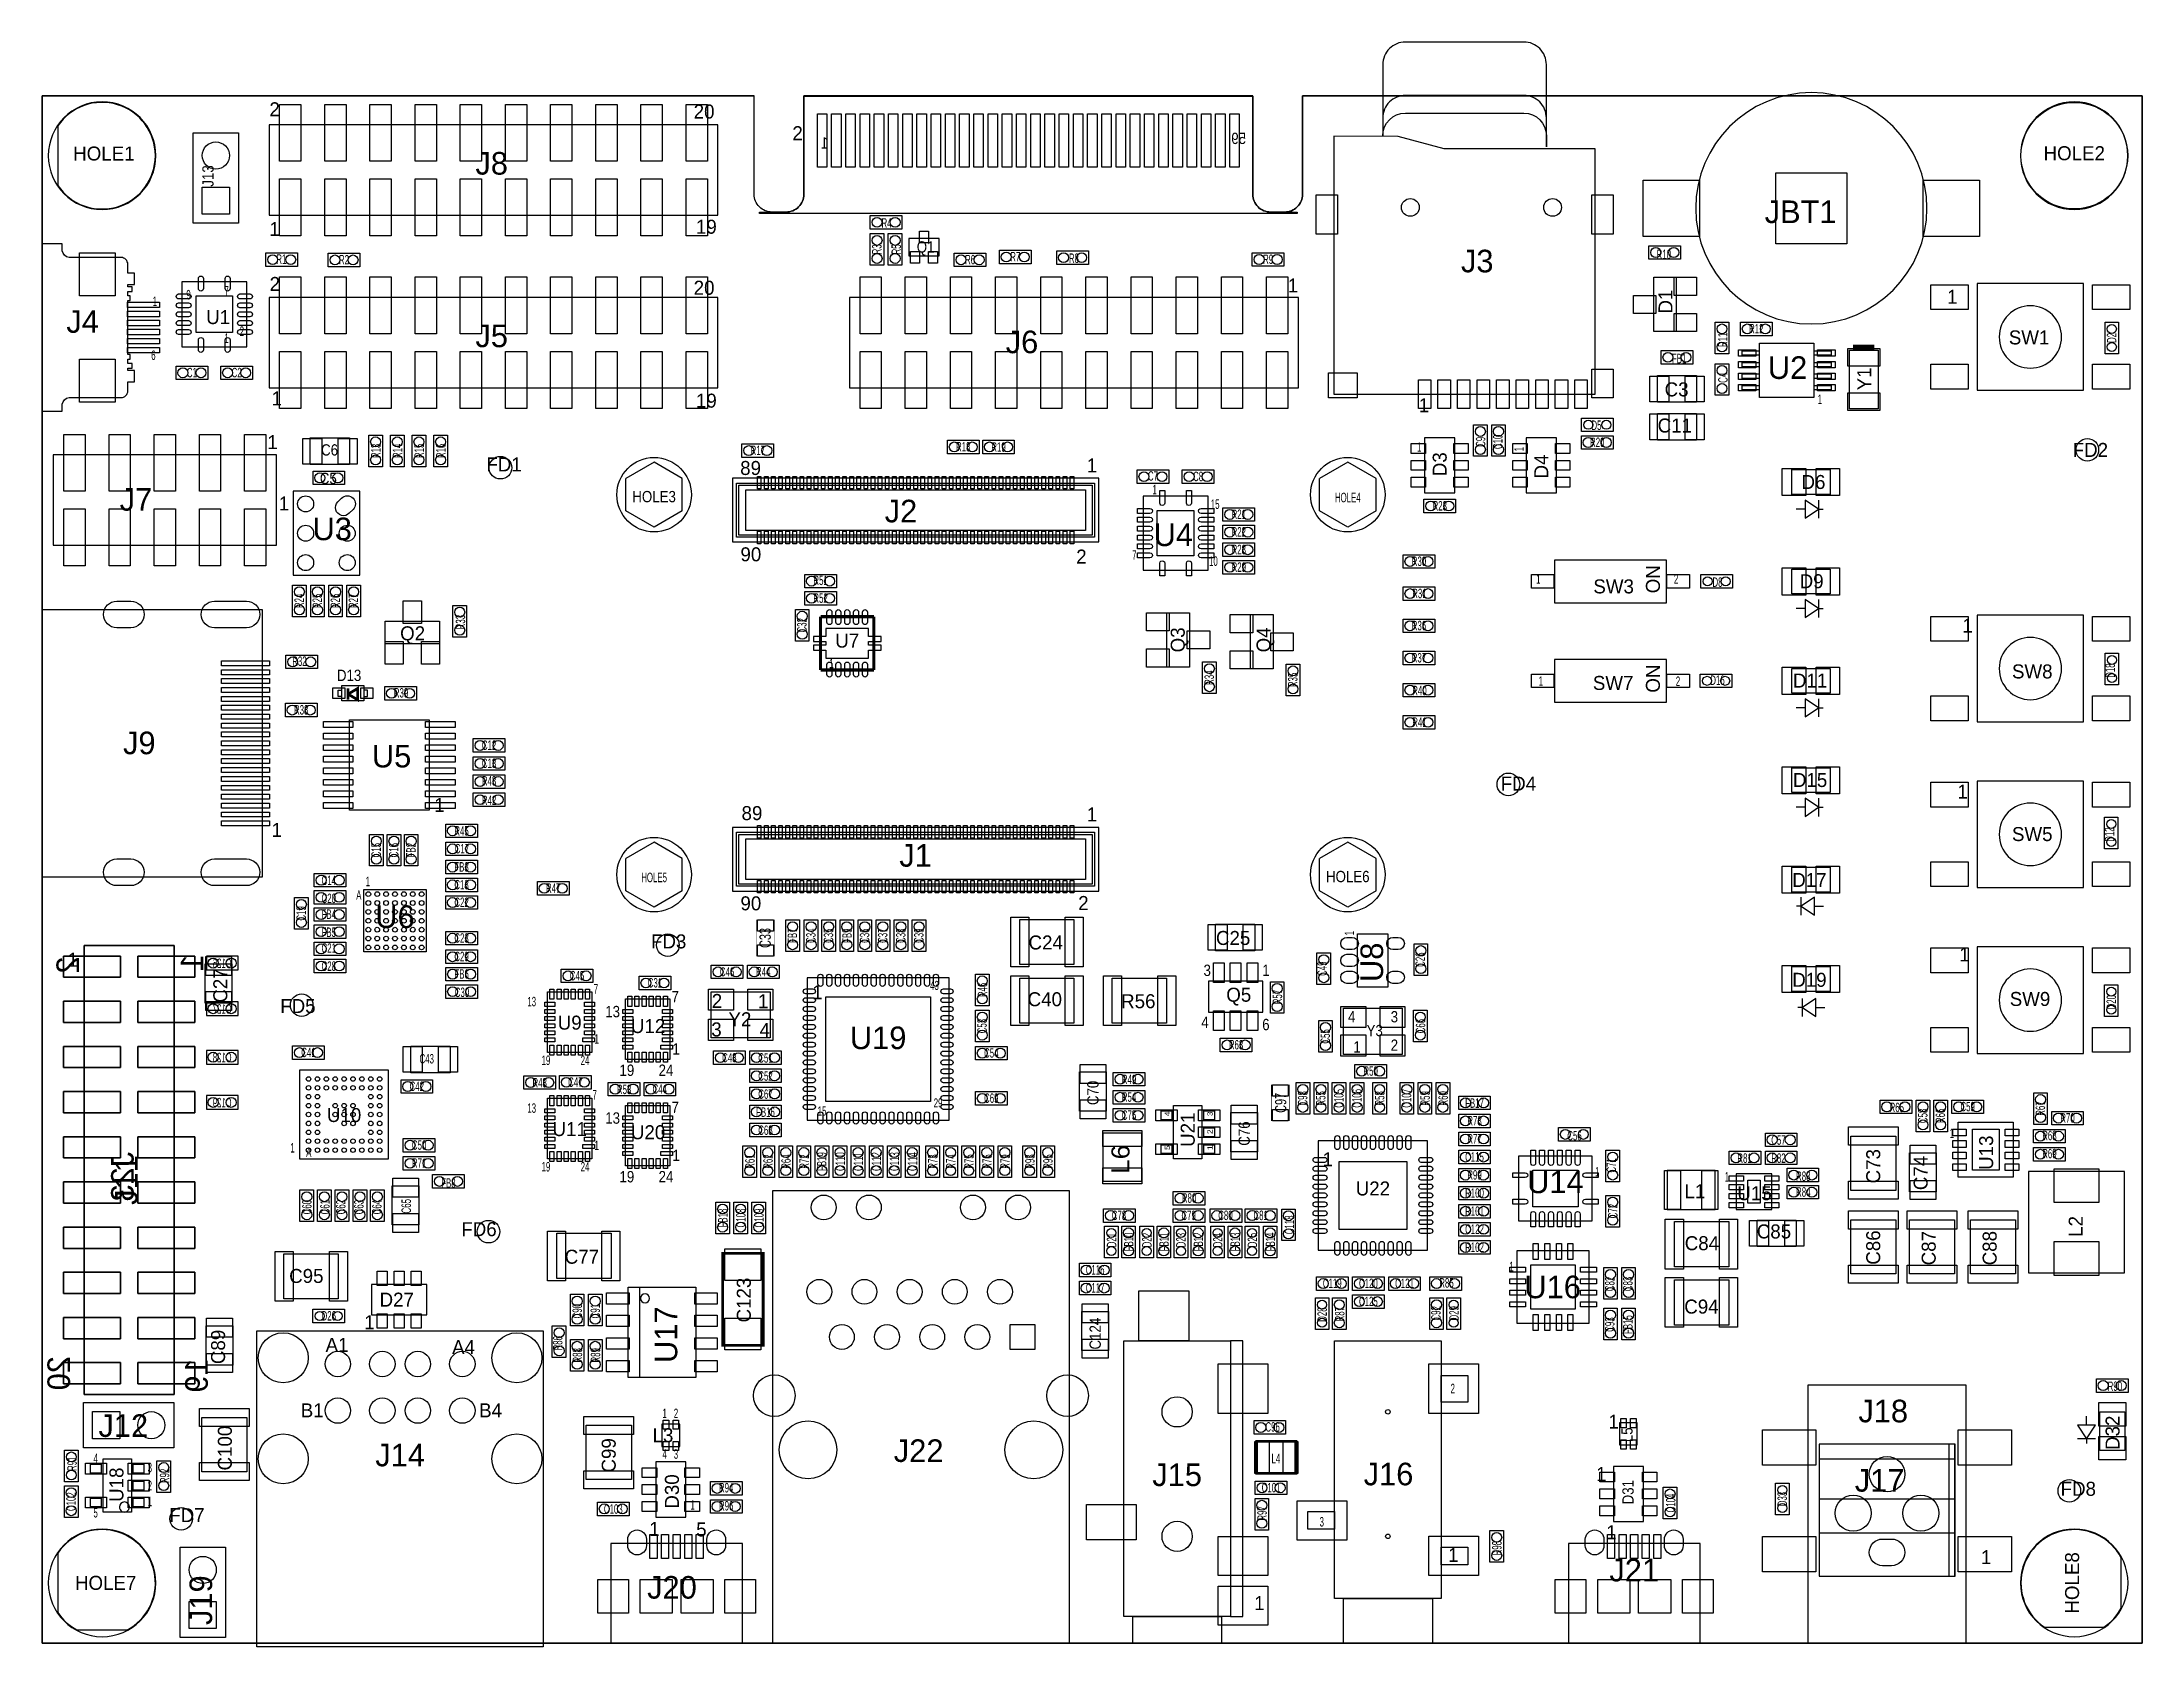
# Model space of a CAD drawing. Extents: x 12 to 131, y 89 to 179.
import ezdxf
from ezdxf.enums import TextEntityAlignment as Align

# ---------------------------------------------------------------- set-up
doc = ezdxf.new("R2010")
doc.units = 0
for name, color, linetype in [('BG_OUTLINE', 3, 'CONTINUOUS'), ('PG_ASSEMBLY_BOTTOM', 30, 'CONTINUOUS'), ('PG_ASSEMBLY_TOP', 253, 'CONTINUOUS'), ('PIN_BOTTOM', 211, 'CONTINUOUS'), ('PIN_TOP', 173, 'CONTINUOUS'), ('RD_ASSEMBLY_BOTTOM', 2, 'CONTINUOUS'), ('RD_ASSEMBLY_TOP', 2, 'CONTINUOUS')]:
    doc.layers.add(name, color=color, linetype=linetype)

msp = doc.modelspace()

# ---------------------------------------------------------------- texts
at = {"layer": 'PG_ASSEMBLY_BOTTOM', "text_generation_flag": 2, "width": 0.88}
for s, p in [('1', (56.6166, 173.4185)), ('59', (80.1116, 173.6725))]:
    msp.add_text(s, height=0.635, dxfattribs=at).set_placement(p)
at = {"layer": 'PG_ASSEMBLY_BOTTOM', "text_generation_flag": 2, "width": 1.02}
for s, p in [('2', (14.478, 127.9906)), ('1', (21.463, 128.1176)), ('20', (13.97, 105.5243)), ('19', (21.717, 105.3973))]:
    msp.add_text(s, height=1.27, rotation=90, dxfattribs=at).set_placement(p)
at = {"layer": 'PG_ASSEMBLY_TOP'}
for s, p in [('2', (25.1841, 175.231298)), ('20', (49.0474, 175.104298)), ('2', (54.598824, 173.888146)), ('1', (25.1841, 168.500298)), ('19', (49.1744, 168.627298)), ('2', (25.1968, 165.40988)), ('20', (49.0474, 165.198298)), ('1', (82.4611, 165.325298)), ('1', (25.3111, 158.975298)), ('19', (49.1744, 158.848298)), ('1', (89.8271, 158.594298)), ('1', (25.0698, 156.51988)), ('1', (71.15683, 155.211018)), ('89', (51.6636, 155.063698)), ('1', (25.711912, 153.068782)), ('90', (51.678078, 150.209758)), ('2', (70.56247, 150.081996)), ('1', (34.4551, 136.115298)), ('89', (51.7398, 135.658098)), ('1', (71.15683, 135.586978)), ('1', (25.307798, 134.713218)), ('90', (51.678078, 130.585718)), ('2', (70.6755, 130.603498)), ('1', (13.8303, 127.410718)), ('1', (55.7149, 125.5903)), ('2', (50.0634, 125.095)), ('1', (52.6669, 125.0823)), ('3', (50.038, 123.4948)), ('4', (52.7558, 123.4694)), ('1', (84.4169, 116.1923)), ('1', (30.5181, 107.032298)), ('A1', (28.3464, 105.762298)), ('A4', (35.4584, 105.635298)), ('B1', (26.9494, 102.079298)), ('B4', (36.9824, 102.079298)), ('1', (100.4951, 101.444298)), ('1', (99.803966, 98.497898)), ('1', (46.552866, 95.412814)), ('5', (49.189386, 95.384874)), ('1', (100.3681, 95.221298)), ('1', (91.4781, 93.951298)), ('1', (121.4501, 93.824298)), ('1', (80.5688, 91.24188))]:
    msp.add_text(s, height=0.7874, dxfattribs=at).set_placement(p)
for s, height, width, p in [('9', 0.5334, 0.619048, (20.513548, 164.933884)), ('7', 0.5334, 0.619048, (22.6568, 165.15588)), ('1', 0.5334, 0.619048, (18.61693, 164.56025)), ('1', 0.5334, 0.619048, (22.6568, 162.48888)), ('2', 0.5334, 0.619048, (23.513542, 162.884104)), ('6', 0.5334, 0.619048, (18.53819, 161.53003)), ('1', 0.5334, 0.619048, (112.26292, 159.055562)), ('1', 0.5334, 0.619048, (89.7382, 156.36748)), ('1', 0.5334, 0.619048, (74.8538, 153.97988)), ('15', 0.5334, 0.619048, (78.133448, 153.153872)), ('7', 0.5334, 0.619048, (73.7108, 150.29688)), ('10', 0.5334, 0.619048, (78.034388, 149.953472)), ('1', 0.5334, 0.619048, (96.431862, 148.946108)), ('2', 0.5334, 0.619048, (104.178862, 148.946108)), ('1', 0.5334, 0.619048, (96.5708, 143.21028)), ('2', 0.5334, 0.619048, (104.28478, 143.200882)), ('7', 0.5334, 0.619048, (43.427904, 125.903736)), ('43', 0.508, 0.65, (62.3443, 126.111)), ('3', 0.64008, 0.873016, (77.72273, 126.89332)), ('1', 0.64008, 0.873016, (81.02473, 126.89332)), ('13', 0.5334, 0.619048, (39.691818, 125.18771)), ('13', 0.64008, 0.873016, (44.073826, 124.574554)), ('7', 0.64008, 0.873016, (47.80153, 125.40996)), ('4', 0.64008, 0.873016, (77.59573, 123.97232)), ('6', 0.64008, 0.873016, (81.02473, 123.84532)), ('4', 0.635, 0.88, (85.848952, 124.287026)), ('3', 0.635, 0.88, (88.248998, 124.287026)), ('1', 0.5334, 0.619048, (43.470576, 123.087638)), ('1', 0.64008, 0.873016, (47.852584, 122.474482)), ('1', 0.635, 0.88, (86.148926, 122.587004)), ('2', 0.635, 0.88, (88.248998, 122.686826)), ('19', 0.5334, 0.619048, (40.491918, 121.887742)), ('24', 0.5334, 0.619048, (42.692066, 121.887742)), ('19', 0.64008, 0.873016, (44.873926, 121.274586)), ('24', 0.64008, 0.873016, (47.074074, 121.274586)), ('7', 0.5334, 0.619048, (43.3578, 119.94388)), ('13', 0.5334, 0.619048, (39.691818, 119.202454)), ('7', 0.64008, 0.873016, (47.80153, 119.18696)), ('15', 0.508, 0.65, (56.0197, 119.0498)), ('29', 0.508, 0.65, (62.5475, 119.507)), ('13', 0.64008, 0.873016, (44.073826, 118.589044)), ('1', 0.5334, 0.619048, (119.6848, 117.78488)), ('1', 0.5334, 0.619048, (26.36266, 116.96954)), ('A', 0.5334, 0.619048, (27.25166, 116.71554)), ('1', 0.5334, 0.619048, (43.470576, 117.102382)), ('1', 0.64008, 0.873016, (47.852584, 116.488972)), ('19', 0.5334, 0.619048, (40.491918, 115.902486)), ('24', 0.5334, 0.619048, (42.692066, 115.902486)), ('19', 0.64008, 0.873016, (44.873926, 115.289076)), ('24', 0.64008, 0.873016, (47.074074, 115.289076)), ('1', 0.5334, 0.619048, (99.7458, 115.62588)), ('1', 0.5334, 0.619048, (94.9198, 110.29188)), ('2', 0.5334, 0.619048, (91.6178, 103.43388)), ('1', 0.5334, 0.619048, (47.2948, 102.03688)), ('2', 0.5334, 0.619048, (47.9298, 102.03688)), ('4', 0.5334, 0.619048, (15.2908, 99.49688)), ('3', 0.5334, 0.619048, (18.3388, 98.98888)), ('4', 0.5334, 0.619048, (47.2948, 99.75088)), ('3', 0.5334, 0.619048, (47.9298, 99.75088)), ('2', 0.5334, 0.619048, (18.3388, 97.97288)), ('5', 0.5334, 0.619048, (15.2908, 96.44888)), ('1', 0.5334, 0.619048, (18.3388, 97.08388)), ('1', 0.5334, 0.619048, (48.8696, 96.88068)), ('3', 0.5334, 0.619048, (84.2518, 95.94088))]:
    msp.add_text(s, height=height, dxfattribs=dict(at, width=width)).set_placement(p)
for p in [(119.8372, 164.690298), (120.696482, 146.203924), (120.416066, 136.869424), (120.518682, 127.712724)]:
    msp.add_text('1', height=0.7874, dxfattribs=at).set_placement(p, align=Align.CENTER)
for s, height, width, p in [('1', 0.5334, 0.619048, (95.7326, 156.39288)), ('1', 0.5334, 0.619048, (86.18728, 129.1844)), ('4', 0.29972, 1.177966, (75.835002, 119.009922)), ('3', 0.29972, 1.177966, (78.235048, 119.009922)), ('2', 0.29972, 1.177966, (78.235048, 118.009924)), ('5', 0.29972, 1.177966, (75.835002, 117.110002)), ('1', 0.29972, 1.177966, (78.235048, 117.110002))]:
    msp.add_text(s, height=height, rotation=90, dxfattribs=dict(at, width=width)).set_placement(p)
for p in [(103.3907, 148.4122), (103.3907, 142.8242)]:
    msp.add_text('ON', height=0.7874, rotation=90, dxfattribs=at).set_placement(p)
at = {"layer": 'PG_ASSEMBLY_TOP', "width": 0.619048}
for s, p in [('1', (56.792876, 144.201134)), ('1', (30.723332, 131.94411)), ('A', (30.215332, 131.18211)), ('1', (107.1626, 115.337844))]:
    msp.add_text(s, height=0.5334, dxfattribs=at).set_placement(p, align=Align.CENTER)
at = {"layer": 'RD_ASSEMBLY_BOTTOM', "text_generation_flag": 2, "width": 0.619048}
for s, p in [('C126', (22.5298, 127.34036)), ('C127', (22.5298, 124.77496)), ('C128', (22.5298, 122.047)), ('C129', (22.5298, 119.507))]:
    msp.add_text(s, height=0.5334, dxfattribs=at).set_placement(p, align=Align.CENTER)
at = {"layer": 'RD_ASSEMBLY_BOTTOM', "text_generation_flag": 2, "width": 1.02}
msp.add_text('J23', height=1.27, rotation=90, dxfattribs=at).set_placement((17.5514, 117.004338))
at = {"layer": 'RD_ASSEMBLY_TOP'}
for s, p in [('HOLE1', (15.875, 172.7454)), ('HOLE2', (126.6952, 172.762418)), ('U1', (22.3012, 163.547298)), ('SW1', (124.1552, 162.404298)), ('SW3', (100.787962, 148.405342)), ('U7', (57.681876, 145.357596)), ('SW8', (124.333, 143.6243)), ('SW7', (100.7618, 142.977362)), ('SW5', (124.333, 134.4803)), ('Q5', (79.7052, 125.447298)), ('SW9', (124.206, 125.2093)), ('U9', (42.074592, 123.877578)), ('U12', (46.482, 123.6853)), ('U10', (29.386276, 118.682516)), ('U11', (42.074592, 117.892322)), ('U20', (46.482, 117.7163)), ('U22', (87.249, 114.554)), ('L1', (105.3592, 114.398298)), ('U15', (108.712, 114.2873)), ('L3', (47.3202, 100.682298)), ('HOLE7', (15.9766, 92.3798))]:
    msp.add_text(s, height=0.7874, dxfattribs=at).set_placement(p, align=Align.CENTER)
for s, height, width, p in [('J13', 0.635, 0.88, (22.0472, 171.2722)), ('U8', 1.27, 1.02, (87.821262, 126.5555)), ('C70', 0.635, 0.88, (71.8185, 119.634)), ('C76', 0.635, 0.88, (80.3275, 117.348)), ('J11', 1.27, 1.02, (17.771618, 114.02568)), ('C65', 0.5334, 0.619048, (33.147, 113.54308)), ('U17', 1.27, 1.02, (48.124618, 105.13568)), ('C124', 0.635, 0.88, (71.9455, 105.8926)), ('D31', 0.635, 0.88, (101.913436, 97.18548)), ('J19', 1.27, 1.02, (21.962618, 90.40368))]:
    msp.add_text(s, height=height, rotation=90, dxfattribs=dict(at, width=width)).set_placement(p)
for s, height, width, p in [('J8', 1.27, 1.02, (36.772596, 171.952158)), ('JBT1', 1.27, 1.02, (109.2835, 169.228262)), ('Q1', 0.635, 0.88, (61.595, 167.56888)), ('J5', 1.27, 1.02, (36.772596, 162.249358)), ('J6', 1.27, 1.02, (66.5988, 161.910522)), ('U2', 1.27, 1.02, (109.4613, 160.465262)), ('C6', 0.635, 0.88, (28.0924, 156.155898)), ('J7', 1.27, 1.02, (16.764, 153.056844)), ('U3', 1.27, 1.02, (27.609292, 151.397462)), ('D13', 0.635, 0.88, (28.9814, 143.481298)), ('J9', 1.27, 1.02, (16.954246, 139.363704)), ('U5', 1.27, 1.02, (30.9499, 138.621262)), ('Y3', 0.635, 0.88, (86.8934, 123.5075)), ('C43', 0.5334, 0.619048, (33.6296, 121.97588)), ('J12', 1.27, 1.02, (15.5702, 100.978462)), ('L4', 0.5334, 0.619048, (81.5467, 99.49688)), ('J16', 1.27, 1.02, (86.730332, 98.25863))]:
    msp.add_text(s, height=height, dxfattribs=dict(at, width=width)).set_placement(p)
for s, height, width, p in [('R4', 0.5334, 0.619048, (59.8932, 168.96588)), ('J3', 1.27, 1.02, (93.116146, 166.456868)), ('R10', 0.5334, 0.619048, (103.614474, 167.204898)), ('R1', 0.5334, 0.619048, (25.8572, 166.93388)), ('R2', 0.5334, 0.619048, (29.380688, 166.900098)), ('R6', 0.5334, 0.619048, (64.5922, 166.90848)), ('R7', 0.5334, 0.619048, (67.1322, 167.067738)), ('R8', 0.5334, 0.619048, (70.4342, 166.98468)), ('R9', 0.5334, 0.619048, (81.3562, 166.925498)), ('J4', 1.27, 1.02, (14.680438, 163.058602)), ('R12', 0.5334, 0.619048, (108.8136, 163.02228)), ('FB1', 0.5334, 0.619048, (104.4702, 161.34588)), ('C1', 0.5334, 0.619048, (20.827238, 160.554162)), ('C2', 0.5334, 0.619048, (23.343362, 160.554162)), ('R20', 0.5334, 0.619048, (99.86772, 156.635958)), ('D5', 0.5334, 0.619048, (99.822, 157.5943)), ('R17', 0.5334, 0.619048, (52.653692, 156.181298)), ('R18', 0.5334, 0.619048, (64.2112, 156.386022)), ('R19', 0.5334, 0.619048, (66.1924, 156.36748)), ('C5', 0.635, 0.88, (28.4988, 154.555698)), ('C7', 0.5334, 0.619048, (74.8792, 154.74188)), ('C8', 0.5334, 0.619048, (77.4192, 154.71648)), ('HOLE3', 0.635, 0.88, (46.821598, 153.531062)), ('J2', 1.27, 1.02, (60.706, 152.4)), ('HOLE4', 0.5334, 0.619048, (85.835998, 153.531062)), ('R23', 0.5334, 0.619048, (91.0082, 153.06548)), ('R21', 0.5334, 0.619048, (79.7052, 152.589738)), ('U4', 1.27, 1.02, (76.0222, 151.067262)), ('R22', 0.5334, 0.619048, (79.7052, 151.599138)), ('R28', 0.5334, 0.619048, (79.7052, 150.608538)), ('R29', 0.5334, 0.619048, (79.7052, 149.617938)), ('R30', 0.5334, 0.619048, (89.8398, 149.948138)), ('R51', 0.5334, 0.619048, (56.1848, 148.87448)), ('D8', 0.5334, 0.619048, (106.6292, 148.77288)), ('R52', 0.5334, 0.619048, (56.184292, 147.875498)), ('R31', 0.5334, 0.619048, (89.8652, 148.13788)), ('R36', 0.5334, 0.619048, (89.8398, 146.330162)), ('R32', 0.5334, 0.619048, (26.8732, 144.32788)), ('R37', 0.5334, 0.619048, (89.8398, 144.521174)), ('R39', 0.5334, 0.619048, (32.5882, 142.54988)), ('R40', 0.5334, 0.619048, (89.8652, 142.67688)), ('D16', 0.5334, 0.619048, (106.6292, 143.26108)), ('R38', 0.5334, 0.619048, (26.9748, 141.591538)), ('R41', 0.5334, 0.619048, (89.8652, 140.89888)), ('C12', 0.5334, 0.619048, (37.5412, 139.60348)), ('C13', 0.5334, 0.619048, (37.5412, 138.58748)), ('R43', 0.5334, 0.619048, (37.5412, 137.59688)), ('R42', 0.5334, 0.619048, (37.5412, 136.50468)), ('R45', 0.5334, 0.619048, (35.9918, 134.7851)), ('C17', 0.5334, 0.619048, (36.0172, 133.78688)), ('J1', 1.27, 1.02, (61.528452, 133.038342)), ('C14', 0.5334, 0.619048, (28.5242, 132.00888)), ('C18', 0.5334, 0.619048, (35.9918, 131.761738)), ('FB3', 0.5334, 0.619048, (35.9918, 132.762498)), ('HOLE5', 0.5334, 0.619048, (46.821598, 132.169662)), ('HOLE6', 0.635, 0.88, (85.835998, 132.169662)), ('C20', 0.5334, 0.619048, (28.5242, 130.99288)), ('C22', 0.5334, 0.619048, (35.9918, 130.771138)), ('R47', 0.5334, 0.619048, (41.148, 131.568698)), ('FB4', 0.5334, 0.619048, (28.5242, 130.10388)), ('U6', 1.27, 1.02, (32.247332, 129.594102)), ('C21', 0.5334, 0.619048, (28.5242, 128.19888)), ('FB5', 0.5334, 0.619048, (28.5242, 129.08788)), ('C23', 0.5334, 0.619048, (35.9918, 128.764538)), ('C28', 0.5334, 0.619048, (28.5242, 127.18288)), ('C29', 0.5334, 0.619048, (35.9918, 127.723138)), ('FB6', 0.5334, 0.619048, (35.996372, 126.742698)), ('C45', 0.5334, 0.619048, (42.488104, 126.647194)), ('C31', 0.5334, 0.619048, (46.870112, 126.247398)), ('C46', 0.508, 0.65, (50.927, 126.873)), ('R44', 0.5334, 0.619048, (52.959, 126.873)), ('C30', 0.5334, 0.619048, (36.0172, 125.70968)), ('U19', 1.27, 1.02, (59.4233, 122.7836)), ('C41', 0.5334, 0.619048, (27.3812, 122.33148)), ('C54', 0.5334, 0.619048, (65.786, 122.301)), ('R63', 0.5334, 0.619048, (79.5528, 122.76328)), ('C48', 0.508, 0.65, (51.054, 122.047)), ('C51', 0.5334, 0.619048, (53.086, 122.0216)), ('R50', 0.5334, 0.619048, (87.122, 121.285)), ('C42', 0.5334, 0.619048, (33.4772, 120.42648)), ('R48', 0.5334, 0.619048, (40.386, 120.626632)), ('C47', 0.5334, 0.619048, (42.3926, 120.661938)), ('R53', 0.5334, 0.619048, (45.1358, 120.25249)), ('C44', 0.5334, 0.619048, (47.1424, 120.27789)), ('C52', 0.5334, 0.619048, (53.086, 121.0056)), ('C67', 0.5334, 0.619048, (53.086, 119.9896)), ('R49', 0.5334, 0.619048, (73.533, 120.81256)), ('FB16', 0.5334, 0.619048, (53.086, 118.9736)), ('C69', 0.5334, 0.619048, (65.786, 119.761)), ('C75', 0.5334, 0.619048, (73.533, 118.80596)), ('R54', 0.5334, 0.619048, (73.533, 119.82196)), ('FB17', 0.5334, 0.619048, (92.964, 119.4816)), ('R65', 0.5334, 0.619048, (116.713, 119.2403)), ('C59', 0.5334, 0.619048, (120.7008, 119.28348)), ('C68', 0.5334, 0.619048, (53.086, 117.9576)), ('R78', 0.5334, 0.619048, (92.964, 118.491)), ('C56', 0.5334, 0.619048, (98.587814, 117.649244)), ('R68', 0.5334, 0.619048, (125.2982, 117.65788)), ('R70', 0.5334, 0.619048, (126.3142, 118.64848)), ('C50', 0.5334, 0.619048, (33.6042, 117.12448)), ('C115', 0.5334, 0.619048, (92.964, 116.459)), ('R77', 0.5334, 0.619048, (92.964, 117.475)), ('R81', 0.5334, 0.619048, (108.1532, 116.38788)), ('C57', 0.5334, 0.619048, (110.0582, 117.40388)), ('R82', 0.5334, 0.619048, (110.0582, 116.38788)), ('R69', 0.5334, 0.619048, (125.2982, 116.64188)), ('R71', 0.5334, 0.619048, (33.6042, 116.10848)), ('R99', 0.5334, 0.619048, (92.964, 115.443)), ('U14', 1.27, 1.02, (97.51314, 114.684302)), ('R83', 0.5334, 0.619048, (111.4552, 115.37188)), ('FB8', 0.5334, 0.619048, (35.2552, 114.99088)), ('R80', 0.5334, 0.619048, (76.90993, 114.144298)), ('R100', 0.5334, 0.619048, (92.964, 114.427)), ('R84', 0.5334, 0.619048, (111.4552, 114.48288)), ('C78', 0.5334, 0.619048, (72.969374, 113.170462)), ('C79', 0.5334, 0.619048, (76.88453, 113.170462)), ('C80', 0.5334, 0.619048, (78.9559, 113.170462)), ('C81', 0.5334, 0.619048, (80.9371, 113.170462)), ('R101', 0.5334, 0.619048, (92.964, 113.411)), ('C122', 0.5334, 0.619048, (92.964, 112.395)), ('R102', 0.5334, 0.619048, (92.964, 111.379)), ('C116', 0.5334, 0.619048, (71.628, 110.109)), ('C119', 0.5334, 0.619048, (84.963, 109.347)), ('C120', 0.5334, 0.619048, (86.995, 109.347)), ('C121', 0.5334, 0.619048, (89.027, 109.347)), ('R85', 0.5334, 0.619048, (91.387422, 109.3724)), ('U16', 1.27, 1.02, (97.3582, 108.776262)), ('C117', 0.5334, 0.619048, (71.628, 109.093)), ('C125', 0.5334, 0.619048, (86.995, 108.331)), ('D26', 0.5334, 0.619048, (28.5242, 107.52328)), ('R90', 0.5334, 0.619048, (128.9812, 103.56088)), ('J18', 1.27, 1.02, (115.951, 101.79939)), ('C96', 0.5334, 0.619048, (81.6102, 101.27488)), ('J14', 1.27, 1.02, (32.535876, 99.32416)), ('J22', 1.27, 1.024, (61.700664, 99.57054)), ('J15', 1.27, 1.02, (76.237592, 98.21418)), ('R94', 0.5334, 0.619048, (50.8762, 97.856802)), ('C101', 0.5334, 0.619048, (81.521046, 97.862898)), ('J17', 1.27, 1.02, (115.7478, 97.900236)), ('C103', 0.5334, 0.619048, (44.5262, 96.660208)), ('R96', 0.5334, 0.619048, (50.8762, 96.840802)), ('J21', 1.27, 1.02, (101.945694, 92.854526)), ('J20', 1.27, 1.02, (47.8282, 91.885262))]:
    msp.add_text(s, height=height, dxfattribs=dict(at, width=width)).set_placement(p, align=Align.CENTER)
for s, height, width, p in [('R3', 0.5334, 0.619048, (59.6138, 167.74668)), ('R5', 0.5334, 0.619048, (60.706, 167.74668)), ('R11', 0.5334, 0.619048, (107.188, 162.66668)), ('D2', 0.5334, 0.619048, (129.061718, 162.76828)), ('C4', 0.5334, 0.619048, (107.2007, 160.528)), ('C9', 0.5334, 0.619048, (93.5736, 156.92628)), ('C10', 0.5334, 0.619048, (94.5388, 156.92628)), ('R13', 0.5334, 0.619048, (31.436818, 156.418788)), ('R14', 0.5334, 0.619048, (32.656018, 156.418788)), ('R15', 0.5334, 0.619048, (33.875218, 156.418788)), ('R16', 0.5334, 0.619048, (35.094418, 156.418788)), ('R24', 0.5334, 0.619048, (27.1272, 147.98548)), ('R25', 0.5334, 0.619048, (28.1432, 147.98548)), ('R26', 0.5334, 0.619048, (29.1592, 147.98548)), ('R27', 0.5334, 0.619048, (30.1752, 147.98548)), ('R33', 0.5334, 0.619048, (36.195, 146.79168)), ('C32', 0.5334, 0.619048, (55.3974, 146.61388)), ('D18', 0.5334, 0.619048, (128.979422, 144.065244)), ('R34', 0.5334, 0.619048, (78.3082, 143.66748)), ('R35', 0.5334, 0.619048, (83.0072, 143.54048)), ('D12', 0.5334, 0.619048, (128.942846, 134.845044)), ('C15', 0.5334, 0.619048, (31.453582, 133.969252)), ('C16', 0.5334, 0.619048, (32.444182, 133.969252)), ('FB2', 0.5334, 0.619048, (33.409382, 133.969252)), ('C19', 0.5334, 0.619048, (27.237182, 130.413252)), ('C33', 0.635, 0.72, (53.38318, 129.032)), ('FB7', 0.5334, 0.619048, (54.864, 129.159)), ('C34', 0.5334, 0.619048, (55.9054, 129.159)), ('C35', 0.5334, 0.619048, (56.896, 129.159)), ('FB9', 0.5334, 0.619048, (57.9374, 129.159)), ('C36', 0.5334, 0.619048, (58.928, 129.159)), ('C37', 0.5334, 0.619048, (59.944, 129.159)), ('C38', 0.5334, 0.619048, (60.96, 129.159)), ('C39', 0.5334, 0.619048, (61.976, 129.159)), ('C49', 0.5334, 0.619048, (84.66328, 127.3048)), ('C26', 0.5334, 0.619048, (90.17508, 127.8128)), ('R46', 0.5334, 0.619048, (65.5574, 126.111)), ('R57', 0.5334, 0.619048, (82.1436, 125.70968)), ('D20', 0.5334, 0.619048, (129.044446, 125.421644)), ('C53', 0.5334, 0.619048, (65.532, 124.079)), ('C66', 0.5334, 0.619048, (90.1954, 124.079)), ('C55', 0.5334, 0.619048, (84.836, 123.4948)), ('C105', 0.5334, 0.619048, (85.598, 120.015)), ('C106', 0.5334, 0.619048, (86.614, 120.015)), ('C107', 0.5334, 0.619048, (89.408, 120.015)), ('C97', 0.635, 0.72, (82.37982, 119.761)), ('C98', 0.5334, 0.619048, (83.566, 120.015)), ('R55', 0.5334, 0.619048, (84.582, 120.015)), ('R58', 0.5334, 0.619048, (87.8967, 120.015)), ('R59', 0.5334, 0.619048, (90.4494, 120.015)), ('R60', 0.5334, 0.619048, (91.4654, 120.015)), ('C58', 0.5334, 0.619048, (118.4402, 119.02948)), ('R66', 0.5334, 0.619048, (119.4308, 119.02948)), ('R67', 0.5334, 0.619048, (125.052582, 119.440452)), ('FB19', 0.5334, 0.619048, (56.515, 116.459)), ('C110', 0.5334, 0.619048, (57.5564, 116.459)), ('C111', 0.5334, 0.619048, (58.5724, 116.459)), ('C112', 0.5334, 0.619048, (59.5884, 116.459)), ('C113', 0.5334, 0.619048, (60.6044, 116.459)), ('C114', 0.5334, 0.619048, (61.6204, 116.459)), ('L6', 1.016, 1.075, (73.5584, 116.586)), ('R61', 0.5334, 0.619048, (52.4764, 116.459)), ('R62', 0.5334, 0.619048, (53.4924, 116.459)), ('R64', 0.5334, 0.619048, (54.5084, 116.459)), ('R72', 0.5334, 0.619048, (55.5244, 116.459)), ('R73', 0.5334, 0.619048, (62.7634, 116.459)), ('R74', 0.5334, 0.619048, (63.7794, 116.459)), ('R75', 0.5334, 0.619048, (64.7954, 116.459)), ('R76', 0.5334, 0.619048, (65.8114, 116.459)), ('R79', 0.5334, 0.619048, (66.8274, 116.459)), ('R93', 0.5334, 0.619048, (68.2244, 116.459)), ('R95', 0.5334, 0.619048, (69.2404, 116.459)), ('C71', 0.5334, 0.619048, (100.922836, 116.245894)), ('C60', 0.5334, 0.619048, (27.559, 113.89868)), ('C61', 0.5334, 0.619048, (28.575, 113.89868)), ('C62', 0.5334, 0.619048, (29.464, 113.89868)), ('C63', 0.5334, 0.619048, (30.48, 113.89868)), ('C64', 0.5334, 0.619048, (31.496, 113.89868)), ('FB18', 0.5334, 0.619048, (50.9524, 113.284)), ('C108', 0.5334, 0.619048, (51.9684, 113.284)), ('C109', 0.5334, 0.619048, (52.9844, 113.284)), ('C118', 0.5334, 0.619048, (82.8167, 112.903)), ('C72', 0.5334, 0.619048, (101.00564, 113.674398)), ('D21', 0.5334, 0.619048, (72.816974, 112.04448)), ('FB10', 0.5334, 0.619048, (73.782174, 111.94288)), ('D22', 0.5334, 0.619048, (74.80173, 112.04448)), ('FB11', 0.5334, 0.619048, (75.76693, 111.94288)), ('D23', 0.5334, 0.619048, (76.714858, 112.04448)), ('FB12', 0.5334, 0.619048, (77.69733, 111.94288)), ('D24', 0.5334, 0.619048, (78.78953, 112.04448)), ('FB13', 0.5334, 0.619048, (79.7687, 111.94288)), ('D25', 0.5334, 0.619048, (80.7339, 112.04448)), ('FB14', 0.5334, 0.619048, (81.7499, 111.94288)), ('C82', 0.5334, 0.619048, (100.838, 109.58068)), ('C83', 0.5334, 0.619048, (101.854, 109.58068)), ('C90', 0.5334, 0.619048, (42.764456, 108.048044)), ('C91', 0.5334, 0.619048, (43.780456, 108.048044)), ('D28', 0.5334, 0.619048, (84.6582, 107.85348)), ('R87', 0.5334, 0.619048, (85.6488, 107.87888)), ('C92', 0.5334, 0.619048, (91.059, 107.92968)), ('D29', 0.5334, 0.619048, (92.075, 107.92968)), ('C93', 0.5334, 0.619048, (100.838, 107.29468)), ('FB15', 0.5334, 0.619048, (101.854, 107.29468)), ('R86', 0.5334, 0.619048, (41.664636, 106.244644)), ('R88', 0.5334, 0.619048, (42.7736, 105.56748)), ('R89', 0.5334, 0.619048, (43.7896, 105.56748)), ('L5', 0.635, 0.88, (101.854, 101.09708)), ('R91', 0.5334, 0.619048, (14.351, 99.47148)), ('R92', 0.5334, 0.619048, (19.558, 98.78568)), ('C102', 0.5334, 0.619048, (14.293342, 97.33788)), ('R97', 0.5334, 0.619048, (81.28, 96.67748)), ('C104', 0.5334, 0.619048, (104.267, 97.26168)), ('D33', 0.5334, 0.619048, (110.536482, 97.485454)), ('R98', 0.5334, 0.619048, (94.488, 94.72168))]:
    msp.add_text(s, height=height, rotation=90, dxfattribs=dict(at, width=width)).set_placement(p, align=Align.CENTER)
for s, p in [('D1', (104.097836, 164.13988)), ('Y1', (115.273836, 159.82188)), ('D3', (91.397836, 154.99588)), ('D4', (97.112836, 154.86888)), ('Q4', (81.491836, 145.08988)), ('Q3', (76.665836, 145.08988)), ('C27', (22.817836, 125.39218)), ('U21', (77.2287, 117.2845)), ('C73', (115.781836, 115.23218)), ('U13', (122.131836, 115.99418)), ('C74', (118.448836, 114.85118)), ('C86', (115.781836, 110.66018)), ('C87', (118.901464, 110.626144)), ('C88', (122.330464, 110.626144)), ('C123', (52.2605, 107.4166)), ('C89', (22.690836, 105.07218)), ('D32', (129.243582, 100.24618)), ('C100', (23.071582, 99.09048)), ('C99', (44.661836, 98.97618)), ('U18', (16.975582, 97.32518)), ('D30', (48.217836, 96.94418))]:
    msp.add_text(s, height=0.7874, rotation=90, dxfattribs=at).set_placement(p)
for s, p in [('C3', (103.6574, 159.483298)), ('C11', (103.2637, 157.451298)), ('FD1', (37.3888, 155.265882)), ('FD2', (126.6063, 156.079698)), ('D6', (111.3536, 154.276298)), ('D9', (111.252, 148.69668)), ('Q2', (32.5374, 145.767298)), ('D11', (110.871, 143.10868)), ('D15', (110.871, 137.52068)), ('FD4', (94.440248, 137.319258)), ('D17', (110.8329, 131.898898)), ('FD3', (46.6471, 128.444498)), ('C24', (67.8815, 128.3843)), ('C25', (78.4225, 128.6383)), ('D19', (110.8329, 126.285498)), ('FD5', (25.7937, 124.812298)), ('C40', (67.8307, 125.193298)), ('R56', (73.0885, 125.0823)), ('Y2', (51.0032, 124.0663)), ('FD6', (35.9791, 112.264698)), ('C84', (104.7877, 111.477298)), ('C85', (108.839, 112.13719)), ('C77', (41.7957, 110.715298)), ('C95', (26.29662, 109.634782)), ('D27', (31.3817, 108.302298)), ('C94', (104.7623, 107.912662)), ('FD8', (125.92812, 97.66808)), ('FD7', (19.55038, 96.186498))]:
    msp.add_text(s, height=0.7874, dxfattribs=at).set_placement(p)
for s, p in [('L2', (127.169418, 112.814862)), ('HOLE8', (126.965964, 92.770198))]:
    msp.add_text(s, height=0.7874, rotation=90, dxfattribs=at).set_placement(p, align=Align.CENTER)

# ---------------------------------------------------------------- linework, layer by layer
at = {"layer": 'BG_OUTLINE'}
for points in [[(12.3952, 176.38776), (52.451, 176.38776)], [(12.3952, 89.38768), (12.3952, 176.38776)], [(12.3952, 89.38768), (12.3952, 176.38776)], [(52.451, 170.84802), (52.451, 176.38776)], [(55.24373, 176.38776), (80.49387, 176.38776)], [(55.24373, 170.84802), (55.24373, 176.38776)], [(80.49387, 170.84802), (80.49387, 176.38776)], [(83.2866, 176.38776), (130.5052, 176.38776)], [(83.2866, 170.84802), (83.2866, 176.38776)], [(130.5052, 176.38776), (130.5052, 89.38768)], [(130.5052, 176.38776), (130.5052, 89.38768)], [(54.243732, 169.848022), (53.450998, 169.848022)], [(82.286602, 169.848022), (81.493868, 169.848022)], [(130.5052, 89.38768), (12.3952, 89.38768)], [(130.5052, 89.38768), (12.3952, 89.38768)]]:
    msp.add_lwpolyline(points, dxfattribs=at)
msp.add_lwpolyline([(130.5052, 89.38768), (130.5052, 176.38776), (83.2866, 176.38776), (83.2866, 170.84802, -0.414216), (82.286602, 169.848022), (81.493868, 169.848022, -0.414216), (80.49387, 170.84802), (80.49387, 176.38776), (55.24373, 176.38776), (55.24373, 170.84802, -0.414216), (54.243732, 169.848022), (53.450998, 169.848022, -0.414216), (52.451, 170.84802), (52.451, 176.38776), (12.3952, 176.38776), (12.3952, 89.38768)], format="xyb", close=True, dxfattribs=at)
for points in [[(53.450998, 169.848022, -0.414216), (52.451, 170.84802)], [(54.243732, 169.848022, 0.414216), (55.24373, 170.84802)], [(81.493868, 169.848022, -0.414216), (80.49387, 170.84802)], [(82.286602, 169.848022, 0.414216), (83.2866, 170.84802)]]:
    msp.add_lwpolyline(points, format="xyb", dxfattribs=at)
at = {"layer": 'PG_ASSEMBLY_BOTTOM'}
for points in [[(55.24373, 170.84802), (55.24373, 176.368202)], [(55.24373, 176.368202), (80.49387, 176.368202)], [(55.24373, 170.84802), (55.24373, 176.368202)], [(55.24373, 176.368202), (80.49387, 176.368202)], [(55.24373, 170.84802), (55.24373, 176.368202)], [(55.24373, 176.368202), (80.49387, 176.368202)], [(55.24373, 170.84802), (55.24373, 176.368202)], [(55.24373, 176.368202), (80.49387, 176.368202)], [(55.24373, 170.84802), (55.24373, 176.368202)], [(55.24373, 176.368202), (80.49387, 176.368202)], [(55.24373, 170.84802), (55.24373, 176.368202)], [(55.24373, 176.368202), (80.49387, 176.368202)], [(55.24373, 170.84802), (55.24373, 176.368202)], [(55.24373, 176.368202), (80.49387, 176.368202)], [(55.24373, 170.84802), (55.24373, 176.368202)], [(55.24373, 176.368202), (80.49387, 176.368202)], [(55.24373, 170.84802), (55.24373, 176.368202)], [(55.24373, 176.368202), (80.49387, 176.368202)], [(55.24373, 170.84802), (55.24373, 176.368202)], [(55.24373, 176.368202), (80.49387, 176.368202)], [(55.24373, 170.84802), (55.24373, 176.368202)], [(55.24373, 176.368202), (80.49387, 176.368202)], [(55.24373, 170.84802), (55.24373, 176.368202)], [(55.24373, 176.368202), (80.49387, 176.368202)], [(55.24373, 170.84802), (55.24373, 176.368202)], [(55.24373, 176.368202), (80.49387, 176.368202)], [(55.24373, 170.84802), (55.24373, 176.368202)], [(55.24373, 176.368202), (80.49387, 176.368202)], [(55.24373, 170.84802), (55.24373, 176.368202)], [(55.24373, 176.368202), (80.49387, 176.368202)], [(55.24373, 170.84802), (55.24373, 176.368202)], [(55.24373, 176.368202), (80.49387, 176.368202)], [(80.49387, 176.368202), (80.49387, 170.84802)], [(80.49387, 176.368202), (80.49387, 170.84802)], [(80.49387, 176.368202), (80.49387, 170.84802)], [(80.49387, 176.368202), (80.49387, 170.84802)], [(80.49387, 176.368202), (80.49387, 170.84802)], [(80.49387, 176.368202), (80.49387, 170.84802)], [(80.49387, 176.368202), (80.49387, 170.84802)], [(80.49387, 176.368202), (80.49387, 170.84802)], [(80.49387, 176.368202), (80.49387, 170.84802)], [(80.49387, 176.368202), (80.49387, 170.84802)], [(80.49387, 176.368202), (80.49387, 170.84802)], [(80.49387, 176.368202), (80.49387, 170.84802)], [(80.49387, 176.368202), (80.49387, 170.84802)], [(80.49387, 176.368202), (80.49387, 170.84802)], [(80.49387, 176.368202), (80.49387, 170.84802)], [(80.49387, 176.368202), (80.49387, 170.84802)], [(52.743862, 169.768012), (52.743862, 169.848022)], [(52.743862, 169.848022), (54.243732, 169.848022)], [(52.743862, 169.768012), (52.743862, 169.848022)], [(52.743862, 169.848022), (54.243732, 169.848022)], [(52.743862, 169.768012), (52.743862, 169.848022)], [(52.743862, 169.848022), (54.243732, 169.848022)], [(52.743862, 169.768012), (52.743862, 169.848022)], [(52.743862, 169.848022), (54.243732, 169.848022)], [(52.743862, 169.768012), (52.743862, 169.848022)], [(52.743862, 169.848022), (54.243732, 169.848022)], [(52.743862, 169.768012), (52.743862, 169.848022)], [(52.743862, 169.848022), (54.243732, 169.848022)], [(52.743862, 169.768012), (52.743862, 169.848022)], [(52.743862, 169.848022), (54.243732, 169.848022)], [(52.743862, 169.768012), (52.743862, 169.848022)], [(52.743862, 169.848022), (54.243732, 169.848022)], [(52.743862, 169.768012), (52.743862, 169.848022)], [(52.743862, 169.848022), (54.243732, 169.848022)], [(52.743862, 169.768012), (52.743862, 169.848022)], [(52.743862, 169.848022), (54.243732, 169.848022)], [(52.743862, 169.768012), (52.743862, 169.848022)], [(52.743862, 169.848022), (54.243732, 169.848022)], [(52.743862, 169.768012), (52.743862, 169.848022)], [(52.743862, 169.848022), (54.243732, 169.848022)], [(52.743862, 169.768012), (52.743862, 169.848022)], [(52.743862, 169.848022), (54.243732, 169.848022)], [(52.743862, 169.768012), (52.743862, 169.848022)], [(52.743862, 169.848022), (54.243732, 169.848022)], [(52.743862, 169.768012), (52.743862, 169.848022)], [(52.743862, 169.848022), (54.243732, 169.848022)], [(52.743862, 169.768012), (52.743862, 169.848022)], [(52.743862, 169.848022), (54.243732, 169.848022)], [(82.993738, 169.768012), (52.743862, 169.768012)], [(82.993738, 169.768012), (52.743862, 169.768012)], [(82.993738, 169.768012), (52.743862, 169.768012)], [(82.993738, 169.768012), (52.743862, 169.768012)], [(82.993738, 169.768012), (52.743862, 169.768012)], [(82.993738, 169.768012), (52.743862, 169.768012)], [(82.993738, 169.768012), (52.743862, 169.768012)], [(82.993738, 169.768012), (52.743862, 169.768012)], [(82.993738, 169.768012), (52.743862, 169.768012)], [(82.993738, 169.768012), (52.743862, 169.768012)], [(82.993738, 169.768012), (52.743862, 169.768012)], [(82.993738, 169.768012), (52.743862, 169.768012)], [(82.993738, 169.768012), (52.743862, 169.768012)], [(82.993738, 169.768012), (52.743862, 169.768012)], [(82.993738, 169.768012), (52.743862, 169.768012)], [(82.993738, 169.768012), (52.743862, 169.768012)], [(81.493868, 169.848022), (82.993738, 169.848022)], [(81.493868, 169.848022), (82.993738, 169.848022)], [(81.493868, 169.848022), (82.993738, 169.848022)], [(81.493868, 169.848022), (82.993738, 169.848022)], [(81.493868, 169.848022), (82.993738, 169.848022)], [(81.493868, 169.848022), (82.993738, 169.848022)], [(81.493868, 169.848022), (82.993738, 169.848022)], [(81.493868, 169.848022), (82.993738, 169.848022)], [(81.493868, 169.848022), (82.993738, 169.848022)], [(81.493868, 169.848022), (82.993738, 169.848022)], [(81.493868, 169.848022), (82.993738, 169.848022)], [(81.493868, 169.848022), (82.993738, 169.848022)], [(81.493868, 169.848022), (82.993738, 169.848022)], [(81.493868, 169.848022), (82.993738, 169.848022)], [(81.493868, 169.848022), (82.993738, 169.848022)], [(81.493868, 169.848022), (82.993738, 169.848022)], [(82.993738, 169.848022), (82.993738, 169.768012)], [(82.993738, 169.848022), (82.993738, 169.768012)], [(82.993738, 169.848022), (82.993738, 169.768012)], [(82.993738, 169.848022), (82.993738, 169.768012)], [(82.993738, 169.848022), (82.993738, 169.768012)], [(82.993738, 169.848022), (82.993738, 169.768012)], [(82.993738, 169.848022), (82.993738, 169.768012)], [(82.993738, 169.848022), (82.993738, 169.768012)], [(82.993738, 169.848022), (82.993738, 169.768012)], [(82.993738, 169.848022), (82.993738, 169.768012)], [(82.993738, 169.848022), (82.993738, 169.768012)], [(82.993738, 169.848022), (82.993738, 169.768012)], [(82.993738, 169.848022), (82.993738, 169.768012)], [(82.993738, 169.848022), (82.993738, 169.768012)], [(82.993738, 169.848022), (82.993738, 169.768012)], [(82.993738, 169.848022), (82.993738, 169.768012)], [(82.993738, 169.848022), (82.993738, 169.768012)], [(19.8374, 128.612138), (19.8374, 103.364538), (14.7574, 103.364538), (14.7574, 128.612138), (19.8374, 128.612138)], [(23.4188, 128.00076), (21.6408, 128.00076), (21.6408, 127.23876), (23.4188, 127.23876), (23.4188, 128.00076)], [(23.4188, 125.43536), (21.6408, 125.43536), (21.6408, 124.67336), (23.4188, 124.67336), (23.4188, 125.43536)], [(23.4188, 122.7074), (21.6408, 122.7074), (21.6408, 121.9454), (23.4188, 121.9454), (23.4188, 122.7074)], [(23.4188, 120.1674), (21.6408, 120.1674), (21.6408, 119.4054), (23.4188, 119.4054), (23.4188, 120.1674)]]:
    msp.add_lwpolyline(points, dxfattribs=at)
for points in [[(54.243732, 169.848022, 0.414216), (55.24373, 170.84802)], [(54.243732, 169.848022, 0.414216), (55.24373, 170.84802)], [(54.243732, 169.848022, 0.414216), (55.24373, 170.84802)], [(54.243732, 169.848022, 0.414216), (55.24373, 170.84802)], [(54.243732, 169.848022, 0.414216), (55.24373, 170.84802)], [(54.243732, 169.848022, 0.414216), (55.24373, 170.84802)], [(54.243732, 169.848022, 0.414216), (55.24373, 170.84802)], [(54.243732, 169.848022, 0.414216), (55.24373, 170.84802)], [(54.243732, 169.848022, 0.414216), (55.24373, 170.84802)], [(54.243732, 169.848022, 0.414216), (55.24373, 170.84802)], [(54.243732, 169.848022, 0.414216), (55.24373, 170.84802)], [(54.243732, 169.848022, 0.414216), (55.24373, 170.84802)], [(54.243732, 169.848022, 0.414216), (55.24373, 170.84802)], [(54.243732, 169.848022, 0.414216), (55.24373, 170.84802)], [(54.243732, 169.848022, 0.414216), (55.24373, 170.84802)], [(54.243732, 169.848022, 0.414216), (55.24373, 170.84802)], [(80.49387, 170.84802, 0.414216), (81.493868, 169.848022)], [(80.49387, 170.84802, 0.414216), (81.493868, 169.848022)], [(80.49387, 170.84802, 0.414216), (81.493868, 169.848022)], [(80.49387, 170.84802, 0.414216), (81.493868, 169.848022)], [(80.49387, 170.84802, 0.414216), (81.493868, 169.848022)], [(80.49387, 170.84802, 0.414216), (81.493868, 169.848022)], [(80.49387, 170.84802, 0.414216), (81.493868, 169.848022)], [(80.49387, 170.84802, 0.414216), (81.493868, 169.848022)], [(80.49387, 170.84802, 0.414216), (81.493868, 169.848022)], [(80.49387, 170.84802, 0.414216), (81.493868, 169.848022)], [(80.49387, 170.84802, 0.414216), (81.493868, 169.848022)], [(80.49387, 170.84802, 0.414216), (81.493868, 169.848022)], [(80.49387, 170.84802, 0.414216), (81.493868, 169.848022)], [(80.49387, 170.84802, 0.414216), (81.493868, 169.848022)], [(80.49387, 170.84802, 0.414216), (81.493868, 169.848022)], [(80.49387, 170.84802, 0.414216), (81.493868, 169.848022)]]:
    msp.add_lwpolyline(points, format="xyb", dxfattribs=at)
at = {"layer": 'PG_ASSEMBLY_TOP'}
for points in [[(97.00514, 173.50994), (97.00514, 178.13782, 0.414386), (95.73514, 179.40782), (89.07526, 179.40782, 0.414386), (87.80526, 178.13782), (87.80526, 176.40808)], [(18.799556, 173.016418, 1), (12.747244, 173.016418, 1), (18.799556, 173.016418)], [(97.00514, 173.50994), (97.00514, 175.13808, 0.414346), (95.73514, 176.40808), (89.07526, 176.40808, 0.414346), (87.80526, 175.13808), (87.80526, 174.20844)], [(118.410482, 170.05808, 1), (105.405682, 170.05808, 1), (118.410482, 170.05808)], [(129.721356, 173.016418, 1), (123.669044, 173.016418, 1), (129.721356, 173.016418)], [(87.80526, 174.20844), (87.80526, 174.13986, -0.414072), (89.07526, 175.40986), (95.73514, 175.40986, -0.414072), (97.00514, 174.13986), (97.00514, 173.50994)], [(54.243732, 169.848022, 0.414216), (55.24373, 170.84802)], [(54.243732, 169.848022, 0.414216), (55.24373, 170.84802)], [(54.243732, 169.848022, 0.414216), (55.24373, 170.84802)], [(54.243732, 169.848022, 0.414216), (55.24373, 170.84802)], [(54.243732, 169.848022, 0.414216), (55.24373, 170.84802)], [(54.243732, 169.848022, 0.414216), (55.24373, 170.84802)], [(54.243732, 169.848022, 0.414216), (55.24373, 170.84802)], [(54.243732, 169.848022, 0.414216), (55.24373, 170.84802)], [(54.243732, 169.848022, 0.414216), (55.24373, 170.84802)], [(54.243732, 169.848022, 0.414216), (55.24373, 170.84802)], [(54.243732, 169.848022, 0.414216), (55.24373, 170.84802)], [(54.243732, 169.848022, 0.414216), (55.24373, 170.84802)], [(54.243732, 169.848022, 0.414216), (55.24373, 170.84802)], [(54.243732, 169.848022, 0.414216), (55.24373, 170.84802)], [(54.243732, 169.848022, 0.414216), (55.24373, 170.84802)], [(54.243732, 169.848022, 0.414216), (55.24373, 170.84802)], [(80.49387, 170.84802, 0.414216), (81.493868, 169.848022)], [(80.49387, 170.84802, 0.414216), (81.493868, 169.848022)], [(80.49387, 170.84802, 0.414216), (81.493868, 169.848022)], [(80.49387, 170.84802, 0.414216), (81.493868, 169.848022)], [(80.49387, 170.84802, 0.414216), (81.493868, 169.848022)], [(80.49387, 170.84802, 0.414216), (81.493868, 169.848022)], [(80.49387, 170.84802, 0.414216), (81.493868, 169.848022)], [(80.49387, 170.84802, 0.414216), (81.493868, 169.848022)], [(80.49387, 170.84802, 0.414216), (81.493868, 169.848022)], [(80.49387, 170.84802, 0.414216), (81.493868, 169.848022)], [(80.49387, 170.84802, 0.414216), (81.493868, 169.848022)], [(80.49387, 170.84802, 0.414216), (81.493868, 169.848022)], [(80.49387, 170.84802, 0.414216), (81.493868, 169.848022)], [(80.49387, 170.84802, 0.414216), (81.493868, 169.848022)], [(80.49387, 170.84802, 0.414216), (81.493868, 169.848022)], [(80.49387, 170.84802, 0.414216), (81.493868, 169.848022)], [(12.3952, 168.05402), (12.3952, 158.65602), (13.5382, 158.65602), (13.5382, 159.03702, -0.333333), (13.9192, 159.41802), (16.8402, 159.41802, 0.414214), (17.2212, 159.79902), (17.2212, 160.30702), (17.6022, 160.30702), (17.6022, 160.94202), (17.2212, 160.94202), (17.2212, 161.06902), (17.4752, 161.06902), (17.4752, 161.32302), (17.2212, 161.32302), (17.2212, 161.57702), (17.3482, 161.57702), (17.3482, 161.83102), (17.2212, 161.83102), (17.2212, 164.87902), (17.3482, 164.87902), (17.3482, 165.13302), (17.2212, 165.13302), (17.2212, 165.38702), (17.4752, 165.38702), (17.4752, 165.64102), (17.2212, 165.64102), (17.2212, 165.76802), (17.6022, 165.76802), (17.6022, 166.40302), (17.2212, 166.40302), (17.2212, 166.91102, 0.414214), (16.8402, 167.29202), (13.9192, 167.29202, -0.333333), (13.5382, 167.67302), (13.5382, 168.05402), (12.3952, 168.05402)], [(125.979682, 162.82416, 1), (122.474482, 162.82416, 1), (125.979682, 162.82416)], [(125.979682, 144.18056, 1), (122.474482, 144.18056, 1), (125.979682, 144.18056)], [(125.982222, 134.859014, 1), (122.473466, 134.859014, 1), (125.982222, 134.859014)], [(125.979682, 125.53696, 1), (122.474482, 125.53696, 1), (125.979682, 125.53696)], [(46.566582, 108.76788, 1), (46.058582, 108.76788, 1), (46.566582, 108.76788)], [(18.799556, 92.770198, 1), (12.747244, 92.770198, 1), (18.799556, 92.770198)], [(129.721356, 92.770198, 1), (123.669044, 92.770198, 1), (129.721356, 92.770198)]]:
    msp.add_lwpolyline(points, format="xyb", dxfattribs=at)
for points in [[(55.24373, 170.84802), (55.24373, 176.368202)], [(55.24373, 176.368202), (80.49387, 176.368202)], [(55.24373, 170.84802), (55.24373, 176.368202)], [(55.24373, 176.368202), (80.49387, 176.368202)], [(55.24373, 170.84802), (55.24373, 176.368202)], [(55.24373, 176.368202), (80.49387, 176.368202)], [(55.24373, 170.84802), (55.24373, 176.368202)], [(55.24373, 176.368202), (80.49387, 176.368202)], [(55.24373, 170.84802), (55.24373, 176.368202)], [(55.24373, 176.368202), (80.49387, 176.368202)], [(55.24373, 170.84802), (55.24373, 176.368202)], [(55.24373, 176.368202), (80.49387, 176.368202)], [(55.24373, 170.84802), (55.24373, 176.368202)], [(55.24373, 176.368202), (80.49387, 176.368202)], [(55.24373, 170.84802), (55.24373, 176.368202)], [(55.24373, 176.368202), (80.49387, 176.368202)], [(55.24373, 170.84802), (55.24373, 176.368202)], [(55.24373, 176.368202), (80.49387, 176.368202)], [(55.24373, 170.84802), (55.24373, 176.368202)], [(55.24373, 176.368202), (80.49387, 176.368202)], [(55.24373, 170.84802), (55.24373, 176.368202)], [(55.24373, 176.368202), (80.49387, 176.368202)], [(55.24373, 170.84802), (55.24373, 176.368202)], [(55.24373, 176.368202), (80.49387, 176.368202)], [(55.24373, 170.84802), (55.24373, 176.368202)], [(55.24373, 176.368202), (80.49387, 176.368202)], [(55.24373, 170.84802), (55.24373, 176.368202)], [(55.24373, 176.368202), (80.49387, 176.368202)], [(55.24373, 170.84802), (55.24373, 176.368202)], [(55.24373, 176.368202), (80.49387, 176.368202)], [(55.24373, 170.84802), (55.24373, 176.368202)], [(55.24373, 176.368202), (80.49387, 176.368202)], [(80.49387, 176.368202), (80.49387, 170.84802)], [(80.49387, 176.368202), (80.49387, 170.84802)], [(80.49387, 176.368202), (80.49387, 170.84802)], [(80.49387, 176.368202), (80.49387, 170.84802)], [(80.49387, 176.368202), (80.49387, 170.84802)], [(80.49387, 176.368202), (80.49387, 170.84802)], [(80.49387, 176.368202), (80.49387, 170.84802)], [(80.49387, 176.368202), (80.49387, 170.84802)], [(80.49387, 176.368202), (80.49387, 170.84802)], [(80.49387, 176.368202), (80.49387, 170.84802)], [(80.49387, 176.368202), (80.49387, 170.84802)], [(80.49387, 176.368202), (80.49387, 170.84802)], [(80.49387, 176.368202), (80.49387, 170.84802)], [(80.49387, 176.368202), (80.49387, 170.84802)], [(80.49387, 176.368202), (80.49387, 170.84802)], [(80.49387, 176.368202), (80.49387, 170.84802)], [(87.80526, 176.40808), (87.80526, 174.20844)], [(25.164796, 169.666158), (50.412396, 169.666158), (50.412396, 174.746158), (25.164796, 174.746158), (25.164796, 169.666158)], [(99.75596, 173.40834), (91.25458, 173.39818), (88.66632, 174.09922), (85.05444, 174.10938), (85.05444, 159.60852), (99.75596, 159.60852), (99.75596, 173.40834)], [(52.743862, 169.768012), (52.743862, 169.848022)], [(52.743862, 169.848022), (54.243732, 169.848022)], [(52.743862, 169.768012), (52.743862, 169.848022)], [(52.743862, 169.848022), (54.243732, 169.848022)], [(52.743862, 169.768012), (52.743862, 169.848022)], [(52.743862, 169.848022), (54.243732, 169.848022)], [(52.743862, 169.768012), (52.743862, 169.848022)], [(52.743862, 169.848022), (54.243732, 169.848022)], [(52.743862, 169.768012), (52.743862, 169.848022)], [(52.743862, 169.848022), (54.243732, 169.848022)], [(52.743862, 169.768012), (52.743862, 169.848022)], [(52.743862, 169.848022), (54.243732, 169.848022)], [(52.743862, 169.768012), (52.743862, 169.848022)], [(52.743862, 169.848022), (54.243732, 169.848022)], [(52.743862, 169.768012), (52.743862, 169.848022)], [(52.743862, 169.848022), (54.243732, 169.848022)], [(52.743862, 169.768012), (52.743862, 169.848022)], [(52.743862, 169.848022), (54.243732, 169.848022)], [(52.743862, 169.768012), (52.743862, 169.848022)], [(52.743862, 169.848022), (54.243732, 169.848022)], [(52.743862, 169.768012), (52.743862, 169.848022)], [(52.743862, 169.848022), (54.243732, 169.848022)], [(52.743862, 169.768012), (52.743862, 169.848022)], [(52.743862, 169.848022), (54.243732, 169.848022)], [(52.743862, 169.768012), (52.743862, 169.848022)], [(52.743862, 169.848022), (54.243732, 169.848022)], [(52.743862, 169.768012), (52.743862, 169.848022)], [(52.743862, 169.848022), (54.243732, 169.848022)], [(52.743862, 169.768012), (52.743862, 169.848022)], [(52.743862, 169.848022), (54.243732, 169.848022)], [(52.743862, 169.768012), (52.743862, 169.848022)], [(52.743862, 169.848022), (54.243732, 169.848022)], [(82.993738, 169.768012), (52.743862, 169.768012)], [(82.993738, 169.768012), (52.743862, 169.768012)], [(82.993738, 169.768012), (52.743862, 169.768012)], [(82.993738, 169.768012), (52.743862, 169.768012)], [(82.993738, 169.768012), (52.743862, 169.768012)], [(82.993738, 169.768012), (52.743862, 169.768012)], [(82.993738, 169.768012), (52.743862, 169.768012)], [(82.993738, 169.768012), (52.743862, 169.768012)], [(82.993738, 169.768012), (52.743862, 169.768012)], [(82.993738, 169.768012), (52.743862, 169.768012)], [(82.993738, 169.768012), (52.743862, 169.768012)], [(82.993738, 169.768012), (52.743862, 169.768012)], [(82.993738, 169.768012), (52.743862, 169.768012)], [(82.993738, 169.768012), (52.743862, 169.768012)], [(82.993738, 169.768012), (52.743862, 169.768012)], [(82.993738, 169.768012), (52.743862, 169.768012)], [(58.9788, 169.65168), (60.7568, 169.65168), (60.7568, 168.88968), (58.9788, 168.88968), (58.9788, 169.65168)], [(81.493868, 169.848022), (82.993738, 169.848022)], [(81.493868, 169.848022), (82.993738, 169.848022)], [(81.493868, 169.848022), (82.993738, 169.848022)], [(81.493868, 169.848022), (82.993738, 169.848022)], [(81.493868, 169.848022), (82.993738, 169.848022)], [(81.493868, 169.848022), (82.993738, 169.848022)], [(81.493868, 169.848022), (82.993738, 169.848022)], [(81.493868, 169.848022), (82.993738, 169.848022)], [(81.493868, 169.848022), (82.993738, 169.848022)], [(81.493868, 169.848022), (82.993738, 169.848022)], [(81.493868, 169.848022), (82.993738, 169.848022)], [(81.493868, 169.848022), (82.993738, 169.848022)], [(81.493868, 169.848022), (82.993738, 169.848022)], [(81.493868, 169.848022), (82.993738, 169.848022)], [(81.493868, 169.848022), (82.993738, 169.848022)], [(81.493868, 169.848022), (82.993738, 169.848022)], [(82.993738, 169.848022), (82.993738, 169.768012)], [(82.993738, 169.848022), (82.993738, 169.768012)], [(82.993738, 169.848022), (82.993738, 169.768012)], [(82.993738, 169.848022), (82.993738, 169.768012)], [(82.993738, 169.848022), (82.993738, 169.768012)], [(82.993738, 169.848022), (82.993738, 169.768012)], [(82.993738, 169.848022), (82.993738, 169.768012)], [(82.993738, 169.848022), (82.993738, 169.768012)], [(82.993738, 169.848022), (82.993738, 169.768012)], [(82.993738, 169.848022), (82.993738, 169.768012)], [(82.993738, 169.848022), (82.993738, 169.768012)], [(82.993738, 169.848022), (82.993738, 169.768012)], [(82.993738, 169.848022), (82.993738, 169.768012)], [(82.993738, 169.848022), (82.993738, 169.768012)], [(82.993738, 169.848022), (82.993738, 169.768012)], [(82.993738, 169.848022), (82.993738, 169.768012)], [(59.7408, 168.63568), (59.7408, 166.85768), (58.9788, 166.85768), (58.9788, 168.63568), (59.7408, 168.63568)], [(59.9948, 166.85768), (59.9948, 168.63568), (60.7568, 168.63568), (60.7568, 166.85768), (59.9948, 166.85768)], [(61.1505, 167.38346), (62.8523, 167.38346), (62.8523, 168.3639), (61.1505, 168.3639), (61.1505, 167.38346)], [(104.554274, 167.192198), (102.776274, 167.192198), (102.776274, 167.954198), (104.554274, 167.954198), (104.554274, 167.192198)], [(24.987504, 167.551862), (26.765504, 167.551862), (26.765504, 166.789862), (24.987504, 166.789862), (24.987504, 167.551862)], [(30.269688, 166.773098), (28.491688, 166.773098), (28.491688, 167.535098), (30.269688, 167.535098), (30.269688, 166.773098)], [(65.4812, 166.78148), (63.7032, 166.78148), (63.7032, 167.54348), (65.4812, 167.54348), (65.4812, 166.78148)], [(68.0212, 166.940738), (66.2432, 166.940738), (66.2432, 167.702738), (68.0212, 167.702738), (68.0212, 166.940738)], [(69.469, 167.663622), (71.247, 167.663622), (71.247, 166.901622), (69.469, 166.901622), (69.469, 167.663622)], [(82.2452, 166.798498), (80.4672, 166.798498), (80.4672, 167.560498), (82.2452, 167.560498), (82.2452, 166.798498)], [(23.91029, 162.276028), (23.91029, 165.926008), (20.26031, 165.926008), (20.26031, 162.276028), (23.91029, 162.276028)], [(127.224282, 159.82696), (127.224282, 165.82136), (121.229882, 165.82136), (121.229882, 159.82696), (127.224282, 159.82696)], [(25.164796, 159.963358), (50.412396, 159.963358), (50.412396, 165.043358), (25.164796, 165.043358), (25.164796, 159.963358)], [(83.058, 165.043358), (57.8104, 165.043358), (57.8104, 159.963358), (83.058, 159.963358), (83.058, 165.043358)], [(107.2642, 163.65728), (107.2642, 161.87928), (106.5022, 161.87928), (106.5022, 163.65728), (107.2642, 163.65728)], [(109.7026, 162.89528), (107.9246, 162.89528), (107.9246, 163.65728), (109.7026, 163.65728), (109.7026, 162.89528)], [(129.188718, 163.65728), (129.188718, 161.87928), (128.426718, 161.87928), (128.426718, 163.65728), (129.188718, 163.65728)], [(105.240074, 161.299398), (103.462074, 161.299398), (103.462074, 162.061398), (105.240074, 162.061398), (105.240074, 161.299398)], [(21.716238, 160.427162), (19.938238, 160.427162), (19.938238, 161.189162), (21.716238, 161.189162), (21.716238, 160.427162)], [(24.232362, 160.427162), (22.454362, 160.427162), (22.454362, 161.189162), (24.232362, 161.189162), (24.232362, 160.427162)], [(105.455974, 159.153098), (103.246174, 159.153098), (103.246174, 160.651698), (105.455974, 160.651698), (105.455974, 159.153098)], [(107.2642, 161.32048), (107.2642, 159.54248), (106.5022, 159.54248), (106.5022, 161.32048), (107.2642, 161.32048)], [(105.455974, 157.019498), (103.246174, 157.019498), (103.246174, 158.518098), (105.455974, 158.518098), (105.455974, 157.019498)], [(29.695648, 155.650438), (27.485848, 155.650438), (27.485848, 157.149038), (29.695648, 157.149038), (29.695648, 155.650438)], [(30.776418, 155.529788), (30.776418, 157.307788), (31.538418, 157.307788), (31.538418, 155.529788), (30.776418, 155.529788)], [(31.995618, 155.529788), (31.995618, 157.307788), (32.757618, 157.307788), (32.757618, 155.529788), (31.995618, 155.529788)], [(33.214818, 155.529788), (33.214818, 157.307788), (33.976818, 157.307788), (33.976818, 155.529788), (33.214818, 155.529788)], [(34.434018, 155.529788), (34.434018, 157.307788), (35.196018, 157.307788), (35.196018, 155.529788), (34.434018, 155.529788)], [(91.85656, 154.05608), (91.85656, 157.15488), (90.15984, 157.15488), (90.15984, 154.05608), (91.85656, 154.05608)], [(92.9132, 156.11348), (92.9132, 157.89148), (93.6752, 157.89148), (93.6752, 156.11348), (92.9132, 156.11348)], [(93.9292, 156.11348), (93.9292, 157.89148), (94.6912, 157.89148), (94.6912, 156.11348), (93.9292, 156.11348)], [(97.57156, 154.05608), (97.57156, 157.15488), (95.87484, 157.15488), (95.87484, 154.05608), (97.57156, 154.05608)], [(100.75672, 156.508958), (98.97872, 156.508958), (98.97872, 157.270958), (100.75672, 157.270958), (100.75672, 156.508958)], [(98.9838, 158.265622), (100.7618, 158.265622), (100.7618, 157.503622), (98.9838, 157.503622), (98.9838, 158.265622)], [(25.5778, 156.18968), (13.0302, 156.18968), (13.0302, 151.10968), (25.5778, 151.10968), (25.5778, 156.18968)], [(53.542692, 156.054298), (51.764692, 156.054298), (51.764692, 156.816298), (53.542692, 156.816298), (53.542692, 156.054298)], [(65.1002, 156.259022), (63.3222, 156.259022), (63.3222, 157.021022), (65.1002, 157.021022), (65.1002, 156.259022)], [(65.3034, 157.021022), (67.0814, 157.021022), (67.0814, 156.259022), (65.3034, 156.259022), (65.3034, 157.021022)], [(27.638248, 155.282138), (29.416248, 155.282138), (29.416248, 154.520138), (27.638248, 154.520138), (27.638248, 155.282138)], [(46.817788, 155.78328), (45.234098, 154.86888)], [(45.234098, 153.04008), (45.234098, 154.86888)], [(48.409098, 154.86888), (46.825154, 155.78328)], [(48.409098, 153.04008), (48.409098, 154.86888)], [(71.828406, 154.875738), (51.228498, 154.875738), (51.228498, 151.295862), (71.828406, 151.295862), (71.828406, 154.875738)], [(73.9902, 155.35148), (75.7682, 155.35148), (75.7682, 154.58948), (73.9902, 154.58948), (73.9902, 155.35148)], [(78.3082, 154.58948), (76.5302, 154.58948), (76.5302, 155.35148), (78.3082, 155.35148), (78.3082, 154.58948)], [(85.832188, 155.78328), (84.248498, 154.86888)], [(84.248498, 153.04008), (84.248498, 154.86888)], [(87.423498, 154.86888), (85.839554, 155.78328)], [(87.423498, 153.04008), (87.423498, 154.86888)], [(110.8075, 155.36418), (112.9665, 155.36418), (112.9665, 153.96718), (110.8075, 153.96718), (110.8075, 155.36418)], [(30.273752, 149.426422), (30.273752, 154.145742), (26.514552, 154.145742), (26.514552, 149.426422), (30.273752, 149.426422)], [(71.59244, 151.5618), (51.464464, 151.5618), (51.464464, 154.6098), (71.59244, 154.6098), (71.59244, 151.5618)], [(71.46544, 151.6888), (51.591464, 151.6888), (51.591464, 154.4828), (71.46544, 154.4828), (71.46544, 151.6888), (71.33844, 151.6888)], [(71.08444, 151.9428), (51.972464, 151.9428), (51.972464, 154.2288), (71.08444, 154.2288), (71.08444, 151.9428)], [(74.32294, 153.87066), (74.32294, 149.7203), (77.97546, 149.7203), (77.97546, 153.87066), (74.32294, 153.87066)], [(91.8972, 152.93848), (90.1192, 152.93848), (90.1192, 153.70048), (91.8972, 153.70048), (91.8972, 152.93848)], [(112.3188, 153.14168), (111.5568, 153.64968), (111.5568, 152.63368), (112.3188, 153.14168), (112.5728, 153.14168)], [(112.3188, 153.64968), (112.3188, 152.63368)], [(46.817788, 152.12568), (45.234098, 153.04008)], [(48.409098, 153.04008), (46.825408, 152.12568)], [(80.5942, 152.462738), (78.8162, 152.462738), (78.8162, 153.224738), (80.5942, 153.224738), (80.5942, 152.462738)], [(85.832188, 152.12568), (84.248498, 153.04008)], [(87.423498, 153.04008), (85.839808, 152.12568)], [(111.5568, 153.14168), (111.0488, 153.14168)], [(80.5942, 151.472138), (78.8162, 151.472138), (78.8162, 152.234138), (80.5942, 152.234138), (80.5942, 151.472138)], [(80.5942, 150.481538), (78.8162, 150.481538), (78.8162, 151.243538), (80.5942, 151.243538), (80.5942, 150.481538)], [(80.5942, 149.490938), (78.8162, 149.490938), (78.8162, 150.252938), (80.5942, 150.252938), (80.5942, 149.490938)], [(90.7288, 149.821138), (88.9508, 149.821138), (88.9508, 150.583138), (90.7288, 150.583138), (90.7288, 149.821138)], [(97.455482, 150.28164), (97.455482, 147.88388), (103.754682, 147.88388), (103.754682, 150.28164), (97.455482, 150.28164)], [(27.2542, 148.87448), (27.2542, 147.09648), (26.4922, 147.09648), (26.4922, 148.87448), (27.2542, 148.87448)], [(28.2702, 148.87448), (28.2702, 147.09648), (27.5082, 147.09648), (27.5082, 148.87448), (28.2702, 148.87448)], [(29.2862, 148.87448), (29.2862, 147.09648), (28.5242, 147.09648), (28.5242, 148.87448), (29.2862, 148.87448)], [(30.3022, 148.87448), (30.3022, 147.09648), (29.5402, 147.09648), (29.5402, 148.87448), (30.3022, 148.87448)], [(55.295292, 149.475698), (57.073292, 149.475698), (57.073292, 148.713698), (55.295292, 148.713698), (55.295292, 149.475698)], [(105.6894, 149.46376), (107.4674, 149.46376), (107.4674, 148.70176), (105.6894, 148.70176), (105.6894, 149.46376)], [(110.8075, 149.77618), (112.9665, 149.77618), (112.9665, 148.37918), (110.8075, 148.37918), (110.8075, 149.77618)], [(35.5092, 145.95348), (35.5092, 147.73148), (36.2712, 147.73148), (36.2712, 145.95348), (35.5092, 145.95348)], [(57.073292, 147.748498), (55.295292, 147.748498), (55.295292, 148.510498), (57.073292, 148.510498), (57.073292, 147.748498)], [(88.9508, 148.77415), (90.7288, 148.77415), (90.7288, 148.01215), (88.9508, 148.01215), (88.9508, 148.77415)], [(112.3188, 147.55368), (111.5568, 148.06168), (111.5568, 147.04568), (112.3188, 147.55368), (112.5728, 147.55368)], [(112.3188, 148.06168), (112.3188, 147.04568)], [(12.3952, 147.474432), (12.3952, 132.474208), (24.794972, 132.474208), (24.794972, 147.474432), (12.3952, 147.474432)], [(54.769258, 145.72488), (54.769258, 147.50288), (55.531258, 147.50288), (55.531258, 145.72488), (54.769258, 145.72488)], [(90.7288, 146.203162), (88.9508, 146.203162), (88.9508, 146.965162), (90.7288, 146.965162), (90.7288, 146.203162)], [(111.5568, 147.55368), (111.0488, 147.55368)], [(127.224282, 141.18336), (127.224282, 147.17776), (121.229882, 147.17776), (121.229882, 141.18336), (127.224282, 141.18336)], [(26.1112, 144.93748), (27.8892, 144.93748), (27.8892, 144.17548), (26.1112, 144.17548), (26.1112, 144.93748)], [(78.4352, 144.55648), (78.4352, 142.77848), (77.6732, 142.77848), (77.6732, 144.55648), (78.4352, 144.55648)], [(83.1342, 144.42948), (83.1342, 142.65148), (82.3722, 142.65148), (82.3722, 144.42948), (83.1342, 144.42948)], [(90.7288, 144.394174), (88.9508, 144.394174), (88.9508, 145.156174), (90.7288, 145.156174), (90.7288, 144.394174)], [(97.455482, 144.68856), (97.455482, 142.2908), (103.754682, 142.2908), (103.754682, 144.68856), (97.455482, 144.68856)], [(110.8075, 144.18818), (112.9665, 144.18818), (112.9665, 142.79118), (110.8075, 142.79118), (110.8075, 144.18818)], [(129.191258, 145.03908), (129.191258, 143.26108), (128.429258, 143.26108), (128.429258, 145.03908), (129.191258, 145.03908)], [(29.253688, 142.617952), (29.050488, 142.617952), (29.050488, 142.968472), (29.253688, 142.968472)], [(30.503368, 142.367762), (29.253688, 142.367762), (29.253688, 143.218662), (30.503368, 143.218662), (30.503368, 142.367762)], [(30.503368, 142.617952), (30.706568, 142.617952), (30.706568, 142.968472), (30.503368, 142.968472)], [(31.674308, 143.167862), (33.452308, 143.167862), (33.452308, 142.405862), (31.674308, 142.405862), (31.674308, 143.167862)], [(90.7288, 142.585186), (88.9508, 142.585186), (88.9508, 143.347186), (90.7288, 143.347186), (90.7288, 142.585186)], [(105.664, 143.87068), (107.442, 143.87068), (107.442, 143.10868), (105.664, 143.10868), (105.664, 143.87068)], [(27.8638, 141.464538), (26.0858, 141.464538), (26.0858, 142.226538), (27.8638, 142.226538), (27.8638, 141.464538)], [(111.5568, 141.96568), (111.0488, 141.96568)], [(112.3188, 141.96568), (111.5568, 142.47368), (111.5568, 141.45768), (112.3188, 141.96568), (112.5728, 141.96568)], [(112.3188, 142.47368), (112.3188, 141.45768)], [(88.9508, 141.538198), (90.7288, 141.538198), (90.7288, 140.776198), (88.9508, 140.776198), (88.9508, 141.538198)], [(38.4302, 139.47648), (36.6522, 139.47648), (36.6522, 140.23848), (38.4302, 140.23848), (38.4302, 139.47648)], [(38.4302, 138.46048), (36.6522, 138.46048), (36.6522, 139.22248), (38.4302, 139.22248), (38.4302, 138.46048)], [(36.6522, 138.20648), (38.4302, 138.20648), (38.4302, 137.44448), (36.6522, 137.44448), (36.6522, 138.20648)], [(110.8075, 138.60018), (112.9665, 138.60018), (112.9665, 137.20318), (110.8075, 137.20318), (110.8075, 138.60018)], [(36.6522, 137.19048), (38.4302, 137.19048), (38.4302, 136.42848), (36.6522, 136.42848), (36.6522, 137.19048)], [(127.224282, 131.86156), (127.224282, 137.85596), (121.229882, 137.85596), (121.229882, 131.86156), (127.224282, 131.86156)], [(111.5568, 136.37768), (111.0488, 136.37768)], [(112.3188, 136.37768), (111.5568, 136.88568), (111.5568, 135.86968), (112.3188, 136.37768), (112.5728, 136.37768)], [(112.3188, 136.88568), (112.3188, 135.86968)], [(31.580582, 134.858252), (31.580582, 133.080252), (30.818582, 133.080252), (30.818582, 134.858252), (31.580582, 134.858252)], [(32.571182, 134.858252), (32.571182, 133.080252), (31.809182, 133.080252), (31.809182, 134.858252), (32.571182, 134.858252)], [(33.536382, 134.858252), (33.536382, 133.080252), (32.774382, 133.080252), (32.774382, 134.858252), (33.536382, 134.858252)], [(35.1028, 135.43788), (36.8808, 135.43788), (36.8808, 134.67588), (35.1028, 134.67588), (35.1028, 135.43788)], [(71.828406, 135.251698), (51.228498, 135.251698), (51.228498, 131.671822), (71.828406, 131.671822), (71.828406, 135.251698)], [(71.59244, 131.93776), (51.464464, 131.93776), (51.464464, 134.98576), (71.59244, 134.98576), (71.59244, 131.93776)], [(71.46544, 132.06476), (51.591464, 132.06476), (51.591464, 134.85876), (71.46544, 134.85876), (71.46544, 132.06476), (71.33844, 132.06476)], [(129.154682, 135.81888), (129.154682, 134.04088), (128.392682, 134.04088), (128.392682, 135.81888), (129.154682, 135.81888)], [(35.1028, 134.42188), (36.8808, 134.42188), (36.8808, 133.65988), (35.1028, 133.65988), (35.1028, 134.42188)], [(46.817788, 134.42188), (45.234098, 133.50748)], [(45.234098, 131.67868), (45.234098, 133.50748)], [(48.409098, 133.50748), (46.825154, 134.42188)], [(48.409098, 131.67868), (48.409098, 133.50748)], [(71.08444, 132.31876), (51.972464, 132.31876), (51.972464, 134.60476), (71.08444, 134.60476), (71.08444, 132.31876)], [(85.832188, 134.42188), (84.248498, 133.50748)], [(84.248498, 131.67868), (84.248498, 133.50748)], [(87.423498, 133.50748), (85.839554, 134.42188)], [(87.423498, 131.67868), (87.423498, 133.50748)], [(27.7114, 132.662422), (29.4894, 132.662422), (29.4894, 131.900422), (27.7114, 131.900422), (27.7114, 132.662422)], [(36.8808, 132.635498), (35.1028, 132.635498), (35.1028, 133.397498), (36.8808, 133.397498), (36.8808, 132.635498)], [(36.8808, 131.634738), (35.1028, 131.634738), (35.1028, 132.396738), (36.8808, 132.396738), (36.8808, 131.634738)], [(112.9665, 131.61518), (110.8075, 131.61518), (110.8075, 133.01218), (112.9665, 133.01218), (112.9665, 131.61518)], [(27.364182, 131.302252), (27.364182, 129.524252), (26.602182, 129.524252), (26.602182, 131.302252), (27.364182, 131.302252)], [(27.7114, 131.697222), (29.4894, 131.697222), (29.4894, 130.935222), (27.7114, 130.935222), (27.7114, 131.697222)], [(30.497272, 128.24841), (30.497272, 131.74853), (33.997392, 131.74853), (33.997392, 128.24841), (30.497272, 128.24841)], [(36.8808, 130.644138), (35.1028, 130.644138), (35.1028, 131.406138), (36.8808, 131.406138), (36.8808, 130.644138)], [(42.036492, 131.441698), (40.258492, 131.441698), (40.258492, 132.203698), (42.036492, 132.203698), (42.036492, 131.441698)], [(46.817788, 130.76428), (45.234098, 131.67868)], [(48.409098, 131.67868), (46.825408, 130.76428)], [(85.832188, 130.76428), (84.248498, 131.67868)], [(87.423498, 131.67868), (85.839808, 130.76428)], [(112.0902, 131.32308), (111.3282, 130.81508)], [(111.3282, 130.30708), (111.3282, 131.32308)], [(112.0902, 130.30708), (112.0902, 131.32308)], [(27.7114, 130.732022), (29.4894, 130.732022), (29.4894, 129.970022), (27.7114, 129.970022), (27.7114, 130.732022)], [(54.991, 130.048), (54.991, 128.27), (54.229, 128.27), (54.229, 130.048), (54.991, 130.048)], [(56.0324, 130.048), (56.0324, 128.27), (55.2704, 128.27), (55.2704, 130.048), (56.0324, 130.048)], [(57.023, 130.048), (57.023, 128.27), (56.261, 128.27), (56.261, 130.048), (57.023, 130.048)], [(57.277, 128.27), (57.277, 130.048), (58.039, 130.048), (58.039, 128.27), (57.277, 128.27)], [(59.055, 130.048), (59.055, 128.27), (58.293, 128.27), (58.293, 130.048), (59.055, 130.048)], [(60.071, 130.048), (60.071, 128.27), (59.309, 128.27), (59.309, 130.048), (60.071, 130.048)], [(61.087, 130.048), (61.087, 128.27), (60.325, 128.27), (60.325, 130.048), (61.087, 130.048)], [(62.103, 130.048), (62.103, 128.27), (61.341, 128.27), (61.341, 130.048), (62.103, 130.048)], [(111.3282, 130.81508), (111.0742, 130.81508)], [(111.3282, 130.81508), (112.0902, 130.30708)], [(112.0902, 130.81508), (112.5982, 130.81508)], [(27.7114, 129.766822), (29.4894, 129.766822), (29.4894, 129.004822), (27.7114, 129.004822), (27.7114, 129.766822)], [(27.7114, 128.801622), (29.4894, 128.801622), (29.4894, 128.039622), (27.7114, 128.039622), (27.7114, 128.801622)], [(36.8808, 128.637538), (35.1028, 128.637538), (35.1028, 129.399538), (36.8808, 129.399538), (36.8808, 128.637538)], [(78.3971, 129.81178), (80.6069, 129.81178), (80.6069, 128.31318), (78.3971, 128.31318), (78.3971, 129.81178)], [(88.081358, 129.27076), (88.081358, 126.27356), (86.379558, 126.27356), (86.379558, 129.27076), (88.081358, 129.27076)], [(14.7574, 128.612138), (14.7574, 103.364538), (19.8374, 103.364538), (19.8374, 128.612138), (14.7574, 128.612138)], [(23.0759, 127.57658), (23.0759, 125.36678), (21.5773, 125.36678), (21.5773, 127.57658), (23.0759, 127.57658)], [(27.7114, 127.836422), (29.4894, 127.836422), (29.4894, 127.074422), (27.7114, 127.074422), (27.7114, 127.836422)], [(36.8808, 127.596138), (35.1028, 127.596138), (35.1028, 128.358138), (36.8808, 128.358138), (36.8808, 127.596138)], [(84.86648, 128.1938), (84.86648, 126.4158), (84.10448, 126.4158), (84.10448, 128.1938), (84.86648, 128.1938)], [(89.56548, 126.9238), (89.56548, 128.7018), (90.32748, 128.7018), (90.32748, 126.9238), (89.56548, 126.9238)], [(127.224282, 122.53976), (127.224282, 128.53416), (121.229882, 128.53416), (121.229882, 122.53976), (127.224282, 122.53976)], [(36.885372, 126.615698), (35.107372, 126.615698), (35.107372, 127.377698), (36.885372, 127.377698), (36.885372, 126.615698)], [(35.107372, 126.39548), (36.885372, 126.39548), (36.885372, 125.63348), (35.107372, 125.63348), (35.107372, 126.39548)], [(43.377104, 126.520194), (41.599104, 126.520194), (41.599104, 127.282194), (43.377104, 127.282194), (43.377104, 126.520194)], [(47.759112, 126.120398), (45.981112, 126.120398), (45.981112, 126.882398), (47.759112, 126.882398), (47.759112, 126.120398)], [(50.038, 127.508), (51.816, 127.508), (51.816, 126.746), (50.038, 126.746), (50.038, 127.508)], [(53.848, 126.746), (52.07, 126.746), (52.07, 127.508), (53.848, 127.508), (53.848, 126.746)], [(55.4228, 118.7831), (63.4238, 118.7831), (63.4238, 126.7841), (55.4228, 126.7841), (55.4228, 118.7831)], [(64.897, 125.222), (64.897, 127), (65.659, 127), (65.659, 125.222), (64.897, 125.222)], [(81.052416, 126.61011), (78.002384, 126.61011), (78.002384, 124.86005), (81.052416, 124.86005), (81.052416, 126.61011)], [(81.4832, 124.79528), (81.4832, 126.57328), (82.2452, 126.57328), (82.2452, 124.79528), (81.4832, 124.79528)], [(112.9665, 126.02718), (110.8075, 126.02718), (110.8075, 127.42418), (112.9665, 127.42418), (112.9665, 126.02718)], [(129.154682, 126.39548), (129.154682, 124.61748), (128.392682, 124.61748), (128.392682, 126.39548), (129.154682, 126.39548)], [(43.324526, 126.001018), (43.324526, 122.600974), (40.824658, 122.600974), (40.824658, 126.001018), (43.324526, 126.001018)], [(47.706534, 125.601222), (47.706534, 122.201178), (45.206666, 122.201178), (45.206666, 125.601222), (47.706534, 125.601222)], [(112.1664, 125.63348), (111.4044, 125.12548)], [(111.4044, 124.61748), (111.4044, 125.63348)], [(112.1664, 124.61748), (112.1664, 125.63348)], [(65.659, 124.968), (65.659, 123.19), (64.897, 123.19), (64.897, 124.968), (65.659, 124.968)], [(84.963, 124.3838), (84.963, 122.6058), (84.201, 122.6058), (84.201, 124.3838), (84.963, 124.3838)], [(89.535, 123.19), (89.535, 124.968), (90.297, 124.968), (90.297, 123.19), (89.535, 123.19)], [(111.4044, 125.12548), (111.1504, 125.12548)], [(111.4044, 125.12548), (112.1664, 124.61748)], [(112.1664, 125.12548), (112.6744, 125.12548)], [(28.2702, 122.20448), (26.4922, 122.20448), (26.4922, 122.96648), (28.2702, 122.96648), (28.2702, 122.20448)], [(33.1343, 122.95378), (35.3441, 122.95378), (35.3441, 121.45518), (33.1343, 121.45518), (33.1343, 122.95378)], [(66.675, 122.174), (64.897, 122.174), (64.897, 122.936), (66.675, 122.936), (66.675, 122.174)], [(80.4418, 122.63628), (78.6638, 122.63628), (78.6638, 123.39828), (80.4418, 123.39828), (80.4418, 122.63628)], [(51.943, 121.92), (50.165, 121.92), (50.165, 122.682), (51.943, 122.682), (51.943, 121.92)], [(52.197, 122.682), (53.975, 122.682), (53.975, 121.92), (52.197, 121.92), (52.197, 122.682)], [(52.197, 121.666), (53.975, 121.666), (53.975, 120.904), (52.197, 120.904), (52.197, 121.666)], [(88.011, 121.158), (86.233, 121.158), (86.233, 121.92), (88.011, 121.92), (88.011, 121.158)], [(31.886906, 116.605812), (31.886906, 121.606056), (26.886662, 121.606056), (26.886662, 116.605812), (31.886906, 116.605812)], [(34.3662, 120.29948), (32.5882, 120.29948), (32.5882, 121.06148), (34.3662, 121.06148), (34.3662, 120.29948)], [(39.497, 121.287032), (41.275, 121.287032), (41.275, 120.525032), (39.497, 120.525032), (39.497, 121.287032)], [(43.2816, 120.534938), (41.5036, 120.534938), (41.5036, 121.296938), (43.2816, 121.296938), (43.2816, 120.534938)], [(44.2468, 120.91289), (46.0248, 120.91289), (46.0248, 120.15089), (44.2468, 120.15089), (44.2468, 120.91289)], [(48.0314, 120.15089), (46.2534, 120.15089), (46.2534, 120.91289), (48.0314, 120.91289), (48.0314, 120.15089)], [(52.197, 120.65), (53.975, 120.65), (53.975, 119.888), (52.197, 119.888), (52.197, 120.65)], [(70.7517, 119.2911), (70.7517, 121.5009), (72.2503, 121.5009), (72.2503, 119.2911), (70.7517, 119.2911)], [(72.644, 121.47296), (74.422, 121.47296), (74.422, 120.71096), (72.644, 120.71096), (72.644, 121.47296)], [(83.693, 120.904), (83.693, 119.126), (82.931, 119.126), (82.931, 120.904), (83.693, 120.904)], [(84.709, 120.904), (84.709, 119.126), (83.947, 119.126), (83.947, 120.904), (84.709, 120.904)], [(85.725, 120.904), (85.725, 119.126), (84.963, 119.126), (84.963, 120.904), (85.725, 120.904)], [(86.741, 120.904), (86.741, 119.126), (85.979, 119.126), (85.979, 120.904), (86.741, 120.904)], [(87.249, 119.126), (87.249, 120.904), (88.011, 120.904), (88.011, 119.126), (87.249, 119.126)], [(89.535, 120.904), (89.535, 119.126), (88.773, 119.126), (88.773, 120.904), (89.535, 120.904)], [(89.789, 119.126), (89.789, 120.904), (90.551, 120.904), (90.551, 119.126), (89.789, 119.126)], [(90.805, 119.126), (90.805, 120.904), (91.567, 120.904), (91.567, 119.126), (90.805, 119.126)], [(43.324526, 120.015762), (43.324526, 116.615718), (40.824658, 116.615718), (40.824658, 120.015762), (43.324526, 120.015762)], [(47.706534, 119.615712), (47.706534, 116.215668), (45.206666, 116.215668), (45.206666, 119.615712), (47.706534, 119.615712)], [(52.197, 119.634), (53.975, 119.634), (53.975, 118.872), (52.197, 118.872), (52.197, 119.634)], [(66.675, 119.634), (64.897, 119.634), (64.897, 120.396), (66.675, 120.396), (66.675, 119.634)], [(74.422, 119.69496), (72.644, 119.69496), (72.644, 120.45696), (74.422, 120.45696), (74.422, 119.69496)], [(74.422, 118.67896), (72.644, 118.67896), (72.644, 119.44096), (74.422, 119.44096), (74.422, 118.67896)], [(92.075, 120.142), (93.853, 120.142), (93.853, 119.38), (92.075, 119.38), (92.075, 120.142)], [(117.5512, 119.15648), (115.7732, 119.15648), (115.7732, 119.91848), (117.5512, 119.91848), (117.5512, 119.15648)], [(118.5672, 119.91848), (118.5672, 118.14048), (117.8052, 118.14048), (117.8052, 119.91848), (118.5672, 119.91848)], [(119.5578, 119.91848), (119.5578, 118.14048), (118.7958, 118.14048), (118.7958, 119.91848), (119.5578, 119.91848)], [(121.5898, 119.15648), (119.8118, 119.15648), (119.8118, 119.91848), (121.5898, 119.91848), (121.5898, 119.15648)], [(125.179582, 120.329452), (125.179582, 118.551452), (124.417582, 118.551452), (124.417582, 120.329452), (125.179582, 120.329452)], [(52.197, 118.618), (53.975, 118.618), (53.975, 117.856), (52.197, 117.856), (52.197, 118.618)], [(79.2607, 117.0051), (79.2607, 119.2149), (80.7593, 119.2149), (80.7593, 117.0051), (79.2607, 117.0051)], [(93.853, 118.364), (92.075, 118.364), (92.075, 119.126), (93.853, 119.126), (93.853, 118.364)], [(93.853, 117.348), (92.075, 117.348), (92.075, 118.11), (93.853, 118.11), (93.853, 117.348)], [(99.4664, 117.60708), (97.6884, 117.60708), (97.6884, 118.36908), (99.4664, 118.36908), (99.4664, 117.60708)], [(120.1674, 118.67388), (123.2662, 118.67388), (123.2662, 115.57508), (120.1674, 115.57508), (120.1674, 118.67388)], [(124.4092, 118.26748), (126.1872, 118.26748), (126.1872, 117.50548), (124.4092, 117.50548), (124.4092, 118.26748)], [(127.2032, 118.52148), (125.4252, 118.52148), (125.4252, 119.28348), (127.2032, 119.28348), (127.2032, 118.52148)], [(34.4932, 116.99748), (32.7152, 116.99748), (32.7152, 117.75948), (34.4932, 117.75948), (34.4932, 116.99748)], [(51.816, 115.57), (51.816, 117.348), (52.578, 117.348), (52.578, 115.57), (51.816, 115.57)], [(52.832, 115.57), (52.832, 117.348), (53.594, 117.348), (53.594, 115.57), (52.832, 115.57)], [(53.848, 115.57), (53.848, 117.348), (54.61, 117.348), (54.61, 115.57), (53.848, 115.57)], [(54.864, 115.57), (54.864, 117.348), (55.626, 117.348), (55.626, 115.57), (54.864, 115.57)], [(56.642, 117.348), (56.642, 115.57), (55.88, 115.57), (55.88, 117.348), (56.642, 117.348)], [(56.896, 115.57), (56.896, 117.348), (57.658, 117.348), (57.658, 115.57), (56.896, 115.57)], [(57.912, 115.57), (57.912, 117.348), (58.674, 117.348), (58.674, 115.57), (57.912, 115.57)], [(58.928, 115.57), (58.928, 117.348), (59.69, 117.348), (59.69, 115.57), (58.928, 115.57)], [(59.944, 115.57), (59.944, 117.348), (60.706, 117.348), (60.706, 115.57), (59.944, 115.57)], [(60.96, 115.57), (60.96, 117.348), (61.722, 117.348), (61.722, 115.57), (60.96, 115.57)], [(62.103, 115.57), (62.103, 117.348), (62.865, 117.348), (62.865, 115.57), (62.103, 115.57)], [(63.119, 115.57), (63.119, 117.348), (63.881, 117.348), (63.881, 115.57), (63.119, 115.57)], [(64.135, 115.57), (64.135, 117.348), (64.897, 117.348), (64.897, 115.57), (64.135, 115.57)], [(65.151, 115.57), (65.151, 117.348), (65.913, 117.348), (65.913, 115.57), (65.151, 115.57)], [(66.167, 115.57), (66.167, 117.348), (66.929, 117.348), (66.929, 115.57), (66.167, 115.57)], [(67.564, 115.57), (67.564, 117.348), (68.326, 117.348), (68.326, 115.57), (67.564, 115.57)], [(68.58, 115.57), (68.58, 117.348), (69.342, 117.348), (69.342, 115.57), (68.58, 115.57)], [(74.252074, 115.36299), (74.252074, 118.06301), (72.05218, 118.06301), (72.05218, 115.36299), (74.252074, 115.36299)], [(84.174076, 111.479076), (90.323924, 111.479076), (90.323924, 117.628924), (84.174076, 117.628924), (84.174076, 111.479076)], [(93.853, 116.332), (92.075, 116.332), (92.075, 117.094), (93.853, 117.094), (93.853, 116.332)], [(101.1174, 117.09908), (101.1174, 115.32108), (100.3554, 115.32108), (100.3554, 117.09908), (101.1174, 117.09908)], [(109.0676, 116.28628), (107.2896, 116.28628), (107.2896, 117.04828), (109.0676, 117.04828), (109.0676, 116.28628)], [(109.3216, 118.06428), (111.0996, 118.06428), (111.0996, 117.30228), (109.3216, 117.30228), (109.3216, 118.06428)], [(111.0996, 116.28628), (109.3216, 116.28628), (109.3216, 117.04828), (111.0996, 117.04828), (111.0996, 116.28628)], [(118.9355, 116.95938), (118.9355, 114.74958), (117.4369, 114.74958), (117.4369, 116.95938), (118.9355, 116.95938)], [(124.4092, 117.25148), (126.1872, 117.25148), (126.1872, 116.48948), (124.4092, 116.48948), (124.4092, 117.25148)], [(34.4932, 115.98148), (32.7152, 115.98148), (32.7152, 116.74348), (34.4932, 116.74348), (34.4932, 115.98148)], [(93.853, 115.316), (92.075, 115.316), (92.075, 116.078), (93.853, 116.078), (93.853, 115.316)], [(99.58832, 116.773198), (95.43796, 116.773198), (95.43796, 113.120678), (99.58832, 113.120678), (99.58832, 116.773198)], [(106.50601, 115.963954), (103.80599, 115.963954), (103.80599, 113.76406), (106.50601, 113.76406), (106.50601, 115.963954)], [(107.686602, 113.762282), (109.686598, 113.762282), (109.686598, 115.762278), (107.686602, 115.762278), (107.686602, 113.762282)], [(112.3188, 115.32108), (110.5408, 115.32108), (110.5408, 116.08308), (112.3188, 116.08308), (112.3188, 115.32108)], [(124.12218, 115.91036), (124.12218, 110.2106), (129.52222, 110.2106), (129.52222, 115.91036), (124.12218, 115.91036)], [(26.905458, 113.08588), (26.905458, 114.86388), (27.667458, 114.86388), (27.667458, 113.08588), (26.905458, 113.08588)], [(27.896058, 113.08588), (27.896058, 114.86388), (28.658058, 114.86388), (28.658058, 113.08588), (27.896058, 113.08588)], [(28.886658, 113.08588), (28.886658, 114.86388), (29.648658, 114.86388), (29.648658, 113.08588), (28.886658, 113.08588)], [(29.895546, 113.08588), (29.895546, 114.86388), (30.657546, 114.86388), (30.657546, 113.08588), (29.895546, 113.08588)], [(30.877002, 113.08588), (30.877002, 114.86388), (31.639002, 114.86388), (31.639002, 113.08588), (30.877002, 113.08588)], [(33.5915, 115.10518), (33.5915, 112.89538), (32.0929, 112.89538), (32.0929, 115.10518), (33.5915, 115.10518)], [(34.3662, 115.72748), (36.1442, 115.72748), (36.1442, 114.96548), (34.3662, 114.96548), (34.3662, 115.72748)], [(53.478684, 89.38768), (70.176644, 89.38768), (70.176644, 114.81816), (53.478684, 114.81816), (53.478684, 89.38768)], [(77.79893, 114.017298), (76.02093, 114.017298), (76.02093, 114.779298), (77.79893, 114.779298), (77.79893, 114.017298)], [(93.853, 114.3), (92.075, 114.3), (92.075, 115.062), (93.853, 115.062), (93.853, 114.3)], [(110.5408, 115.11788), (112.3188, 115.11788), (112.3188, 114.35588), (110.5408, 114.35588), (110.5408, 115.11788)], [(50.292, 112.395), (50.292, 114.173), (51.054, 114.173), (51.054, 112.395), (50.292, 112.395)], [(51.308, 112.395), (51.308, 114.173), (52.07, 114.173), (52.07, 112.395), (51.308, 112.395)], [(52.324, 112.395), (52.324, 114.173), (53.086, 114.173), (53.086, 112.395), (52.324, 112.395)], [(72.105774, 113.805462), (73.883774, 113.805462), (73.883774, 113.043462), (72.105774, 113.043462), (72.105774, 113.805462)], [(76.02093, 113.805462), (77.79893, 113.805462), (77.79893, 113.043462), (76.02093, 113.043462), (76.02093, 113.805462)], [(78.0923, 113.805462), (79.8703, 113.805462), (79.8703, 113.043462), (78.0923, 113.043462), (78.0923, 113.805462)], [(80.0735, 113.805462), (81.8515, 113.805462), (81.8515, 113.043462), (80.0735, 113.043462), (80.0735, 113.805462)], [(82.1182, 112.014), (82.1182, 113.792), (82.8802, 113.792), (82.8802, 112.014), (82.1182, 112.014)], [(93.853, 113.284), (92.075, 113.284), (92.075, 114.046), (93.853, 114.046), (93.853, 113.284)], [(100.3554, 112.78108), (100.3554, 114.55908), (101.1174, 114.55908), (101.1174, 112.78108), (100.3554, 112.78108)], [(72.156574, 111.05388), (72.156574, 112.83188), (72.918574, 112.83188), (72.918574, 111.05388), (72.156574, 111.05388)], [(73.121774, 111.05388), (73.121774, 112.83188), (73.883774, 112.83188), (73.883774, 111.05388), (73.121774, 111.05388)], [(74.14133, 111.05388), (74.14133, 112.83188), (74.90333, 112.83188), (74.90333, 111.05388), (74.14133, 111.05388)], [(75.10653, 111.05388), (75.10653, 112.83188), (75.86853, 112.83188), (75.86853, 111.05388), (75.10653, 111.05388)], [(76.07173, 111.05388), (76.07173, 112.83188), (76.83373, 112.83188), (76.83373, 111.05388), (76.07173, 111.05388)], [(77.03693, 111.05388), (77.03693, 112.83188), (77.79893, 112.83188), (77.79893, 111.05388), (77.03693, 111.05388)], [(78.12913, 111.05388), (78.12913, 112.83188), (78.89113, 112.83188), (78.89113, 111.05388), (78.12913, 111.05388)], [(79.1083, 111.05388), (79.1083, 112.83188), (79.8703, 112.83188), (79.8703, 111.05388), (79.1083, 111.05388)], [(80.0735, 111.05388), (80.0735, 112.83188), (80.8355, 112.83188), (80.8355, 111.05388), (80.0735, 111.05388)], [(81.0895, 111.05388), (81.0895, 112.83188), (81.8515, 112.83188), (81.8515, 111.05388), (81.0895, 111.05388)], [(93.853, 112.268), (92.075, 112.268), (92.075, 113.03), (93.853, 113.03), (93.853, 112.268)], [(111.0615, 111.67618), (108.8517, 111.67618), (108.8517, 113.17478), (111.0615, 113.17478), (111.0615, 111.67618)], [(93.853, 111.252), (92.075, 111.252), (92.075, 112.014), (93.853, 112.014), (93.853, 111.252)], [(95.3516, 107.375198), (99.4156, 107.375198), (99.4156, 111.439198), (95.3516, 111.439198), (95.3516, 107.375198)], [(72.517, 109.982), (70.739, 109.982), (70.739, 110.744), (72.517, 110.744), (72.517, 109.982)], [(85.852, 109.22), (84.074, 109.22), (84.074, 109.982), (85.852, 109.982), (85.852, 109.22)], [(87.884, 109.22), (86.106, 109.22), (86.106, 109.982), (87.884, 109.982), (87.884, 109.22)], [(89.916, 109.22), (88.138, 109.22), (88.138, 109.982), (89.916, 109.982), (89.916, 109.22)], [(90.447622, 109.982), (92.225622, 109.982), (92.225622, 109.22), (90.447622, 109.22), (90.447622, 109.982)], [(100.9904, 110.49508), (100.9904, 108.71708), (100.2284, 108.71708), (100.2284, 110.49508), (100.9904, 110.49508)], [(102.0064, 110.49508), (102.0064, 108.71708), (101.2444, 108.71708), (101.2444, 110.49508), (102.0064, 110.49508)], [(34.031682, 109.54004), (30.932882, 109.54004), (30.932882, 107.84332), (34.031682, 107.84332), (34.031682, 109.54004)], [(42.8752, 108.99648), (42.8752, 107.21848), (42.1132, 107.21848), (42.1132, 108.99648), (42.8752, 108.99648)], [(43.8912, 108.99648), (43.8912, 107.21848), (43.1292, 107.21848), (43.1292, 108.99648), (43.8912, 108.99648)], [(45.995082, 109.40288), (45.995082, 104.32288)], [(72.517, 108.966), (70.739, 108.966), (70.739, 109.728), (72.517, 109.728), (72.517, 108.966)], [(84.011262, 107.01528), (84.011262, 108.79328), (84.773262, 108.79328), (84.773262, 107.01528), (84.011262, 107.01528)], [(84.976462, 107.01528), (84.976462, 108.79328), (85.738462, 108.79328), (85.738462, 107.01528), (84.976462, 107.01528)], [(87.884, 108.204), (86.106, 108.204), (86.106, 108.966), (87.884, 108.966), (87.884, 108.204)], [(91.209622, 108.79328), (91.209622, 107.01528), (90.447622, 107.01528), (90.447622, 108.79328), (91.209622, 108.79328)], [(91.412822, 107.01528), (91.412822, 108.79328), (92.174822, 108.79328), (92.174822, 107.01528), (91.412822, 107.01528)], [(29.4132, 107.39628), (27.6352, 107.39628), (27.6352, 108.15828), (29.4132, 108.15828), (29.4132, 107.39628)], [(72.3773, 108.0389), (72.3773, 105.8291), (70.8787, 105.8291), (70.8787, 108.0389), (72.3773, 108.0389)], [(100.2284, 106.43108), (100.2284, 108.20908), (100.9904, 108.20908), (100.9904, 106.43108), (100.2284, 106.43108)], [(101.2444, 106.43108), (101.2444, 108.20908), (102.0064, 108.20908), (102.0064, 106.43108), (101.2444, 106.43108)], [(23.1267, 107.23118), (23.1267, 105.02138), (21.6281, 105.02138), (21.6281, 107.23118), (23.1267, 107.23118)], [(24.485854, 89.167462), (24.485854, 106.937556), (40.585898, 106.937556), (40.585898, 89.167462), (24.485854, 89.167462)], [(41.0972, 105.44048), (41.0972, 107.21848), (41.8592, 107.21848), (41.8592, 105.44048), (41.0972, 105.44048)], [(42.1132, 104.67848), (42.1132, 106.45648), (42.8752, 106.45648), (42.8752, 104.67848), (42.1132, 104.67848)], [(43.1292, 104.67848), (43.1292, 106.45648), (43.8912, 106.45648), (43.8912, 104.67848), (43.1292, 104.67848)], [(79.237586, 90.88755), (73.237598, 90.88755), (73.237598, 106.387646), (79.237586, 106.387646), (79.237586, 90.88755)], [(129.7178, 103.48468), (127.9398, 103.48468), (127.9398, 104.24668), (129.7178, 104.24668), (129.7178, 103.48468)], [(120.61698, 103.886), (111.71682, 103.886), (111.71682, 89.38768), (120.61698, 89.38768), (120.61698, 103.886)], [(47.26432, 100.442522), (48.26508, 100.442522), (48.26508, 101.692202), (47.26432, 101.692202), (47.26432, 100.442522)], [(80.564228, 101.892862), (82.342228, 101.892862), (82.342228, 101.130862), (80.564228, 101.130862), (80.564228, 101.892862)], [(101.11994, 100.527358), (102.1207, 100.527358), (102.1207, 101.777038), (101.11994, 101.777038), (101.11994, 100.527358)], [(127.385318, 100.86848), (127.893318, 101.63048), (126.877318, 101.63048), (127.385318, 100.86848), (127.385318, 100.61448)], [(127.385318, 101.63048), (127.385318, 102.13848)], [(128.134618, 100.22078), (128.134618, 102.37978), (129.531618, 102.37978), (129.531618, 100.22078), (128.134618, 100.22078)], [(112.3569, 100.57384), (112.3569, 93.15704), (119.9769, 93.15704), (119.9769, 100.57384), (112.3569, 100.57384)], [(127.893318, 100.86848), (126.877318, 100.86848)], [(13.6652, 98.45548), (13.6652, 100.23348), (14.4272, 100.23348), (14.4272, 98.45548), (13.6652, 98.45548)], [(18.861278, 97.85858), (18.861278, 99.63658), (19.623278, 99.63658), (19.623278, 97.85858), (18.861278, 97.85858)], [(46.91634, 99.568762), (46.91634, 96.469962), (48.61306, 96.469962), (48.61306, 99.568762), (46.91634, 99.568762)], [(102.46614, 96.224598), (102.46614, 99.323398), (100.77196, 99.323398), (100.77196, 96.224598), (102.46614, 96.224598)], [(119.9769, 99.63404), (119.9769, 99.73564), (112.3569, 99.73564), (112.3569, 97.50044), (119.9769, 97.50044), (119.9769, 95.57004), (112.3823, 95.57004)], [(14.420342, 98.22688), (14.420342, 96.44888), (13.658342, 96.44888), (13.658342, 98.22688), (14.420342, 98.22688)], [(49.9872, 98.466402), (51.7652, 98.466402), (51.7652, 97.704402), (49.9872, 97.704402), (49.9872, 98.466402)], [(82.410046, 97.735898), (80.632046, 97.735898), (80.632046, 98.497898), (82.410046, 98.497898), (82.410046, 97.735898)], [(103.5812, 96.376998), (103.5812, 98.154998), (104.3432, 98.154998), (104.3432, 96.376998), (103.5812, 96.376998)], [(110.663482, 98.374454), (110.663482, 96.596454), (109.901482, 96.596454), (109.901482, 98.374454), (110.663482, 98.374454)], [(43.6372, 97.31248), (45.4152, 97.31248), (45.4152, 96.55048), (43.6372, 96.55048), (43.6372, 97.31248)], [(49.9872, 97.450402), (51.7652, 97.450402), (51.7652, 96.688402), (49.9872, 96.688402), (49.9872, 97.450402)], [(81.382616, 97.51568), (81.382616, 95.73768), (80.620616, 95.73768), (80.620616, 97.51568), (81.382616, 97.51568)], [(94.593918, 95.71228), (94.593918, 93.93428), (93.831918, 93.93428), (93.831918, 95.71228), (94.593918, 95.71228)], [(44.38904, 89.38768), (51.7906, 89.38768), (51.7906, 94.98838), (44.38904, 94.98838), (44.38904, 89.38768)], [(98.24466, 89.38768), (105.64622, 89.38768), (105.64622, 94.98838), (98.24466, 94.98838), (98.24466, 89.38768)], [(78.737714, 89.38768), (73.73747, 89.38768), (73.73747, 90.88755), (78.737714, 90.88755), (78.737714, 89.38768)]]:
    msp.add_lwpolyline(points, dxfattribs=at)
for points in [[(23.4442, 169.2148), (20.9042, 169.2148), (20.9042, 174.2948), (23.4442, 174.2948)], [(103.043482, 166.179754), (104.313482, 166.179754), (104.313482, 163.131754), (103.043482, 163.131754)], [(108.973874, 161.794698), (108.023914, 161.794698), (108.023914, 162.043618), (108.973874, 162.043618)], [(112.047274, 159.419798), (108.999274, 159.419798), (108.999274, 162.467798), (112.047274, 162.467798)], [(113.022634, 161.794698), (112.072674, 161.794698), (112.072674, 162.043618), (113.022634, 162.043618)], [(114.0587, 162.08248), (115.6589, 162.08248), (115.6589, 158.78048), (114.0587, 158.78048)], [(108.973874, 161.144458), (108.023914, 161.144458), (108.023914, 161.393378), (108.973874, 161.393378)], [(108.973874, 160.494218), (108.023914, 160.494218), (108.023914, 160.743138), (108.973874, 160.743138)], [(113.022634, 161.144458), (112.072674, 161.144458), (112.072674, 161.393378), (113.022634, 161.393378)], [(113.022634, 160.494218), (112.072674, 160.494218), (112.072674, 160.743138), (113.022634, 160.743138)], [(108.973874, 159.843978), (108.023914, 159.843978), (108.023914, 160.092898), (108.973874, 160.092898)], [(113.022634, 159.843978), (112.072674, 159.843978), (112.072674, 160.092898), (113.022634, 160.092898)], [(34.7472, 146.84248), (34.7472, 145.57248), (31.6992, 145.57248), (31.6992, 146.84248)], [(76.93152, 144.266158), (75.66152, 144.266158), (75.66152, 147.314158), (76.93152, 147.314158)], [(81.63052, 144.164558), (80.36052, 144.164558), (80.36052, 147.212558), (81.63052, 147.212558)], [(34.163, 141.298422), (34.163, 136.218422), (29.6926, 136.218422), (29.6926, 141.298422)], [(70.4342, 130.07848), (70.4342, 127.53848), (67.3862, 127.53848), (67.3862, 130.07848)], [(70.4342, 126.77648), (70.4342, 124.23648), (67.3862, 124.23648), (67.3862, 126.77648)], [(75.6412, 126.77648), (75.6412, 124.23648), (72.5932, 124.23648), (72.5932, 126.77648)], [(53.34, 126.0094), (53.34, 123.4186), (50.038, 123.4186), (50.038, 126.0094)], [(85.599016, 122.486928), (85.599016, 125.086872), (88.898984, 125.086872), (88.898984, 122.486928)], [(75.935078, 118.810024), (75.334876, 118.810024), (75.334876, 119.309896), (75.935078, 119.309896)], [(77.6351, 116.609876), (76.0349, 116.609876), (76.0349, 119.610124), (77.6351, 119.610124)], [(78.335124, 118.810024), (77.734922, 118.810024), (77.734922, 119.309896), (78.335124, 119.309896)], [(78.335124, 117.860064), (77.734922, 117.860064), (77.734922, 118.359936), (78.335124, 118.359936)], [(75.935078, 116.910104), (75.334876, 116.910104), (75.334876, 117.409976), (75.935078, 117.409976)], [(78.335124, 116.910104), (77.734922, 116.910104), (77.734922, 117.409976), (78.335124, 117.409976)], [(114.1222, 117.88648), (116.6622, 117.88648), (116.6622, 114.83848), (114.1222, 114.83848)], [(41.3512, 109.88548), (41.3512, 112.42548), (44.3992, 112.42548), (44.3992, 109.88548)], [(104.2162, 110.54588), (104.2162, 113.08588), (107.2642, 113.08588), (107.2642, 110.54588)], [(116.6622, 110.13948), (114.1222, 110.13948), (114.1222, 113.18748), (116.6622, 113.18748)], [(119.9642, 110.13948), (117.4242, 110.13948), (117.4242, 113.18748), (119.9642, 113.18748)], [(123.3932, 110.13948), (120.8532, 110.13948), (120.8532, 113.18748), (123.3932, 113.18748)], [(29.05252, 111.281718), (29.05252, 108.741718), (26.00452, 108.741718), (26.00452, 111.281718)], [(45.360082, 104.32288), (45.360082, 109.40288), (49.170082, 109.40288), (49.170082, 104.32288)], [(104.2162, 107.26928), (104.2162, 109.80928), (107.2642, 109.80928), (107.2642, 107.26928)], [(79.237586, 90.88755), (79.93761, 90.88755), (79.93761, 106.387646), (79.237586, 106.387646)], [(85.093302, 106.3879), (91.092782, 106.3879), (91.092782, 91.88704), (85.093302, 91.88704)], [(91.092782, 104.43718), (92.593922, 104.43718), (92.593922, 102.93604), (91.092782, 102.93604)], [(14.732, 100.367338), (14.732, 102.907338), (19.812, 102.907338), (19.812, 100.367338)], [(21.382482, 102.06228), (23.922482, 102.06228), (23.922482, 99.01428), (21.382482, 99.01428)], [(45.5422, 98.58248), (43.0022, 98.58248), (43.0022, 101.63048), (45.5422, 101.63048)], [(120.0023, 100.57384), (119.6467, 100.57384), (119.6467, 93.15704), (120.0023, 93.15704)], [(15.730728, 98.93935), (15.130526, 98.93935), (15.130526, 99.439222), (15.730728, 99.439222)], [(17.43075, 96.739202), (15.83055, 96.739202), (15.83055, 99.73945), (17.43075, 99.73945)], [(18.130774, 98.93935), (17.530572, 98.93935), (17.530572, 99.439222), (18.130774, 99.439222)], [(18.130774, 97.98939), (17.530572, 97.98939), (17.530572, 98.489262), (18.130774, 98.489262)], [(15.730728, 97.03943), (15.130526, 97.03943), (15.130526, 97.539302), (15.730728, 97.539302)], [(18.130774, 97.03943), (17.530572, 97.03943), (17.530572, 97.539302), (18.130774, 97.539302)], [(83.592162, 96.7867), (85.093302, 96.7867), (85.093302, 95.78594), (83.592162, 95.78594)], [(22.7076, 89.69248), (20.1676, 89.69248), (20.1676, 94.77248), (22.7076, 94.77248)], [(91.092782, 94.78772), (92.593922, 94.78772), (92.593922, 93.78696), (91.092782, 93.78696)], [(85.593682, 91.88704), (90.592402, 91.88704), (90.592402, 89.38768), (85.593682, 89.38768)]]:
    msp.add_lwpolyline(points, close=True, dxfattribs=at)
for points, const_width in [([(115.45824, 162.23234), (114.25936, 162.23234)], 0.29972), ([(56.181752, 147.098258), (59.182, 147.098258)], 0.1778), ([(56.181752, 144.09801), (56.181752, 147.098258)], 0.1778), ([(59.182, 147.098258), (59.182, 144.09801)], 0.1778), ([(59.182, 144.09801), (56.181752, 144.09801)], 0.1778), ([(29.611828, 142.424912), (29.611828, 142.742412), (30.145228, 142.424912), (30.145228, 143.059912), (29.611828, 142.742412), (29.611828, 143.059912)], 0.1524), ([(52.578, 128.016), (52.578, 130.048), (53.594, 130.048), (53.594, 128.016), (52.578, 128.016)], 0.0254), ([(82.55, 120.777), (82.55, 118.745), (81.534, 118.745), (81.534, 120.777), (82.55, 120.777)], 0.0254), ([(52.95646, 106.1212), (52.95646, 111.3028), (50.67554, 111.3028), (50.67554, 106.1212), (52.95646, 106.1212)], 0.1524), ([(80.713072, 98.923348), (82.91322, 98.923348), (82.91322, 100.723192), (80.713072, 100.723192), (80.713072, 98.923348)], 0.1524)]:
    msp.add_lwpolyline(points, dxfattribs=dict(at, const_width=const_width))
msp.add_lwpolyline([(17.313402, 97.03943, 1), (16.747898, 97.039222, 1)], format="xyb", close=True, dxfattribs=at)
at = {"layer": 'PIN_BOTTOM'}
for points in [[(13.284962, 171.346114, 3.283618), (13.284962, 174.68723)], [(16.60525, 147.974812), (17.38503, 147.974812, -1), (17.38503, 146.473672), (16.60525, 146.473672, -1)], [(22.095968, 147.974812), (23.894288, 147.974812, -1), (23.894288, 146.473672), (22.095968, 146.473672, -1)], [(16.60525, 133.474968), (17.38503, 133.474968, -1), (17.38503, 131.973828), (16.60525, 131.973828, -1)], [(22.095968, 133.474968), (23.894288, 133.474968, -1), (23.894288, 131.973828), (22.095968, 131.973828, -1)], [(13.284962, 91.099894, 0.122771), (14.360398, 90.127328), (17.186402, 90.127328, 1.279877), (13.284962, 94.44101)], [(46.38929, 95.22206), (46.38929, 94.87154, -1), (45.34027, 94.87154), (45.34027, 95.22206, -1)], [(50.83937, 95.22206), (50.83937, 94.87154, -1), (49.79035, 94.87154), (49.79035, 95.22206, -1)], [(100.24491, 95.22206), (100.24491, 94.87154, -1), (99.19589, 94.87154), (99.19589, 95.22206, -1)], [(104.69499, 95.22206), (104.69499, 94.87154, -1), (103.64597, 94.87154), (103.64597, 95.22206, -1)], [(128.365504, 90.28176, 0.122771), (129.33807, 91.357196), (129.33807, 94.1832, 1.279877), (125.024388, 90.28176)], [(116.41582, 93.73743), (115.91798, 93.73743, -1), (115.91798, 95.23857), (116.41582, 95.23857, -1)]]:
    msp.add_lwpolyline(points, format="xyb", close=True, dxfattribs=at)
for points in [[(56.002174, 172.36948), (56.002174, 175.36668), (56.535574, 175.36668), (56.535574, 172.36948)], [(56.80202, 172.36948), (56.80202, 175.36668), (57.33542, 175.36668), (57.33542, 172.36948)], [(57.60212, 172.36948), (57.60212, 175.36668), (58.13552, 175.36668), (58.13552, 172.36948)], [(58.40222, 172.36948), (58.40222, 175.36668), (58.93562, 175.36668), (58.93562, 172.36948)], [(59.202066, 172.36948), (59.202066, 175.36668), (59.735466, 175.36668), (59.735466, 172.36948)], [(60.002166, 172.36948), (60.002166, 175.36668), (60.535566, 175.36668), (60.535566, 172.36948)], [(60.802012, 172.36948), (60.802012, 175.36668), (61.335412, 175.36668), (61.335412, 172.36948)], [(61.602112, 172.36948), (61.602112, 175.36668), (62.135512, 175.36668), (62.135512, 172.36948)], [(62.402212, 172.36948), (62.402212, 175.36668), (62.935612, 175.36668), (62.935612, 172.36948)], [(63.202058, 172.36948), (63.202058, 175.36668), (63.735458, 175.36668), (63.735458, 172.36948)], [(64.002158, 172.36948), (64.002158, 175.36668), (64.535558, 175.36668), (64.535558, 172.36948)], [(64.802004, 172.36948), (64.802004, 175.36668), (65.335404, 175.36668), (65.335404, 172.36948)], [(65.602104, 172.36948), (65.602104, 175.36668), (66.135504, 175.36668), (66.135504, 172.36948)], [(66.402204, 172.36948), (66.402204, 175.36668), (66.935604, 175.36668), (66.935604, 172.36948)], [(67.20205, 172.36948), (67.20205, 175.36668), (67.73545, 175.36668), (67.73545, 172.36948)], [(68.00215, 172.36948), (68.00215, 175.36668), (68.53555, 175.36668), (68.53555, 172.36948)], [(68.801996, 172.36948), (68.801996, 175.36668), (69.335396, 175.36668), (69.335396, 172.36948)], [(69.602096, 172.36948), (69.602096, 175.36668), (70.135496, 175.36668), (70.135496, 172.36948)], [(70.402196, 172.36948), (70.402196, 175.36668), (70.935596, 175.36668), (70.935596, 172.36948)], [(71.202042, 172.36948), (71.202042, 175.36668), (71.735442, 175.36668), (71.735442, 172.36948)], [(72.002142, 172.36948), (72.002142, 175.36668), (72.535542, 175.36668), (72.535542, 172.36948)], [(72.801988, 172.36948), (72.801988, 175.36668), (73.335388, 175.36668), (73.335388, 172.36948)], [(73.602088, 172.36948), (73.602088, 175.36668), (74.135488, 175.36668), (74.135488, 172.36948)], [(74.402188, 172.36948), (74.402188, 175.36668), (74.935588, 175.36668), (74.935588, 172.36948)], [(75.202034, 172.36948), (75.202034, 175.36668), (75.735434, 175.36668), (75.735434, 172.36948)], [(76.002134, 172.36948), (76.002134, 175.36668), (76.535534, 175.36668), (76.535534, 172.36948)], [(76.80198, 172.36948), (76.80198, 175.36668), (77.33538, 175.36668), (77.33538, 172.36948)], [(77.60208, 172.36948), (77.60208, 175.36668), (78.13548, 175.36668), (78.13548, 172.36948)], [(78.40218, 172.36948), (78.40218, 175.36668), (78.93558, 175.36668), (78.93558, 172.36948)], [(79.202026, 172.36948), (79.202026, 175.36668), (79.735426, 175.36668), (79.735426, 172.36948)], [(22.9362, 169.7228), (21.4122, 169.7228), (21.4122, 171.2468), (22.9362, 171.2468)], [(16.8021, 128.015238), (13.6017, 128.015238), (13.6017, 126.821438), (16.8021, 126.821438)], [(20.9931, 128.015238), (17.7927, 128.015238), (17.7927, 126.821438), (20.9931, 126.821438)], [(16.8021, 125.475238), (13.6017, 125.475238), (13.6017, 124.281438), (16.8021, 124.281438)], [(20.9931, 125.475238), (17.7927, 125.475238), (17.7927, 124.281438), (20.9931, 124.281438)], [(16.8021, 122.935238), (13.6017, 122.935238), (13.6017, 121.741438), (16.8021, 121.741438)], [(20.9931, 122.935238), (17.7927, 122.935238), (17.7927, 121.741438), (20.9931, 121.741438)], [(16.8021, 120.395238), (13.6017, 120.395238), (13.6017, 119.201438), (16.8021, 119.201438)], [(20.9931, 120.395238), (17.7927, 120.395238), (17.7927, 119.201438), (20.9931, 119.201438)], [(16.8021, 117.855238), (13.6017, 117.855238), (13.6017, 116.661438), (16.8021, 116.661438)], [(20.9931, 117.855238), (17.7927, 117.855238), (17.7927, 116.661438), (20.9931, 116.661438)], [(16.8021, 115.315238), (13.6017, 115.315238), (13.6017, 114.121438), (16.8021, 114.121438)], [(20.9931, 115.315238), (17.7927, 115.315238), (17.7927, 114.121438), (20.9931, 114.121438)], [(16.8021, 112.775238), (13.6017, 112.775238), (13.6017, 111.581438), (16.8021, 111.581438)], [(20.9931, 112.775238), (17.7927, 112.775238), (17.7927, 111.581438), (20.9931, 111.581438)], [(16.8021, 110.235238), (13.6017, 110.235238), (13.6017, 109.041438), (16.8021, 109.041438)], [(20.9931, 110.235238), (17.7927, 110.235238), (17.7927, 109.041438), (20.9931, 109.041438)], [(16.8021, 107.695238), (13.6017, 107.695238), (13.6017, 106.501438), (16.8021, 106.501438)], [(20.9931, 107.695238), (17.7927, 107.695238), (17.7927, 106.501438), (20.9931, 106.501438)], [(68.241164, 105.90022), (66.844164, 105.90022), (66.844164, 107.29722), (68.241164, 107.29722)], [(16.8021, 105.155238), (13.6017, 105.155238), (13.6017, 103.961438), (16.8021, 103.961438)], [(20.9931, 105.155238), (17.7927, 105.155238), (17.7927, 103.961438), (20.9931, 103.961438)], [(15.24, 100.875338), (15.24, 102.399338), (16.764, 102.399338), (16.764, 100.875338)], [(43.64863, 92.96908), (45.37837, 92.96908), (45.37837, 91.06916), (43.64863, 91.06916)], [(50.80127, 92.96908), (52.53101, 92.96908), (52.53101, 91.06916), (50.80127, 91.06916)], [(97.50425, 92.96908), (99.23399, 92.96908), (99.23399, 91.06916), (97.50425, 91.06916)], [(104.65689, 92.96908), (106.38663, 92.96908), (106.38663, 91.06916), (104.65689, 91.06916)], [(22.1996, 90.20048), (20.6756, 90.20048), (20.6756, 91.72448), (22.1996, 91.72448)]]:
    msp.add_lwpolyline(points, close=True, dxfattribs=at)
for centre, radius in [((126.6952, 173.016418), 2.9972), ((22.1742, 173.0248), 0.762), ((89.35466, 170.10888), 0.50038), ((97.35566, 170.10888), 0.50038), ((46.821598, 153.95448), 2.0955), ((85.835998, 153.95448), 2.0955), ((46.821598, 132.59308), 2.0955), ((85.835998, 132.59308), 2.0955), ((22.0218, 127.61976), 0.2794), ((23.0378, 127.61976), 0.2794), ((22.0218, 125.05436), 0.2794), ((23.0378, 125.05436), 0.2794), ((22.0218, 122.3264), 0.2794), ((23.0378, 122.3264), 0.2794), ((22.0218, 119.7864), 0.2794), ((23.0378, 119.7864), 0.2794), ((56.361584, 113.87836), 0.6985), ((58.901584, 113.87836), 0.6985), ((64.753744, 113.87836), 0.6985), ((67.293744, 113.87836), 0.6985), ((56.112664, 109.13872), 0.6985), ((58.652664, 109.13872), 0.6985), ((61.192664, 109.13872), 0.6985), ((63.732664, 109.13872), 0.6985), ((66.272664, 109.13872), 0.6985), ((25.965912, 105.427526), 1.403985), ((39.10584, 105.427526), 1.403985), ((57.382664, 106.59872), 0.6985), ((59.922664, 106.59872), 0.6985), ((62.462664, 106.59872), 0.6985), ((65.002664, 106.59872), 0.6985), ((29.035756, 105.077514), 0.713994), ((31.535878, 105.077514), 0.713994), ((33.535874, 105.077514), 0.713994), ((36.035996, 105.077514), 0.713994), ((53.577744, 103.29926), 1.1684), ((70.077584, 103.29926), 1.1684), ((29.035756, 102.457504), 0.713994), ((31.535878, 102.457504), 0.713994), ((33.535874, 102.457504), 0.713994), ((36.035996, 102.457504), 0.713994), ((76.237592, 102.387654), 0.850011), ((18.542, 101.637338), 0.762), ((55.477664, 100.24872), 1.624965), ((68.177664, 100.24872), 1.624965), ((88.093042, 102.3874), 0.127), ((25.965912, 99.747578), 1.403985), ((39.10584, 99.747578), 1.403985), ((116.1669, 98.88728), 0.99949), ((114.2619, 96.68764), 1.016), ((118.0719, 96.68764), 1.016), ((76.237592, 95.387668), 0.850011), ((88.093042, 95.38716), 0.127), ((21.4376, 93.50248), 0.762)]:
    msp.add_circle(centre, radius, dxfattribs=at)
at = {"layer": 'PIN_TOP'}
for points in [[(13.284962, 171.346114, 3.283618), (13.284962, 174.68723)], [(21.474938, 166.105332), (21.474938, 165.546532, -1), (21.195538, 165.546532), (21.195538, 166.105332, -1)], [(22.975062, 166.105332), (22.975062, 165.546532, -1), (22.695662, 165.546532), (22.695662, 166.105332, -1)], [(20.080986, 165.240716), (20.639786, 165.240716, -1), (20.639786, 164.961316), (20.080986, 164.961316, -1)], [(20.080986, 164.740844), (20.639786, 164.740844, -1), (20.639786, 164.461444), (20.080986, 164.461444, -1)], [(20.080986, 164.240718), (20.639786, 164.240718, -1), (20.639786, 163.961318), (20.080986, 163.961318, -1)], [(23.530814, 165.240716), (24.089614, 165.240716, -1), (24.089614, 164.961316), (23.530814, 164.961316, -1)], [(23.530814, 164.740844), (24.089614, 164.740844, -1), (24.089614, 164.461444), (23.530814, 164.461444, -1)], [(23.530814, 164.240718), (24.089614, 164.240718, -1), (24.089614, 163.961318), (23.530814, 163.961318, -1)], [(20.080986, 163.740592), (20.639786, 163.740592, -1), (20.639786, 163.461192), (20.080986, 163.461192, -1)], [(20.080986, 163.24072), (20.639786, 163.24072, -1), (20.639786, 162.96132), (20.080986, 162.96132, -1)], [(23.530814, 163.740592), (24.089614, 163.740592, -1), (24.089614, 163.461192), (23.530814, 163.461192, -1)], [(23.530814, 163.24072), (24.089614, 163.24072, -1), (24.089614, 162.96132), (23.530814, 162.96132, -1)], [(21.474938, 162.655504), (21.474938, 162.096704, -1), (21.195538, 162.096704), (21.195538, 162.655504, -1)], [(22.975062, 162.655504), (22.975062, 162.096704, -1), (22.695662, 162.096704), (22.695662, 162.655504, -1)], [(29.036032, 153.551008), (29.247966, 153.762942, -1), (29.890952, 153.119956), (29.679018, 152.908022, -1)], [(75.5396, 154.19578), (75.5396, 153.48712, -1.003729), (75.2602, 153.48712), (75.2602, 154.19578)], [(77.0382, 154.19578), (77.0382, 153.48712, -1.003729), (76.7588, 153.48712), (76.7588, 154.19578)], [(74.00036, 153.18486), (74.70902, 153.18486, -1.003729), (74.70902, 152.90546), (74.00036, 152.90546)], [(74.00036, 152.68448), (74.70902, 152.68448, -1.003729), (74.70902, 152.40508), (74.00036, 152.40508)], [(78.29804, 152.90546), (77.58938, 152.90546, -1.003729), (77.58938, 153.18486), (78.29804, 153.18486)], [(78.29804, 152.40508), (77.58938, 152.40508, -1.003729), (77.58938, 152.68448), (78.29804, 152.68448)], [(74.00036, 152.1841), (74.70902, 152.1841, -1.003729), (74.70902, 151.9047), (74.00036, 151.9047)], [(74.00036, 151.68626), (74.70902, 151.68626, -1.003729), (74.70902, 151.40686), (74.00036, 151.40686)], [(74.00036, 151.18588), (74.70902, 151.18588, -1.003729), (74.70902, 150.90648), (74.00036, 150.90648)], [(78.29804, 151.9047), (77.58938, 151.9047, -1.003729), (77.58938, 152.1841), (78.29804, 152.1841)], [(78.29804, 151.40686), (77.58938, 151.40686, -1.003729), (77.58938, 151.68626), (78.29804, 151.68626)], [(78.29804, 150.90648), (77.58938, 150.90648, -1.003729), (77.58938, 151.18588), (78.29804, 151.18588)], [(74.00036, 150.6855), (74.70902, 150.6855, -1.003729), (74.70902, 150.4061), (74.00036, 150.4061)], [(75.2602, 149.39518), (75.2602, 150.10384, -1.003729), (75.5396, 150.10384), (75.5396, 149.39518)], [(76.7588, 149.39518), (76.7588, 150.10384, -1.003729), (77.0382, 150.10384), (77.0382, 149.39518)], [(78.29804, 150.4061), (77.58938, 150.4061, -1.003729), (77.58938, 150.6855), (78.29804, 150.6855)], [(16.60525, 147.974812), (17.38503, 147.974812, -1), (17.38503, 146.473672), (16.60525, 146.473672, -1)], [(22.095968, 147.974812), (23.894288, 147.974812, -1), (23.894288, 146.473672), (22.095968, 146.473672, -1)], [(56.821578, 147.352512), (56.821578, 146.793712, -1), (56.542178, 146.793712), (56.542178, 147.352512, -1)], [(57.321704, 147.352512), (57.321704, 146.793712, -1), (57.042304, 146.793712), (57.042304, 147.352512, -1)], [(57.821576, 147.352512), (57.821576, 146.793712, -1), (57.542176, 146.793712), (57.542176, 147.352512, -1)], [(58.321448, 147.352512), (58.321448, 146.793712, -1), (58.042048, 146.793712), (58.042048, 147.352512, -1)], [(58.821574, 147.352512), (58.821574, 146.793712, -1), (58.542174, 146.793712), (58.542174, 147.352512, -1)], [(56.821578, 144.402556), (56.821578, 143.843756, -1), (56.542178, 143.843756), (56.542178, 144.402556, -1)], [(57.321704, 144.402556), (57.321704, 143.843756, -1), (57.042304, 143.843756), (57.042304, 144.402556, -1)], [(57.821576, 144.402556), (57.821576, 143.843756, -1), (57.542176, 143.843756), (57.542176, 144.402556, -1)], [(58.321448, 144.402556), (58.321448, 143.843756, -1), (58.042048, 143.843756), (58.042048, 144.402556, -1)], [(58.821574, 144.402556), (58.821574, 143.843756, -1), (58.542174, 143.843756), (58.542174, 144.402556, -1)], [(16.60525, 133.474968), (17.38503, 133.474968, -1), (17.38503, 131.973828), (16.60525, 131.973828, -1)], [(22.095968, 133.474968), (23.894288, 133.474968, -1), (23.894288, 131.973828), (22.095968, 131.973828, -1)], [(86.087458, 128.38176), (85.782658, 128.38176, -1), (85.782658, 129.06756), (86.087458, 129.06756, -1)], [(88.678258, 128.38176), (88.373458, 128.38176, -1), (88.373458, 129.06756), (88.678258, 129.06756, -1)], [(86.087458, 127.42926), (85.782658, 127.42926, -1), (85.782658, 128.11506), (86.087458, 128.11506, -1)], [(56.31434, 126.85776), (56.31434, 126.45136, -1), (56.03494, 126.45136), (56.03494, 126.85776, -1)], [(56.81218, 126.85776), (56.81218, 126.45136, -1), (56.53278, 126.45136), (56.53278, 126.85776, -1)], [(57.31256, 126.85776), (57.31256, 126.45136, -1), (57.03316, 126.45136), (57.03316, 126.85776, -1)], [(57.81294, 126.85776), (57.81294, 126.45136, -1), (57.53354, 126.45136), (57.53354, 126.85776, -1)], [(58.31332, 126.85776), (58.31332, 126.45136, -1), (58.03392, 126.45136), (58.03392, 126.85776, -1)], [(58.8137, 126.85776), (58.8137, 126.45136, -1), (58.5343, 126.45136), (58.5343, 126.85776, -1)], [(59.31408, 126.85776), (59.31408, 126.45136, -1), (59.03468, 126.45136), (59.03468, 126.85776, -1)], [(59.81192, 126.85776), (59.81192, 126.45136, -1), (59.53252, 126.45136), (59.53252, 126.85776, -1)], [(60.3123, 126.85776), (60.3123, 126.45136, -1), (60.0329, 126.45136), (60.0329, 126.85776, -1)], [(60.81268, 126.85776), (60.81268, 126.45136, -1), (60.53328, 126.45136), (60.53328, 126.85776, -1)], [(61.31306, 126.85776), (61.31306, 126.45136, -1), (61.03366, 126.45136), (61.03366, 126.85776, -1)], [(61.81344, 126.85776), (61.81344, 126.45136, -1), (61.53404, 126.45136), (61.53404, 126.85776, -1)], [(62.31382, 126.85776), (62.31382, 126.45136, -1), (62.03442, 126.45136), (62.03442, 126.85776, -1)], [(62.81166, 126.85776), (62.81166, 126.45136, -1), (62.53226, 126.45136), (62.53226, 126.85776, -1)], [(86.087458, 126.47676), (85.782658, 126.47676, -1), (85.782658, 127.16256), (86.087458, 127.16256, -1)], [(88.678258, 126.47676), (88.373458, 126.47676, -1), (88.373458, 127.16256), (88.678258, 127.16256, -1)], [(55.75554, 125.89256), (55.34914, 125.89256, -1), (55.34914, 126.17196), (55.75554, 126.17196, -1)], [(55.75554, 125.39472), (55.34914, 125.39472, -1), (55.34914, 125.67412), (55.75554, 125.67412, -1)], [(63.49746, 125.89256), (63.09106, 125.89256, -1), (63.09106, 126.17196), (63.49746, 126.17196, -1)], [(63.49746, 125.39472), (63.09106, 125.39472, -1), (63.09106, 125.67412), (63.49746, 125.67412, -1)], [(55.75554, 124.89434), (55.34914, 124.89434, -1), (55.34914, 125.17374), (55.75554, 125.17374, -1)], [(55.75554, 124.39396), (55.34914, 124.39396, -1), (55.34914, 124.67336), (55.75554, 124.67336, -1)], [(55.75554, 123.89358), (55.34914, 123.89358, -1), (55.34914, 124.17298), (55.75554, 124.17298, -1)], [(63.49746, 124.89434), (63.09106, 124.89434, -1), (63.09106, 125.17374), (63.49746, 125.17374, -1)], [(63.49746, 124.39396), (63.09106, 124.39396, -1), (63.09106, 124.67336), (63.49746, 124.67336, -1)], [(63.49746, 123.89358), (63.09106, 123.89358, -1), (63.09106, 124.17298), (63.49746, 124.17298, -1)], [(55.75554, 123.3932), (55.34914, 123.3932, -1), (55.34914, 123.6726), (55.75554, 123.6726, -1)], [(55.75554, 122.89282), (55.34914, 122.89282, -1), (55.34914, 123.17222), (55.75554, 123.17222, -1)], [(63.49746, 123.3932), (63.09106, 123.3932, -1), (63.09106, 123.6726), (63.49746, 123.6726, -1)], [(63.49746, 122.89282), (63.09106, 122.89282, -1), (63.09106, 123.17222), (63.49746, 123.17222, -1)], [(55.75554, 122.39498), (55.34914, 122.39498, -1), (55.34914, 122.67438), (55.75554, 122.67438, -1)], [(55.75554, 121.8946), (55.34914, 121.8946, -1), (55.34914, 122.174), (55.75554, 122.174, -1)], [(55.75554, 121.39422), (55.34914, 121.39422, -1), (55.34914, 121.67362), (55.75554, 121.67362, -1)], [(63.49746, 122.39498), (63.09106, 122.39498, -1), (63.09106, 122.67438), (63.49746, 122.67438, -1)], [(63.49746, 121.8946), (63.09106, 121.8946, -1), (63.09106, 122.174), (63.49746, 122.174, -1)], [(63.49746, 121.39422), (63.09106, 121.39422, -1), (63.09106, 121.67362), (63.49746, 121.67362, -1)], [(55.75554, 120.89384), (55.34914, 120.89384, -1), (55.34914, 121.17324), (55.75554, 121.17324, -1)], [(55.75554, 120.39346), (55.34914, 120.39346, -1), (55.34914, 120.67286), (55.75554, 120.67286, -1)], [(63.49746, 120.89384), (63.09106, 120.89384, -1), (63.09106, 121.17324), (63.49746, 121.17324, -1)], [(63.49746, 120.39346), (63.09106, 120.39346, -1), (63.09106, 120.67286), (63.49746, 120.67286, -1)], [(55.75554, 119.89308), (55.34914, 119.89308, -1), (55.34914, 120.17248), (55.75554, 120.17248, -1)], [(55.75554, 119.39524), (55.34914, 119.39524, -1), (55.34914, 119.67464), (55.75554, 119.67464, -1)], [(63.49746, 119.89308), (63.09106, 119.89308, -1), (63.09106, 120.17248), (63.49746, 120.17248, -1)], [(63.49746, 119.39524), (63.09106, 119.39524, -1), (63.09106, 119.67464), (63.49746, 119.67464, -1)], [(56.31434, 119.11584), (56.31434, 118.70944, -1), (56.03494, 118.70944), (56.03494, 119.11584, -1)], [(56.81218, 119.11584), (56.81218, 118.70944, -1), (56.53278, 118.70944), (56.53278, 119.11584, -1)], [(57.31256, 119.11584), (57.31256, 118.70944, -1), (57.03316, 118.70944), (57.03316, 119.11584, -1)], [(57.81294, 119.11584), (57.81294, 118.70944, -1), (57.53354, 118.70944), (57.53354, 119.11584, -1)], [(58.31332, 119.11584), (58.31332, 118.70944, -1), (58.03392, 118.70944), (58.03392, 119.11584, -1)], [(58.8137, 119.11584), (58.8137, 118.70944, -1), (58.5343, 118.70944), (58.5343, 119.11584, -1)], [(59.31408, 119.11584), (59.31408, 118.70944, -1), (59.03468, 118.70944), (59.03468, 119.11584, -1)], [(59.81192, 119.11584), (59.81192, 118.70944, -1), (59.53252, 118.70944), (59.53252, 119.11584, -1)], [(60.3123, 119.11584), (60.3123, 118.70944, -1), (60.0329, 118.70944), (60.0329, 119.11584, -1)], [(60.81268, 119.11584), (60.81268, 118.70944, -1), (60.53328, 118.70944), (60.53328, 119.11584, -1)], [(61.31306, 119.11584), (61.31306, 118.70944, -1), (61.03366, 118.70944), (61.03366, 119.11584, -1)], [(61.81344, 119.11584), (61.81344, 118.70944, -1), (61.53404, 118.70944), (61.53404, 119.11584, -1)], [(62.31382, 119.11584), (62.31382, 118.70944, -1), (62.03442, 118.70944), (62.03442, 119.11584, -1)], [(62.81166, 119.11584), (62.81166, 118.70944, -1), (62.53226, 118.70944), (62.53226, 119.11584, -1)], [(85.38845, 117.783102), (85.38845, 117.275102, -1), (85.109558, 117.275102), (85.109558, 117.783102, -1)], [(85.888322, 117.783102), (85.888322, 117.275102, -1), (85.60943, 117.275102), (85.60943, 117.783102, -1)], [(86.388448, 117.783102), (86.388448, 117.275102, -1), (86.109556, 117.275102), (86.109556, 117.783102, -1)], [(86.88832, 117.783102), (86.88832, 117.275102, -1), (86.609428, 117.275102), (86.609428, 117.783102, -1)], [(87.388446, 117.783102), (87.388446, 117.275102, -1), (87.109554, 117.275102), (87.109554, 117.783102, -1)], [(87.888572, 117.783102), (87.888572, 117.275102, -1), (87.60968, 117.275102), (87.60968, 117.783102, -1)], [(88.388444, 117.783102), (88.388444, 117.275102, -1), (88.109552, 117.275102), (88.109552, 117.783102, -1)], [(88.88857, 117.783102), (88.88857, 117.275102, -1), (88.609678, 117.275102), (88.609678, 117.783102, -1)], [(89.388442, 117.783102), (89.388442, 117.275102, -1), (89.10955, 117.275102), (89.10955, 117.783102, -1)], [(96.40316, 117.095778), (96.40316, 116.387118, -1.003729), (96.12376, 116.387118), (96.12376, 117.095778)], [(96.90354, 117.095778), (96.90354, 116.387118, -1.003729), (96.62414, 116.387118), (96.62414, 117.095778)], [(97.40392, 117.095778), (97.40392, 116.387118, -1.003729), (97.12452, 116.387118), (97.12452, 117.095778)], [(97.90176, 117.095778), (97.90176, 116.387118, -1.003729), (97.62236, 116.387118), (97.62236, 117.095778)], [(98.40214, 117.095778), (98.40214, 116.387118, -1.003729), (98.12274, 116.387118), (98.12274, 117.095778)], [(98.90252, 117.095778), (98.90252, 116.387118, -1.003729), (98.62312, 116.387118), (98.62312, 117.095778)], [(84.527898, 116.41455), (84.019898, 116.41455, -1), (84.019898, 116.693442), (84.527898, 116.693442, -1)], [(84.527898, 115.914678), (84.019898, 115.914678, -1), (84.019898, 116.19357), (84.527898, 116.19357, -1)], [(90.478102, 116.41455), (89.970102, 116.41455, -1), (89.970102, 116.693442), (90.478102, 116.693442, -1)], [(90.478102, 115.914678), (89.970102, 115.914678, -1), (89.970102, 116.19357), (90.478102, 116.19357, -1)], [(95.11284, 115.835938), (95.8215, 115.835938, -1.003729), (95.8215, 115.556538), (95.11284, 115.556538)], [(99.91344, 115.556538), (99.20478, 115.556538, -1.003729), (99.20478, 115.835938), (99.91344, 115.835938)], [(84.527898, 115.414552), (84.019898, 115.414552, -1), (84.019898, 115.693444), (84.527898, 115.693444, -1)], [(84.527898, 114.91468), (84.019898, 114.91468, -1), (84.019898, 115.193572), (84.527898, 115.193572, -1)], [(84.527898, 114.414554), (84.019898, 114.414554, -1), (84.019898, 114.693446), (84.527898, 114.693446, -1)], [(90.478102, 115.414552), (89.970102, 115.414552, -1), (89.970102, 115.693444), (90.478102, 115.693444, -1)], [(90.478102, 114.91468), (89.970102, 114.91468, -1), (89.970102, 115.193572), (90.478102, 115.193572, -1)], [(90.478102, 114.414554), (89.970102, 114.414554, -1), (89.970102, 114.693446), (90.478102, 114.693446, -1)], [(84.527898, 113.914428), (84.019898, 113.914428, -1), (84.019898, 114.19332), (84.527898, 114.19332, -1)], [(84.527898, 113.414556), (84.019898, 113.414556, -1), (84.019898, 113.693448), (84.527898, 113.693448, -1)], [(90.478102, 113.914428), (89.970102, 113.914428, -1), (89.970102, 114.19332), (90.478102, 114.19332, -1)], [(90.478102, 113.414556), (89.970102, 113.414556, -1), (89.970102, 113.693448), (90.478102, 113.693448, -1)], [(95.11284, 114.337338), (95.8215, 114.337338, -1.003729), (95.8215, 114.057938), (95.11284, 114.057938)], [(96.12376, 112.798098), (96.12376, 113.506758, -1.003729), (96.40316, 113.506758), (96.40316, 112.798098)], [(96.62414, 112.798098), (96.62414, 113.506758, -1.003729), (96.90354, 113.506758), (96.90354, 112.798098)], [(97.12452, 112.798098), (97.12452, 113.506758, -1.003729), (97.40392, 113.506758), (97.40392, 112.798098)], [(97.62236, 112.798098), (97.62236, 113.506758, -1.003729), (97.90176, 113.506758), (97.90176, 112.798098)], [(98.12274, 112.798098), (98.12274, 113.506758, -1.003729), (98.40214, 113.506758), (98.40214, 112.798098)], [(98.62312, 112.798098), (98.62312, 113.506758, -1.003729), (98.90252, 113.506758), (98.90252, 112.798098)], [(99.91344, 114.057938), (99.20478, 114.057938, -1.003729), (99.20478, 114.337338), (99.91344, 114.337338)], [(84.527898, 112.91443), (84.019898, 112.91443, -1), (84.019898, 113.193322), (84.527898, 113.193322, -1)], [(84.527898, 112.414558), (84.019898, 112.414558, -1), (84.019898, 112.69345), (84.527898, 112.69345, -1)], [(90.478102, 112.91443), (89.970102, 112.91443, -1), (89.970102, 113.193322), (90.478102, 113.193322, -1)], [(90.478102, 112.414558), (89.970102, 112.414558, -1), (89.970102, 112.69345), (90.478102, 112.69345, -1)], [(85.38845, 111.832898), (85.38845, 111.324898, -1), (85.109558, 111.324898), (85.109558, 111.832898, -1)], [(85.888322, 111.832898), (85.888322, 111.324898, -1), (85.60943, 111.324898), (85.60943, 111.832898, -1)], [(86.388448, 111.832898), (86.388448, 111.324898, -1), (86.109556, 111.324898), (86.109556, 111.832898, -1)], [(86.88832, 111.832898), (86.88832, 111.324898, -1), (86.609428, 111.324898), (86.609428, 111.832898, -1)], [(87.388446, 111.832898), (87.388446, 111.324898, -1), (87.109554, 111.324898), (87.109554, 111.832898, -1)], [(87.888572, 111.832898), (87.888572, 111.324898, -1), (87.60968, 111.324898), (87.60968, 111.832898, -1)], [(88.388444, 111.832898), (88.388444, 111.324898, -1), (88.109552, 111.324898), (88.109552, 111.832898, -1)], [(88.88857, 111.832898), (88.88857, 111.324898, -1), (88.609678, 111.324898), (88.609678, 111.832898, -1)], [(89.388442, 111.832898), (89.388442, 111.324898, -1), (89.10955, 111.324898), (89.10955, 111.832898, -1)], [(13.284962, 91.099894, 0.122771), (14.360398, 90.127328), (17.186402, 90.127328, 1.279877), (13.284962, 94.44101)], [(46.38929, 95.22206), (46.38929, 94.87154, -1), (45.34027, 94.87154), (45.34027, 95.22206, -1)], [(50.83937, 95.22206), (50.83937, 94.87154, -1), (49.79035, 94.87154), (49.79035, 95.22206, -1)], [(100.24491, 95.22206), (100.24491, 94.87154, -1), (99.19589, 94.87154), (99.19589, 95.22206, -1)], [(104.69499, 95.22206), (104.69499, 94.87154, -1), (103.64597, 94.87154), (103.64597, 95.22206, -1)], [(128.365504, 90.28176, 0.122771), (129.33807, 91.357196), (129.33807, 94.1832, 1.279877), (125.024388, 90.28176)], [(116.41582, 93.73743), (115.91798, 93.73743, -1), (115.91798, 95.23857), (116.41582, 95.23857, -1)]]:
    msp.add_lwpolyline(points, format="xyb", close=True, dxfattribs=at)
for points in [[(25.761696, 172.701458), (25.761696, 175.901858), (26.955496, 175.901858), (26.955496, 172.701458)], [(28.301696, 172.701458), (28.301696, 175.901858), (29.495496, 175.901858), (29.495496, 172.701458)], [(30.841696, 172.701458), (30.841696, 175.901858), (32.035496, 175.901858), (32.035496, 172.701458)], [(33.381696, 172.701458), (33.381696, 175.901858), (34.575496, 175.901858), (34.575496, 172.701458)], [(35.921696, 172.701458), (35.921696, 175.901858), (37.115496, 175.901858), (37.115496, 172.701458)], [(38.461696, 172.701458), (38.461696, 175.901858), (39.655496, 175.901858), (39.655496, 172.701458)], [(41.001696, 172.701458), (41.001696, 175.901858), (42.195496, 175.901858), (42.195496, 172.701458)], [(43.541696, 172.701458), (43.541696, 175.901858), (44.735496, 175.901858), (44.735496, 172.701458)], [(46.081696, 172.701458), (46.081696, 175.901858), (47.275496, 175.901858), (47.275496, 172.701458)], [(48.621696, 172.701458), (48.621696, 175.901858), (49.815496, 175.901858), (49.815496, 172.701458)], [(56.002174, 172.36948), (56.002174, 175.36668), (56.535574, 175.36668), (56.535574, 172.36948)], [(56.80202, 172.36948), (56.80202, 175.36668), (57.33542, 175.36668), (57.33542, 172.36948)], [(57.60212, 172.36948), (57.60212, 175.36668), (58.13552, 175.36668), (58.13552, 172.36948)], [(58.40222, 172.36948), (58.40222, 175.36668), (58.93562, 175.36668), (58.93562, 172.36948)], [(59.202066, 172.36948), (59.202066, 175.36668), (59.735466, 175.36668), (59.735466, 172.36948)], [(60.002166, 172.36948), (60.002166, 175.36668), (60.535566, 175.36668), (60.535566, 172.36948)], [(60.802012, 172.36948), (60.802012, 175.36668), (61.335412, 175.36668), (61.335412, 172.36948)], [(61.602112, 172.36948), (61.602112, 175.36668), (62.135512, 175.36668), (62.135512, 172.36948)], [(62.402212, 172.36948), (62.402212, 175.36668), (62.935612, 175.36668), (62.935612, 172.36948)], [(63.202058, 172.36948), (63.202058, 175.36668), (63.735458, 175.36668), (63.735458, 172.36948)], [(64.002158, 172.36948), (64.002158, 175.36668), (64.535558, 175.36668), (64.535558, 172.36948)], [(64.802004, 172.36948), (64.802004, 175.36668), (65.335404, 175.36668), (65.335404, 172.36948)], [(65.602104, 172.36948), (65.602104, 175.36668), (66.135504, 175.36668), (66.135504, 172.36948)], [(66.402204, 172.36948), (66.402204, 175.36668), (66.935604, 175.36668), (66.935604, 172.36948)], [(67.20205, 172.36948), (67.20205, 175.36668), (67.73545, 175.36668), (67.73545, 172.36948)], [(68.00215, 172.36948), (68.00215, 175.36668), (68.53555, 175.36668), (68.53555, 172.36948)], [(68.801996, 172.36948), (68.801996, 175.36668), (69.335396, 175.36668), (69.335396, 172.36948)], [(69.602096, 172.36948), (69.602096, 175.36668), (70.135496, 175.36668), (70.135496, 172.36948)], [(70.402196, 172.36948), (70.402196, 175.36668), (70.935596, 175.36668), (70.935596, 172.36948)], [(71.202042, 172.36948), (71.202042, 175.36668), (71.735442, 175.36668), (71.735442, 172.36948)], [(72.002142, 172.36948), (72.002142, 175.36668), (72.535542, 175.36668), (72.535542, 172.36948)], [(72.801988, 172.36948), (72.801988, 175.36668), (73.335388, 175.36668), (73.335388, 172.36948)], [(73.602088, 172.36948), (73.602088, 175.36668), (74.135488, 175.36668), (74.135488, 172.36948)], [(74.402188, 172.36948), (74.402188, 175.36668), (74.935588, 175.36668), (74.935588, 172.36948)], [(75.202034, 172.36948), (75.202034, 175.36668), (75.735434, 175.36668), (75.735434, 172.36948)], [(76.002134, 172.36948), (76.002134, 175.36668), (76.535534, 175.36668), (76.535534, 172.36948)], [(76.80198, 172.36948), (76.80198, 175.36668), (77.33538, 175.36668), (77.33538, 172.36948)], [(77.60208, 172.36948), (77.60208, 175.36668), (78.13548, 175.36668), (78.13548, 172.36948)], [(78.40218, 172.36948), (78.40218, 175.36668), (78.93558, 175.36668), (78.93558, 172.36948)], [(79.202026, 172.36948), (79.202026, 175.36668), (79.735426, 175.36668), (79.735426, 172.36948)], [(25.761696, 168.510458), (25.761696, 171.710858), (26.955496, 171.710858), (26.955496, 168.510458)], [(28.301696, 168.510458), (28.301696, 171.710858), (29.495496, 171.710858), (29.495496, 168.510458)], [(30.841696, 168.510458), (30.841696, 171.710858), (32.035496, 171.710858), (32.035496, 168.510458)], [(33.381696, 168.510458), (33.381696, 171.710858), (34.575496, 171.710858), (34.575496, 168.510458)], [(35.921696, 168.510458), (35.921696, 171.710858), (37.115496, 171.710858), (37.115496, 168.510458)], [(38.461696, 168.510458), (38.461696, 171.710858), (39.655496, 171.710858), (39.655496, 168.510458)], [(41.001696, 168.510458), (41.001696, 171.710858), (42.195496, 171.710858), (42.195496, 168.510458)], [(43.541696, 168.510458), (43.541696, 171.710858), (44.735496, 171.710858), (44.735496, 168.510458)], [(46.081696, 168.510458), (46.081696, 171.710858), (47.275496, 171.710858), (47.275496, 168.510458)], [(48.621696, 168.510458), (48.621696, 171.710858), (49.815496, 171.710858), (49.815496, 168.510458)], [(102.446582, 168.47058), (102.446582, 171.64558), (105.621582, 171.64558), (105.621582, 168.47058)], [(109.914182, 168.06418), (109.914182, 172.05198), (113.901982, 172.05198), (113.901982, 168.06418)], [(118.194582, 168.47058), (118.194582, 171.64558), (121.369582, 171.64558), (121.369582, 168.47058)], [(22.9362, 169.7228), (21.4122, 169.7228), (21.4122, 171.2468), (22.9362, 171.2468)], [(85.2551, 170.80992), (85.2551, 168.61028), (84.05622, 168.61028), (84.05622, 170.80992)], [(100.75418, 170.80992), (100.75418, 168.61028), (99.5553, 168.61028), (99.5553, 170.80992)], [(61.751464, 168.11371), (61.751464, 168.773602), (62.251336, 168.773602), (62.251336, 168.11371)], [(14.51102, 165.13302), (14.51102, 167.54602), (16.51762, 167.54602), (16.51762, 165.13302)], [(61.243464, 166.973758), (61.243464, 167.63365), (61.743336, 167.63365), (61.743336, 166.973758)], [(62.259464, 166.973758), (62.259464, 167.63365), (62.759336, 167.63365), (62.759336, 166.973758)], [(25.761696, 162.998658), (25.761696, 166.199058), (26.955496, 166.199058), (26.955496, 162.998658)], [(28.301696, 162.998658), (28.301696, 166.199058), (29.495496, 166.199058), (29.495496, 162.998658)], [(30.841696, 162.998658), (30.841696, 166.199058), (32.035496, 166.199058), (32.035496, 162.998658)], [(33.381696, 162.998658), (33.381696, 166.199058), (34.575496, 166.199058), (34.575496, 162.998658)], [(35.921696, 162.998658), (35.921696, 166.199058), (37.115496, 166.199058), (37.115496, 162.998658)], [(38.461696, 162.998658), (38.461696, 166.199058), (39.655496, 166.199058), (39.655496, 162.998658)], [(41.001696, 162.998658), (41.001696, 166.199058), (42.195496, 166.199058), (42.195496, 162.998658)], [(43.541696, 162.998658), (43.541696, 166.199058), (44.735496, 166.199058), (44.735496, 162.998658)], [(46.081696, 162.998658), (46.081696, 166.199058), (47.275496, 166.199058), (47.275496, 162.998658)], [(48.621696, 162.998658), (48.621696, 166.199058), (49.815496, 166.199058), (49.815496, 162.998658)], [(59.6011, 166.199058), (59.6011, 162.998658), (58.4073, 162.998658), (58.4073, 166.199058)], [(62.1411, 166.199058), (62.1411, 162.998658), (60.9473, 162.998658), (60.9473, 166.199058)], [(64.6811, 166.199058), (64.6811, 162.998658), (63.4873, 162.998658), (63.4873, 166.199058)], [(67.2211, 166.199058), (67.2211, 162.998658), (66.0273, 162.998658), (66.0273, 166.199058)], [(69.7611, 166.199058), (69.7611, 162.998658), (68.5673, 162.998658), (68.5673, 166.199058)], [(72.3011, 166.199058), (72.3011, 162.998658), (71.1073, 162.998658), (71.1073, 166.199058)], [(74.8411, 166.199058), (74.8411, 162.998658), (73.6473, 162.998658), (73.6473, 166.199058)], [(77.3811, 166.199058), (77.3811, 162.998658), (76.1873, 162.998658), (76.1873, 166.199058)], [(79.9211, 166.199058), (79.9211, 162.998658), (78.7273, 162.998658), (78.7273, 166.199058)], [(82.4611, 166.199058), (82.4611, 162.998658), (81.2673, 162.998658), (81.2673, 166.199058)], [(105.456482, 165.163754), (104.186482, 165.163754), (104.186482, 166.179754), (105.456482, 166.179754)], [(120.734582, 165.75786), (120.734582, 164.36086), (118.626382, 164.36086), (118.626382, 165.75786)], [(129.827782, 165.75786), (129.827782, 164.36086), (127.719582, 164.36086), (127.719582, 165.75786)], [(17.20342, 164.77742), (19.00682, 164.77742), (19.00682, 164.47262), (17.20342, 164.47262)], [(17.20342, 164.26942), (19.00682, 164.26942), (19.00682, 163.96462), (17.20342, 163.96462)], [(23.114, 163.072318), (21.0566, 163.072318), (21.0566, 165.129718), (23.114, 165.129718)], [(103.170482, 164.147754), (101.900482, 164.147754), (101.900482, 165.163754), (103.170482, 165.163754)], [(17.20342, 163.76142), (19.00682, 163.76142), (19.00682, 163.45662), (17.20342, 163.45662)], [(17.20342, 163.25342), (19.00682, 163.25342), (19.00682, 162.94862), (17.20342, 162.94862)], [(105.456482, 163.131754), (104.186482, 163.131754), (104.186482, 164.147754), (105.456482, 164.147754)], [(17.20342, 162.74542), (19.00682, 162.74542), (19.00682, 162.44062), (17.20342, 162.44062)], [(17.20342, 162.23742), (19.00682, 162.23742), (19.00682, 161.93262), (17.20342, 161.93262)], [(25.761696, 158.807658), (25.761696, 162.008058), (26.955496, 162.008058), (26.955496, 158.807658)], [(28.301696, 158.807658), (28.301696, 162.008058), (29.495496, 162.008058), (29.495496, 158.807658)], [(30.841696, 158.807658), (30.841696, 162.008058), (32.035496, 162.008058), (32.035496, 158.807658)], [(33.381696, 158.807658), (33.381696, 162.008058), (34.575496, 162.008058), (34.575496, 158.807658)], [(35.921696, 158.807658), (35.921696, 162.008058), (37.115496, 162.008058), (37.115496, 158.807658)], [(38.461696, 158.807658), (38.461696, 162.008058), (39.655496, 162.008058), (39.655496, 158.807658)], [(41.001696, 158.807658), (41.001696, 162.008058), (42.195496, 162.008058), (42.195496, 158.807658)], [(43.541696, 158.807658), (43.541696, 162.008058), (44.735496, 162.008058), (44.735496, 158.807658)], [(46.081696, 158.807658), (46.081696, 162.008058), (47.275496, 162.008058), (47.275496, 158.807658)], [(48.621696, 158.807658), (48.621696, 162.008058), (49.815496, 162.008058), (49.815496, 158.807658)], [(59.6011, 162.008058), (59.6011, 158.807658), (58.4073, 158.807658), (58.4073, 162.008058)], [(62.1411, 162.008058), (62.1411, 158.807658), (60.9473, 158.807658), (60.9473, 162.008058)], [(64.6811, 162.008058), (64.6811, 158.807658), (63.4873, 158.807658), (63.4873, 162.008058)], [(67.2211, 162.008058), (67.2211, 158.807658), (66.0273, 158.807658), (66.0273, 162.008058)], [(69.7611, 162.008058), (69.7611, 158.807658), (68.5673, 158.807658), (68.5673, 162.008058)], [(72.3011, 162.008058), (72.3011, 158.807658), (71.1073, 158.807658), (71.1073, 162.008058)], [(74.8411, 162.008058), (74.8411, 158.807658), (73.6473, 158.807658), (73.6473, 162.008058)], [(77.3811, 162.008058), (77.3811, 158.807658), (76.1873, 158.807658), (76.1873, 162.008058)], [(79.9211, 162.008058), (79.9211, 158.807658), (78.7273, 158.807658), (78.7273, 162.008058)], [(82.4611, 162.008058), (82.4611, 158.807658), (81.2673, 158.807658), (81.2673, 162.008058)], [(108.793534, 161.741358), (107.802934, 161.741358), (107.802934, 162.096958), (108.793534, 162.096958)], [(113.243614, 161.741358), (112.253014, 161.741358), (112.253014, 162.096958), (113.243614, 162.096958)], [(113.9571, 162.17646), (115.7605, 162.17646), (115.7605, 161.18586), (113.9571, 161.18586)], [(16.51762, 161.57702), (16.51762, 159.16402), (14.51102, 159.16402), (14.51102, 161.57702)], [(86.35492, 159.40913), (84.75472, 159.40913), (84.75472, 160.80867), (86.35492, 160.80867)], [(100.75418, 161.00806), (100.75418, 159.40786), (99.5553, 159.40786), (99.5553, 161.00806)], [(108.793534, 161.091118), (107.802934, 161.091118), (107.802934, 161.446718), (108.793534, 161.446718)], [(108.793534, 160.440878), (107.802934, 160.440878), (107.802934, 160.796478), (108.793534, 160.796478)], [(113.243614, 161.091118), (112.253014, 161.091118), (112.253014, 161.446718), (113.243614, 161.446718)], [(113.243614, 160.440878), (112.253014, 160.440878), (112.253014, 160.796478), (113.243614, 160.796478)], [(120.734582, 161.28746), (120.734582, 159.89046), (118.626382, 159.89046), (118.626382, 161.28746)], [(129.827782, 161.28746), (129.827782, 159.89046), (127.719582, 159.89046), (127.719582, 161.28746)], [(90.50528, 160.40862), (90.50528, 158.80842), (89.80424, 158.80842), (89.80424, 160.40862)], [(91.6051, 160.40862), (91.6051, 158.80842), (90.90406, 158.80842), (90.90406, 160.40862)], [(92.70492, 160.40862), (92.70492, 158.80842), (92.00388, 158.80842), (92.00388, 160.40862)], [(93.80474, 160.40862), (93.80474, 158.80842), (93.1037, 158.80842), (93.1037, 160.40862)], [(94.90456, 160.40862), (94.90456, 158.80842), (94.20352, 158.80842), (94.20352, 160.40862)], [(96.00692, 160.40862), (96.00692, 158.80842), (95.30588, 158.80842), (95.30588, 160.40862)], [(97.10674, 160.40862), (97.10674, 158.80842), (96.4057, 158.80842), (96.4057, 160.40862)], [(98.20656, 160.40862), (98.20656, 158.80842), (97.50552, 158.80842), (97.50552, 160.40862)], [(99.30638, 160.40862), (99.30638, 158.80842), (98.60534, 158.80842), (98.60534, 160.40862)], [(103.893874, 160.626298), (103.893874, 159.178498), (102.827074, 159.178498), (102.827074, 160.626298)], [(105.875074, 160.626298), (105.875074, 159.178498), (104.808274, 159.178498), (104.808274, 160.626298)], [(108.793534, 159.790638), (107.802934, 159.790638), (107.802934, 160.146238), (108.793534, 160.146238)], [(113.243614, 159.790638), (112.253014, 159.790638), (112.253014, 160.146238), (113.243614, 160.146238)], [(113.9571, 159.6771), (115.7605, 159.6771), (115.7605, 158.6865), (113.9571, 158.6865)], [(103.893874, 158.492698), (103.893874, 157.044898), (102.827074, 157.044898), (102.827074, 158.492698)], [(105.875074, 158.492698), (105.875074, 157.044898), (104.808274, 157.044898), (104.808274, 158.492698)], [(14.8209, 157.34538), (14.8209, 154.14498), (13.6271, 154.14498), (13.6271, 157.34538)], [(17.3609, 157.34538), (17.3609, 154.14498), (16.1671, 154.14498), (16.1671, 157.34538)], [(19.9009, 157.34538), (19.9009, 154.14498), (18.7071, 154.14498), (18.7071, 157.34538)], [(22.4409, 157.34538), (22.4409, 154.14498), (21.2471, 154.14498), (21.2471, 157.34538)], [(24.9809, 157.34538), (24.9809, 154.14498), (23.7871, 154.14498), (23.7871, 157.34538)], [(28.133548, 157.123638), (28.133548, 155.675838), (27.066748, 155.675838), (27.066748, 157.123638)], [(30.114748, 157.123638), (30.114748, 155.675838), (29.047948, 155.675838), (29.047948, 157.123638)], [(90.21572, 156.27604), (89.40292, 156.27604), (89.40292, 156.83484), (90.21572, 156.83484)], [(91.80068, 156.83484), (92.61348, 156.83484), (92.61348, 156.27604), (91.80068, 156.27604)], [(95.93072, 156.27604), (95.11792, 156.27604), (95.11792, 156.83484), (95.93072, 156.83484)], [(97.51568, 156.83484), (98.32848, 156.83484), (98.32848, 156.27604), (97.51568, 156.27604)], [(52.828317, 154.975814), (52.828317, 154.27579), (52.628419, 154.27579), (52.628419, 154.975814)], [(53.228367, 154.975814), (53.228367, 154.27579), (53.028469, 154.27579), (53.028469, 154.975814)], [(53.628417, 154.975814), (53.628417, 154.27579), (53.428519, 154.27579), (53.428519, 154.975814)], [(54.028467, 154.975814), (54.028467, 154.27579), (53.828569, 154.27579), (53.828569, 154.975814)], [(54.428517, 154.975814), (54.428517, 154.27579), (54.228619, 154.27579), (54.228619, 154.975814)], [(54.828313, 154.975814), (54.828313, 154.27579), (54.628415, 154.27579), (54.628415, 154.975814)], [(55.228363, 154.975814), (55.228363, 154.27579), (55.028465, 154.27579), (55.028465, 154.975814)], [(55.628413, 154.975814), (55.628413, 154.27579), (55.428515, 154.27579), (55.428515, 154.975814)], [(56.028463, 154.975814), (56.028463, 154.27579), (55.828565, 154.27579), (55.828565, 154.975814)], [(56.428513, 154.975814), (56.428513, 154.27579), (56.228615, 154.27579), (56.228615, 154.975814)], [(56.828309, 154.975814), (56.828309, 154.27579), (56.628411, 154.27579), (56.628411, 154.975814)], [(57.228359, 154.975814), (57.228359, 154.27579), (57.028461, 154.27579), (57.028461, 154.975814)], [(57.628409, 154.975814), (57.628409, 154.27579), (57.428511, 154.27579), (57.428511, 154.975814)], [(58.028459, 154.975814), (58.028459, 154.27579), (57.828561, 154.27579), (57.828561, 154.975814)], [(58.428509, 154.975814), (58.428509, 154.27579), (58.228611, 154.27579), (58.228611, 154.975814)], [(58.828305, 154.975814), (58.828305, 154.27579), (58.628407, 154.27579), (58.628407, 154.975814)], [(59.228355, 154.975814), (59.228355, 154.27579), (59.028457, 154.27579), (59.028457, 154.975814)], [(59.628405, 154.975814), (59.628405, 154.27579), (59.428507, 154.27579), (59.428507, 154.975814)], [(60.028455, 154.975814), (60.028455, 154.27579), (59.828557, 154.27579), (59.828557, 154.975814)], [(60.428505, 154.975814), (60.428505, 154.27579), (60.228607, 154.27579), (60.228607, 154.975814)], [(60.828301, 154.975814), (60.828301, 154.27579), (60.628403, 154.27579), (60.628403, 154.975814)], [(61.228351, 154.975814), (61.228351, 154.27579), (61.028453, 154.27579), (61.028453, 154.975814)], [(61.628401, 154.975814), (61.628401, 154.27579), (61.428503, 154.27579), (61.428503, 154.975814)], [(62.028451, 154.975814), (62.028451, 154.27579), (61.828553, 154.27579), (61.828553, 154.975814)], [(62.428501, 154.975814), (62.428501, 154.27579), (62.228603, 154.27579), (62.228603, 154.975814)], [(62.828297, 154.975814), (62.828297, 154.27579), (62.628399, 154.27579), (62.628399, 154.975814)], [(63.228347, 154.975814), (63.228347, 154.27579), (63.028449, 154.27579), (63.028449, 154.975814)], [(63.628397, 154.975814), (63.628397, 154.27579), (63.428499, 154.27579), (63.428499, 154.975814)], [(64.028447, 154.975814), (64.028447, 154.27579), (63.828549, 154.27579), (63.828549, 154.975814)], [(64.428497, 154.975814), (64.428497, 154.27579), (64.228599, 154.27579), (64.228599, 154.975814)], [(64.828293, 154.975814), (64.828293, 154.27579), (64.628395, 154.27579), (64.628395, 154.975814)], [(65.228343, 154.975814), (65.228343, 154.27579), (65.028445, 154.27579), (65.028445, 154.975814)], [(65.628393, 154.975814), (65.628393, 154.27579), (65.428495, 154.27579), (65.428495, 154.975814)], [(66.028443, 154.975814), (66.028443, 154.27579), (65.828545, 154.27579), (65.828545, 154.975814)], [(66.428493, 154.975814), (66.428493, 154.27579), (66.228595, 154.27579), (66.228595, 154.975814)], [(66.828289, 154.975814), (66.828289, 154.27579), (66.628391, 154.27579), (66.628391, 154.975814)], [(67.228339, 154.975814), (67.228339, 154.27579), (67.028441, 154.27579), (67.028441, 154.975814)], [(67.628389, 154.975814), (67.628389, 154.27579), (67.428491, 154.27579), (67.428491, 154.975814)], [(68.028439, 154.975814), (68.028439, 154.27579), (67.828541, 154.27579), (67.828541, 154.975814)], [(68.428489, 154.975814), (68.428489, 154.27579), (68.228591, 154.27579), (68.228591, 154.975814)], [(68.828285, 154.975814), (68.828285, 154.27579), (68.628387, 154.27579), (68.628387, 154.975814)], [(69.228335, 154.975814), (69.228335, 154.27579), (69.028437, 154.27579), (69.028437, 154.975814)], [(69.628385, 154.975814), (69.628385, 154.27579), (69.428487, 154.27579), (69.428487, 154.975814)], [(70.028435, 154.975814), (70.028435, 154.27579), (69.828537, 154.27579), (69.828537, 154.975814)], [(70.428485, 154.975814), (70.428485, 154.27579), (70.228587, 154.27579), (70.228587, 154.975814)], [(90.21572, 155.32608), (89.40292, 155.32608), (89.40292, 155.88488), (90.21572, 155.88488)], [(90.21572, 154.37612), (89.40292, 154.37612), (89.40292, 154.93492), (90.21572, 154.93492)], [(91.80068, 155.88488), (92.61348, 155.88488), (92.61348, 155.32608), (91.80068, 155.32608)], [(91.80068, 154.93492), (92.61348, 154.93492), (92.61348, 154.37612), (91.80068, 154.37612)], [(95.93072, 155.32608), (95.11792, 155.32608), (95.11792, 155.88488), (95.93072, 155.88488)], [(95.93072, 154.37612), (95.11792, 154.37612), (95.11792, 154.93492), (95.93072, 154.93492)], [(97.51568, 155.88488), (98.32848, 155.88488), (98.32848, 155.32608), (97.51568, 155.32608)], [(97.51568, 154.93492), (98.32848, 154.93492), (98.32848, 154.37612), (97.51568, 154.37612)], [(111.5949, 153.90368), (110.2741, 153.90368), (110.2741, 155.42768), (111.5949, 155.42768)], [(113.4999, 153.90368), (112.1791, 153.90368), (112.1791, 155.42768), (113.4999, 155.42768)], [(14.8209, 153.15438), (14.8209, 149.95398), (13.6271, 149.95398), (13.6271, 153.15438)], [(17.3609, 153.15438), (17.3609, 149.95398), (16.1671, 149.95398), (16.1671, 153.15438)], [(19.9009, 153.15438), (19.9009, 149.95398), (18.7071, 149.95398), (18.7071, 153.15438)], [(22.4409, 153.15438), (22.4409, 149.95398), (21.2471, 149.95398), (21.2471, 153.15438)], [(24.9809, 153.15438), (24.9809, 149.95398), (23.7871, 149.95398), (23.7871, 153.15438)], [(77.17409, 150.5204), (75.12431, 150.5204), (75.12431, 153.07056), (77.17409, 153.07056)], [(52.828317, 151.89581), (52.828317, 151.195786), (52.628419, 151.195786), (52.628419, 151.89581)], [(53.228367, 151.89581), (53.228367, 151.195786), (53.028469, 151.195786), (53.028469, 151.89581)], [(53.628417, 151.89581), (53.628417, 151.195786), (53.428519, 151.195786), (53.428519, 151.89581)], [(54.028467, 151.89581), (54.028467, 151.195786), (53.828569, 151.195786), (53.828569, 151.89581)], [(54.428517, 151.89581), (54.428517, 151.195786), (54.228619, 151.195786), (54.228619, 151.89581)], [(54.828313, 151.89581), (54.828313, 151.195786), (54.628415, 151.195786), (54.628415, 151.89581)], [(55.228363, 151.89581), (55.228363, 151.195786), (55.028465, 151.195786), (55.028465, 151.89581)], [(55.628413, 151.89581), (55.628413, 151.195786), (55.428515, 151.195786), (55.428515, 151.89581)], [(56.028463, 151.89581), (56.028463, 151.195786), (55.828565, 151.195786), (55.828565, 151.89581)], [(56.428513, 151.89581), (56.428513, 151.195786), (56.228615, 151.195786), (56.228615, 151.89581)], [(56.828309, 151.89581), (56.828309, 151.195786), (56.628411, 151.195786), (56.628411, 151.89581)], [(57.228359, 151.89581), (57.228359, 151.195786), (57.028461, 151.195786), (57.028461, 151.89581)], [(57.628409, 151.89581), (57.628409, 151.195786), (57.428511, 151.195786), (57.428511, 151.89581)], [(58.028459, 151.89581), (58.028459, 151.195786), (57.828561, 151.195786), (57.828561, 151.89581)], [(58.428509, 151.89581), (58.428509, 151.195786), (58.228611, 151.195786), (58.228611, 151.89581)], [(58.828305, 151.89581), (58.828305, 151.195786), (58.628407, 151.195786), (58.628407, 151.89581)], [(59.228355, 151.89581), (59.228355, 151.195786), (59.028457, 151.195786), (59.028457, 151.89581)], [(59.628405, 151.89581), (59.628405, 151.195786), (59.428507, 151.195786), (59.428507, 151.89581)], [(60.028455, 151.89581), (60.028455, 151.195786), (59.828557, 151.195786), (59.828557, 151.89581)], [(60.428505, 151.89581), (60.428505, 151.195786), (60.228607, 151.195786), (60.228607, 151.89581)], [(60.828301, 151.89581), (60.828301, 151.195786), (60.628403, 151.195786), (60.628403, 151.89581)], [(61.228351, 151.89581), (61.228351, 151.195786), (61.028453, 151.195786), (61.028453, 151.89581)], [(61.628401, 151.89581), (61.628401, 151.195786), (61.428503, 151.195786), (61.428503, 151.89581)], [(62.028451, 151.89581), (62.028451, 151.195786), (61.828553, 151.195786), (61.828553, 151.89581)], [(62.428501, 151.89581), (62.428501, 151.195786), (62.228603, 151.195786), (62.228603, 151.89581)], [(62.828297, 151.89581), (62.828297, 151.195786), (62.628399, 151.195786), (62.628399, 151.89581)], [(63.228347, 151.89581), (63.228347, 151.195786), (63.028449, 151.195786), (63.028449, 151.89581)], [(63.628397, 151.89581), (63.628397, 151.195786), (63.428499, 151.195786), (63.428499, 151.89581)], [(64.028447, 151.89581), (64.028447, 151.195786), (63.828549, 151.195786), (63.828549, 151.89581)], [(64.428497, 151.89581), (64.428497, 151.195786), (64.228599, 151.195786), (64.228599, 151.89581)], [(64.828293, 151.89581), (64.828293, 151.195786), (64.628395, 151.195786), (64.628395, 151.89581)], [(65.228343, 151.89581), (65.228343, 151.195786), (65.028445, 151.195786), (65.028445, 151.89581)], [(65.628393, 151.89581), (65.628393, 151.195786), (65.428495, 151.195786), (65.428495, 151.89581)], [(66.028443, 151.89581), (66.028443, 151.195786), (65.828545, 151.195786), (65.828545, 151.89581)], [(66.428493, 151.89581), (66.428493, 151.195786), (66.228595, 151.195786), (66.228595, 151.89581)], [(66.828289, 151.89581), (66.828289, 151.195786), (66.628391, 151.195786), (66.628391, 151.89581)], [(67.228339, 151.89581), (67.228339, 151.195786), (67.028441, 151.195786), (67.028441, 151.89581)], [(67.628389, 151.89581), (67.628389, 151.195786), (67.428491, 151.195786), (67.428491, 151.89581)], [(68.028439, 151.89581), (68.028439, 151.195786), (67.828541, 151.195786), (67.828541, 151.89581)], [(68.428489, 151.89581), (68.428489, 151.195786), (68.228591, 151.195786), (68.228591, 151.89581)], [(68.828285, 151.89581), (68.828285, 151.195786), (68.628387, 151.195786), (68.628387, 151.89581)], [(69.228335, 151.89581), (69.228335, 151.195786), (69.028437, 151.195786), (69.028437, 151.89581)], [(69.628385, 151.89581), (69.628385, 151.195786), (69.428487, 151.195786), (69.428487, 151.89581)], [(70.028435, 151.89581), (70.028435, 151.195786), (69.828537, 151.195786), (69.828537, 151.89581)], [(70.428485, 151.89581), (70.428485, 151.195786), (70.228587, 151.195786), (70.228587, 151.89581)], [(96.160082, 149.46249), (97.430082, 149.46249), (97.430082, 148.70303), (96.160082, 148.70303)], [(103.780082, 149.46249), (105.050082, 149.46249), (105.050082, 148.70303), (103.780082, 148.70303)], [(111.5949, 148.31568), (110.2741, 148.31568), (110.2741, 149.83968), (111.5949, 149.83968)], [(113.4999, 148.31568), (112.1791, 148.31568), (112.1791, 149.83968), (113.4999, 149.83968)], [(32.7152, 146.71548), (32.7152, 147.98548), (33.7312, 147.98548), (33.7312, 146.71548)], [(74.51852, 147.314158), (75.78852, 147.314158), (75.78852, 146.298158), (74.51852, 146.298158)], [(79.21752, 147.212558), (80.48752, 147.212558), (80.48752, 146.196558), (79.21752, 146.196558)], [(120.734582, 147.11426), (120.734582, 145.71726), (118.626382, 145.71726), (118.626382, 147.11426)], [(129.827782, 147.11426), (129.827782, 145.71726), (127.719582, 145.71726), (127.719582, 147.11426)], [(31.6992, 144.42948), (31.6992, 145.69948), (32.7152, 145.69948), (32.7152, 144.42948)], [(33.7312, 144.42948), (33.7312, 145.69948), (34.7472, 145.69948), (34.7472, 144.42948)], [(59.586876, 145.988024), (58.886852, 145.988024), (58.886852, 146.423126), (56.486806, 146.423126), (56.486806, 145.988024), (55.786782, 145.988024), (55.786782, 145.708116), (56.486806, 145.708116), (56.486806, 145.488152), (55.786782, 145.488152), (55.786782, 145.208244), (56.486806, 145.208244), (56.486806, 144.773142), (58.886852, 144.773142), (58.886852, 145.208244), (59.586876, 145.208244), (59.586876, 145.488152), (58.886852, 145.488152), (58.886852, 145.708116), (59.586876, 145.708116)], [(74.51852, 145.282158), (75.78852, 145.282158), (75.78852, 144.266158), (74.51852, 144.266158)], [(76.80452, 146.298158), (78.07452, 146.298158), (78.07452, 145.282158), (76.80452, 145.282158)], [(81.50352, 146.196558), (82.77352, 146.196558), (82.77352, 145.180558), (81.50352, 145.180558)], [(22.495002, 144.614138), (25.195022, 144.614138), (25.195022, 144.334738), (22.495002, 144.334738)], [(22.495002, 144.114012), (25.195022, 144.114012), (25.195022, 143.834612), (22.495002, 143.834612)], [(79.21752, 145.180558), (80.48752, 145.180558), (80.48752, 144.164558), (79.21752, 144.164558)], [(111.5949, 142.72768), (110.2741, 142.72768), (110.2741, 144.25168), (111.5949, 144.25168)], [(113.4999, 142.72768), (112.1791, 142.72768), (112.1791, 144.25168), (113.4999, 144.25168)], [(22.495002, 143.61414), (25.195022, 143.61414), (25.195022, 143.33474), (22.495002, 143.33474)], [(22.495002, 143.114014), (25.195022, 143.114014), (25.195022, 142.834614), (22.495002, 142.834614)], [(29.434028, 143.098266), (29.434028, 142.488666), (28.748228, 142.488666), (28.748228, 143.098266)], [(31.008828, 143.098012), (31.008828, 142.488412), (30.323028, 142.488412), (30.323028, 143.098012)], [(96.160082, 143.86941), (97.430082, 143.86941), (97.430082, 143.10995), (96.160082, 143.10995)], [(103.780082, 143.86941), (105.050082, 143.86941), (105.050082, 143.10995), (103.780082, 143.10995)], [(22.495002, 142.614142), (25.195022, 142.614142), (25.195022, 142.334742), (22.495002, 142.334742)], [(22.495002, 142.114016), (25.195022, 142.114016), (25.195022, 141.834616), (22.495002, 141.834616)], [(120.734582, 142.64386), (120.734582, 141.24686), (118.626382, 141.24686), (118.626382, 142.64386)], [(129.827782, 142.64386), (129.827782, 141.24686), (127.719582, 141.24686), (127.719582, 142.64386)], [(22.495002, 141.614144), (25.195022, 141.614144), (25.195022, 141.334744), (22.495002, 141.334744)], [(22.495002, 141.114018), (25.195022, 141.114018), (25.195022, 140.834618), (22.495002, 140.834618)], [(22.495002, 140.614146), (25.195022, 140.614146), (25.195022, 140.334746), (22.495002, 140.334746)], [(29.8831, 141.199362), (29.8831, 140.869162), (28.2321, 140.869162), (28.2321, 141.199362)], [(35.6235, 141.199362), (35.6235, 140.869162), (33.9725, 140.869162), (33.9725, 141.199362)], [(22.495002, 140.11402), (25.195022, 140.11402), (25.195022, 139.83462), (22.495002, 139.83462)], [(22.495002, 139.613894), (25.195022, 139.613894), (25.195022, 139.334494), (22.495002, 139.334494)], [(29.8831, 140.549122), (29.8831, 140.218922), (28.2321, 140.218922), (28.2321, 140.549122)], [(29.8831, 139.898882), (29.8831, 139.568682), (28.2321, 139.568682), (28.2321, 139.898882)], [(35.6235, 140.549122), (35.6235, 140.218922), (33.9725, 140.218922), (33.9725, 140.549122)], [(35.6235, 139.898882), (35.6235, 139.568682), (33.9725, 139.568682), (33.9725, 139.898882)], [(22.495002, 139.114022), (25.195022, 139.114022), (25.195022, 138.834622), (22.495002, 138.834622)], [(22.495002, 138.613896), (25.195022, 138.613896), (25.195022, 138.334496), (22.495002, 138.334496)], [(29.8831, 139.248642), (29.8831, 138.918442), (28.2321, 138.918442), (28.2321, 139.248642)], [(29.8831, 138.598402), (29.8831, 138.268202), (28.2321, 138.268202), (28.2321, 138.598402)], [(35.6235, 139.248642), (35.6235, 138.918442), (33.9725, 138.918442), (33.9725, 139.248642)], [(35.6235, 138.598402), (35.6235, 138.268202), (33.9725, 138.268202), (33.9725, 138.598402)], [(111.5949, 137.13968), (110.2741, 137.13968), (110.2741, 138.66368), (111.5949, 138.66368)], [(113.4999, 137.13968), (112.1791, 137.13968), (112.1791, 138.66368), (113.4999, 138.66368)], [(22.495002, 138.114024), (25.195022, 138.114024), (25.195022, 137.834624), (22.495002, 137.834624)], [(22.495002, 137.613898), (25.195022, 137.613898), (25.195022, 137.334498), (22.495002, 137.334498)], [(22.495002, 137.114026), (25.195022, 137.114026), (25.195022, 136.834626), (22.495002, 136.834626)], [(29.8831, 137.948162), (29.8831, 137.617962), (28.2321, 137.617962), (28.2321, 137.948162)], [(29.8831, 137.297922), (29.8831, 136.967722), (28.2321, 136.967722), (28.2321, 137.297922)], [(35.6235, 137.948162), (35.6235, 137.617962), (33.9725, 137.617962), (33.9725, 137.948162)], [(35.6235, 137.297922), (35.6235, 136.967722), (33.9725, 136.967722), (33.9725, 137.297922)], [(120.734582, 137.79246), (120.734582, 136.39546), (118.626382, 136.39546), (118.626382, 137.79246)], [(129.827782, 137.79246), (129.827782, 136.39546), (127.719582, 136.39546), (127.719582, 137.79246)], [(22.495002, 136.6139), (25.195022, 136.6139), (25.195022, 136.3345), (22.495002, 136.3345)], [(22.495002, 136.114028), (25.195022, 136.114028), (25.195022, 135.834628), (22.495002, 135.834628)], [(29.8831, 136.647682), (29.8831, 136.317482), (28.2321, 136.317482), (28.2321, 136.647682)], [(35.6235, 136.647682), (35.6235, 136.317482), (33.9725, 136.317482), (33.9725, 136.647682)], [(22.495002, 135.613902), (25.195022, 135.613902), (25.195022, 135.334502), (22.495002, 135.334502)], [(52.828317, 135.351774), (52.828317, 134.65175), (52.628419, 134.65175), (52.628419, 135.351774)], [(53.228367, 135.351774), (53.228367, 134.65175), (53.028469, 134.65175), (53.028469, 135.351774)], [(53.628417, 135.351774), (53.628417, 134.65175), (53.428519, 134.65175), (53.428519, 135.351774)], [(54.028467, 135.351774), (54.028467, 134.65175), (53.828569, 134.65175), (53.828569, 135.351774)], [(54.428517, 135.351774), (54.428517, 134.65175), (54.228619, 134.65175), (54.228619, 135.351774)], [(54.828313, 135.351774), (54.828313, 134.65175), (54.628415, 134.65175), (54.628415, 135.351774)], [(55.228363, 135.351774), (55.228363, 134.65175), (55.028465, 134.65175), (55.028465, 135.351774)], [(55.628413, 135.351774), (55.628413, 134.65175), (55.428515, 134.65175), (55.428515, 135.351774)], [(56.028463, 135.351774), (56.028463, 134.65175), (55.828565, 134.65175), (55.828565, 135.351774)], [(56.428513, 135.351774), (56.428513, 134.65175), (56.228615, 134.65175), (56.228615, 135.351774)], [(56.828309, 135.351774), (56.828309, 134.65175), (56.628411, 134.65175), (56.628411, 135.351774)], [(57.228359, 135.351774), (57.228359, 134.65175), (57.028461, 134.65175), (57.028461, 135.351774)], [(57.628409, 135.351774), (57.628409, 134.65175), (57.428511, 134.65175), (57.428511, 135.351774)], [(58.028459, 135.351774), (58.028459, 134.65175), (57.828561, 134.65175), (57.828561, 135.351774)], [(58.428509, 135.351774), (58.428509, 134.65175), (58.228611, 134.65175), (58.228611, 135.351774)], [(58.828305, 135.351774), (58.828305, 134.65175), (58.628407, 134.65175), (58.628407, 135.351774)], [(59.228355, 135.351774), (59.228355, 134.65175), (59.028457, 134.65175), (59.028457, 135.351774)], [(59.628405, 135.351774), (59.628405, 134.65175), (59.428507, 134.65175), (59.428507, 135.351774)], [(60.028455, 135.351774), (60.028455, 134.65175), (59.828557, 134.65175), (59.828557, 135.351774)], [(60.428505, 135.351774), (60.428505, 134.65175), (60.228607, 134.65175), (60.228607, 135.351774)], [(60.828301, 135.351774), (60.828301, 134.65175), (60.628403, 134.65175), (60.628403, 135.351774)], [(61.228351, 135.351774), (61.228351, 134.65175), (61.028453, 134.65175), (61.028453, 135.351774)], [(61.628401, 135.351774), (61.628401, 134.65175), (61.428503, 134.65175), (61.428503, 135.351774)], [(62.028451, 135.351774), (62.028451, 134.65175), (61.828553, 134.65175), (61.828553, 135.351774)], [(62.428501, 135.351774), (62.428501, 134.65175), (62.228603, 134.65175), (62.228603, 135.351774)], [(62.828297, 135.351774), (62.828297, 134.65175), (62.628399, 134.65175), (62.628399, 135.351774)], [(63.228347, 135.351774), (63.228347, 134.65175), (63.028449, 134.65175), (63.028449, 135.351774)], [(63.628397, 135.351774), (63.628397, 134.65175), (63.428499, 134.65175), (63.428499, 135.351774)], [(64.028447, 135.351774), (64.028447, 134.65175), (63.828549, 134.65175), (63.828549, 135.351774)], [(64.428497, 135.351774), (64.428497, 134.65175), (64.228599, 134.65175), (64.228599, 135.351774)], [(64.828293, 135.351774), (64.828293, 134.65175), (64.628395, 134.65175), (64.628395, 135.351774)], [(65.228343, 135.351774), (65.228343, 134.65175), (65.028445, 134.65175), (65.028445, 135.351774)], [(65.628393, 135.351774), (65.628393, 134.65175), (65.428495, 134.65175), (65.428495, 135.351774)], [(66.028443, 135.351774), (66.028443, 134.65175), (65.828545, 134.65175), (65.828545, 135.351774)], [(66.428493, 135.351774), (66.428493, 134.65175), (66.228595, 134.65175), (66.228595, 135.351774)], [(66.828289, 135.351774), (66.828289, 134.65175), (66.628391, 134.65175), (66.628391, 135.351774)], [(67.228339, 135.351774), (67.228339, 134.65175), (67.028441, 134.65175), (67.028441, 135.351774)], [(67.628389, 135.351774), (67.628389, 134.65175), (67.428491, 134.65175), (67.428491, 135.351774)], [(68.028439, 135.351774), (68.028439, 134.65175), (67.828541, 134.65175), (67.828541, 135.351774)], [(68.428489, 135.351774), (68.428489, 134.65175), (68.228591, 134.65175), (68.228591, 135.351774)], [(68.828285, 135.351774), (68.828285, 134.65175), (68.628387, 134.65175), (68.628387, 135.351774)], [(69.228335, 135.351774), (69.228335, 134.65175), (69.028437, 134.65175), (69.028437, 135.351774)], [(69.628385, 135.351774), (69.628385, 134.65175), (69.428487, 134.65175), (69.428487, 135.351774)], [(70.028435, 135.351774), (70.028435, 134.65175), (69.828537, 134.65175), (69.828537, 135.351774)], [(70.428485, 135.351774), (70.428485, 134.65175), (70.228587, 134.65175), (70.228587, 135.351774)], [(110.2741, 133.07568), (111.5949, 133.07568), (111.5949, 131.55168), (110.2741, 131.55168)], [(112.1791, 133.07568), (113.4999, 133.07568), (113.4999, 131.55168), (112.1791, 131.55168)], [(120.734582, 133.32206), (120.734582, 131.92506), (118.626382, 131.92506), (118.626382, 133.32206)], [(129.827782, 133.32206), (129.827782, 131.92506), (127.719582, 131.92506), (127.719582, 133.32206)], [(52.828317, 132.27177), (52.828317, 131.571746), (52.628419, 131.571746), (52.628419, 132.27177)], [(53.228367, 132.27177), (53.228367, 131.571746), (53.028469, 131.571746), (53.028469, 132.27177)], [(53.628417, 132.27177), (53.628417, 131.571746), (53.428519, 131.571746), (53.428519, 132.27177)], [(54.028467, 132.27177), (54.028467, 131.571746), (53.828569, 131.571746), (53.828569, 132.27177)], [(54.428517, 132.27177), (54.428517, 131.571746), (54.228619, 131.571746), (54.228619, 132.27177)], [(54.828313, 132.27177), (54.828313, 131.571746), (54.628415, 131.571746), (54.628415, 132.27177)], [(55.228363, 132.27177), (55.228363, 131.571746), (55.028465, 131.571746), (55.028465, 132.27177)], [(55.628413, 132.27177), (55.628413, 131.571746), (55.428515, 131.571746), (55.428515, 132.27177)], [(56.028463, 132.27177), (56.028463, 131.571746), (55.828565, 131.571746), (55.828565, 132.27177)], [(56.428513, 132.27177), (56.428513, 131.571746), (56.228615, 131.571746), (56.228615, 132.27177)], [(56.828309, 132.27177), (56.828309, 131.571746), (56.628411, 131.571746), (56.628411, 132.27177)], [(57.228359, 132.27177), (57.228359, 131.571746), (57.028461, 131.571746), (57.028461, 132.27177)], [(57.628409, 132.27177), (57.628409, 131.571746), (57.428511, 131.571746), (57.428511, 132.27177)], [(58.028459, 132.27177), (58.028459, 131.571746), (57.828561, 131.571746), (57.828561, 132.27177)], [(58.428509, 132.27177), (58.428509, 131.571746), (58.228611, 131.571746), (58.228611, 132.27177)], [(58.828305, 132.27177), (58.828305, 131.571746), (58.628407, 131.571746), (58.628407, 132.27177)], [(59.228355, 132.27177), (59.228355, 131.571746), (59.028457, 131.571746), (59.028457, 132.27177)], [(59.628405, 132.27177), (59.628405, 131.571746), (59.428507, 131.571746), (59.428507, 132.27177)], [(60.028455, 132.27177), (60.028455, 131.571746), (59.828557, 131.571746), (59.828557, 132.27177)], [(60.428505, 132.27177), (60.428505, 131.571746), (60.228607, 131.571746), (60.228607, 132.27177)], [(60.828301, 132.27177), (60.828301, 131.571746), (60.628403, 131.571746), (60.628403, 132.27177)], [(61.228351, 132.27177), (61.228351, 131.571746), (61.028453, 131.571746), (61.028453, 132.27177)], [(61.628401, 132.27177), (61.628401, 131.571746), (61.428503, 131.571746), (61.428503, 132.27177)], [(62.028451, 132.27177), (62.028451, 131.571746), (61.828553, 131.571746), (61.828553, 132.27177)], [(62.428501, 132.27177), (62.428501, 131.571746), (62.228603, 131.571746), (62.228603, 132.27177)], [(62.828297, 132.27177), (62.828297, 131.571746), (62.628399, 131.571746), (62.628399, 132.27177)], [(63.228347, 132.27177), (63.228347, 131.571746), (63.028449, 131.571746), (63.028449, 132.27177)], [(63.628397, 132.27177), (63.628397, 131.571746), (63.428499, 131.571746), (63.428499, 132.27177)], [(64.028447, 132.27177), (64.028447, 131.571746), (63.828549, 131.571746), (63.828549, 132.27177)], [(64.428497, 132.27177), (64.428497, 131.571746), (64.228599, 131.571746), (64.228599, 132.27177)], [(64.828293, 132.27177), (64.828293, 131.571746), (64.628395, 131.571746), (64.628395, 132.27177)], [(65.228343, 132.27177), (65.228343, 131.571746), (65.028445, 131.571746), (65.028445, 132.27177)], [(65.628393, 132.27177), (65.628393, 131.571746), (65.428495, 131.571746), (65.428495, 132.27177)], [(66.028443, 132.27177), (66.028443, 131.571746), (65.828545, 131.571746), (65.828545, 132.27177)], [(66.428493, 132.27177), (66.428493, 131.571746), (66.228595, 131.571746), (66.228595, 132.27177)], [(66.828289, 132.27177), (66.828289, 131.571746), (66.628391, 131.571746), (66.628391, 132.27177)], [(67.228339, 132.27177), (67.228339, 131.571746), (67.028441, 131.571746), (67.028441, 132.27177)], [(67.628389, 132.27177), (67.628389, 131.571746), (67.428491, 131.571746), (67.428491, 132.27177)], [(68.028439, 132.27177), (68.028439, 131.571746), (67.828541, 131.571746), (67.828541, 132.27177)], [(68.428489, 132.27177), (68.428489, 131.571746), (68.228591, 131.571746), (68.228591, 132.27177)], [(68.828285, 132.27177), (68.828285, 131.571746), (68.628387, 131.571746), (68.628387, 132.27177)], [(69.228335, 132.27177), (69.228335, 131.571746), (69.028437, 131.571746), (69.028437, 132.27177)], [(69.628385, 132.27177), (69.628385, 131.571746), (69.428487, 131.571746), (69.428487, 132.27177)], [(70.028435, 132.27177), (70.028435, 131.571746), (69.828537, 131.571746), (69.828537, 132.27177)], [(70.428485, 132.27177), (70.428485, 131.571746), (70.228587, 131.571746), (70.228587, 132.27177)], [(52.6415, 130.048), (53.5305, 130.048), (53.5305, 129.413), (52.6415, 129.413)], [(67.9069, 130.20548), (67.9069, 127.41148), (66.8909, 127.41148), (66.8909, 130.20548)], [(70.9549, 130.20548), (70.9549, 127.41148), (69.9389, 127.41148), (69.9389, 130.20548)], [(77.978, 128.33858), (77.978, 129.78638), (79.0448, 129.78638), (79.0448, 128.33858)], [(79.9592, 128.33858), (79.9592, 129.78638), (81.026, 129.78638), (81.026, 128.33858)], [(13.6017, 128.015238), (16.8021, 128.015238), (16.8021, 126.821438), (13.6017, 126.821438)], [(17.7927, 128.015238), (20.9931, 128.015238), (20.9931, 126.821438), (17.7927, 126.821438)], [(21.6027, 127.99568), (23.0505, 127.99568), (23.0505, 126.92888), (21.6027, 126.92888)], [(52.6415, 128.651), (53.5305, 128.651), (53.5305, 128.016), (52.6415, 128.016)], [(78.87716, 127.635), (78.87716, 126.53518), (78.27772, 126.53518), (78.27772, 127.635)], [(79.82712, 127.635), (79.82712, 126.53518), (79.22768, 126.53518), (79.22768, 127.635)], [(80.77708, 127.635), (80.77708, 126.53518), (80.17764, 126.53518), (80.17764, 127.635)], [(120.734582, 128.47066), (120.734582, 127.07366), (118.626382, 127.07366), (118.626382, 128.47066)], [(129.827782, 128.47066), (129.827782, 127.07366), (127.719582, 127.07366), (127.719582, 128.47066)], [(67.9069, 126.90348), (67.9069, 124.10948), (66.8909, 124.10948), (66.8909, 126.90348)], [(70.9549, 126.90348), (70.9549, 124.10948), (69.9389, 124.10948), (69.9389, 126.90348)], [(73.1139, 126.90348), (73.1139, 124.10948), (72.0979, 124.10948), (72.0979, 126.90348)], [(76.1619, 126.90348), (76.1619, 124.10948), (75.1459, 124.10948), (75.1459, 126.90348)], [(110.2741, 127.48768), (111.5949, 127.48768), (111.5949, 125.96368), (110.2741, 125.96368)], [(112.1791, 127.48768), (113.4999, 127.48768), (113.4999, 125.96368), (112.1791, 125.96368)], [(13.6017, 125.475238), (16.8021, 125.475238), (16.8021, 124.281438), (13.6017, 124.281438)], [(17.7927, 125.475238), (20.9931, 125.475238), (20.9931, 124.281438), (17.7927, 124.281438)], [(21.6027, 126.01448), (23.0505, 126.01448), (23.0505, 124.94768), (21.6027, 124.94768)], [(40.674417, 125.413516), (41.237535, 125.413516), (41.237535, 125.188472), (40.674417, 125.188472)], [(41.187116, 126.151005), (41.187116, 125.587887), (40.962072, 125.587887), (40.962072, 126.151005)], [(41.587166, 126.151005), (41.587166, 125.587887), (41.362122, 125.587887), (41.362122, 126.151005)], [(41.987216, 126.151005), (41.987216, 125.587887), (41.762172, 125.587887), (41.762172, 126.151005)], [(42.387012, 126.151005), (42.387012, 125.587887), (42.161968, 125.587887), (42.161968, 126.151005)], [(42.787062, 126.151005), (42.787062, 125.587887), (42.562018, 125.587887), (42.562018, 126.151005)], [(43.474767, 125.188472), (42.911649, 125.188472), (42.911649, 125.413516), (43.474767, 125.413516)], [(43.187112, 126.151005), (43.187112, 125.587887), (42.962068, 125.587887), (42.962068, 126.151005)], [(45.569124, 125.751209), (45.569124, 125.188091), (45.34408, 125.188091), (45.34408, 125.751209)], [(45.969174, 125.751209), (45.969174, 125.188091), (45.74413, 125.188091), (45.74413, 125.751209)], [(46.369224, 125.751209), (46.369224, 125.188091), (46.14418, 125.188091), (46.14418, 125.751209)], [(46.76902, 125.751209), (46.76902, 125.188091), (46.543976, 125.188091), (46.543976, 125.751209)], [(47.16907, 125.751209), (47.16907, 125.188091), (46.944026, 125.188091), (46.944026, 125.751209)], [(47.56912, 125.751209), (47.56912, 125.188091), (47.344076, 125.188091), (47.344076, 125.751209)], [(51.2826, 126.1618), (51.2826, 124.968), (49.8856, 124.968), (49.8856, 126.1618)], [(53.4924, 126.1618), (53.4924, 124.968), (52.0954, 124.968), (52.0954, 126.1618)], [(56.4769, 119.8372), (56.4769, 125.73), (62.3697, 125.73), (62.3697, 119.8372)], [(40.674417, 125.013466), (41.237535, 125.013466), (41.237535, 124.788422), (40.674417, 124.788422)], [(40.674417, 124.613416), (41.237535, 124.613416), (41.237535, 124.388372), (40.674417, 124.388372)], [(40.674417, 124.21362), (41.237535, 124.21362), (41.237535, 123.988576), (40.674417, 123.988576)], [(43.474767, 124.788422), (42.911649, 124.788422), (42.911649, 125.013466), (43.474767, 125.013466)], [(43.474767, 124.388372), (42.911649, 124.388372), (42.911649, 124.613416), (43.474767, 124.613416)], [(43.474767, 123.988576), (42.911649, 123.988576), (42.911649, 124.21362), (43.474767, 124.21362)], [(45.056425, 125.01372), (45.619543, 125.01372), (45.619543, 124.788676), (45.056425, 124.788676)], [(45.056425, 124.61367), (45.619543, 124.61367), (45.619543, 124.388626), (45.056425, 124.388626)], [(45.056425, 124.21362), (45.619543, 124.21362), (45.619543, 123.988576), (45.056425, 123.988576)], [(47.856775, 124.788676), (47.293657, 124.788676), (47.293657, 125.01372), (47.856775, 125.01372)], [(47.856775, 124.388626), (47.293657, 124.388626), (47.293657, 124.61367), (47.856775, 124.61367)], [(47.856775, 123.988576), (47.293657, 123.988576), (47.293657, 124.21362), (47.856775, 124.21362)], [(51.2826, 124.46), (51.2826, 123.2662), (49.8856, 123.2662), (49.8856, 124.46)], [(53.4924, 124.46), (53.4924, 123.2662), (52.0954, 123.2662), (52.0954, 124.46)], [(78.87716, 124.93498), (78.87716, 123.83516), (78.27772, 123.83516), (78.27772, 124.93498)], [(79.82712, 124.93498), (79.82712, 123.83516), (79.22768, 123.83516), (79.22768, 124.93498)], [(80.77708, 124.93498), (80.77708, 123.83516), (80.17764, 123.83516), (80.17764, 124.93498)], [(85.450426, 123.9901), (85.450426, 125.1839), (86.847426, 125.1839), (86.847426, 123.9901)], [(87.650574, 123.9901), (87.650574, 125.1839), (89.047574, 125.1839), (89.047574, 123.9901)], [(13.6017, 122.935238), (16.8021, 122.935238), (16.8021, 121.741438), (13.6017, 121.741438)], [(17.7927, 122.935238), (20.9931, 122.935238), (20.9931, 121.741438), (17.7927, 121.741438)], [(32.7152, 121.48058), (32.7152, 122.92838), (33.782, 122.92838), (33.782, 121.48058)], [(34.6964, 121.48058), (34.6964, 122.92838), (35.7632, 122.92838), (35.7632, 121.48058)], [(40.674417, 123.81357), (41.237535, 123.81357), (41.237535, 123.588526), (40.674417, 123.588526)], [(40.674417, 123.41352), (41.237535, 123.41352), (41.237535, 123.188476), (40.674417, 123.188476)], [(40.962072, 122.45086), (40.962072, 123.013978), (41.187116, 123.013978), (41.187116, 122.45086)], [(41.362122, 122.45086), (41.362122, 123.013978), (41.587166, 123.013978), (41.587166, 122.45086)], [(41.762172, 122.45086), (41.762172, 123.013978), (41.987216, 123.013978), (41.987216, 122.45086)], [(42.161968, 122.45086), (42.161968, 123.013978), (42.387012, 123.013978), (42.387012, 122.45086)], [(42.562018, 122.45086), (42.562018, 123.013978), (42.787062, 123.013978), (42.787062, 122.45086)], [(43.47464, 123.188476), (42.8117, 123.188476), (42.8117, 123.41352), (43.47464, 123.41352)], [(43.474767, 123.588526), (42.911649, 123.588526), (42.911649, 123.81357), (43.474767, 123.81357)], [(42.962068, 122.45086), (42.962068, 123.013978), (43.187112, 123.013978), (43.187112, 122.45086)], [(45.056425, 123.813824), (45.619543, 123.813824), (45.619543, 123.58878), (45.056425, 123.58878)], [(45.056425, 123.413774), (45.619543, 123.413774), (45.619543, 123.18873), (45.056425, 123.18873)], [(45.056425, 123.013724), (45.619543, 123.013724), (45.619543, 122.78868), (45.056425, 122.78868)], [(47.856648, 122.78868), (47.193708, 122.78868), (47.193708, 123.013724), (47.856648, 123.013724)], [(47.856775, 123.58878), (47.293657, 123.58878), (47.293657, 123.813824), (47.856775, 123.813824)], [(47.856775, 123.18873), (47.293657, 123.18873), (47.293657, 123.413774), (47.856775, 123.413774)], [(85.450426, 122.3899), (85.450426, 123.5837), (86.847426, 123.5837), (86.847426, 122.3899)], [(87.650574, 122.3899), (87.650574, 123.5837), (89.047574, 123.5837), (89.047574, 122.3899)], [(120.734582, 124.00026), (120.734582, 122.60326), (118.626382, 122.60326), (118.626382, 124.00026)], [(129.827782, 124.00026), (129.827782, 122.60326), (127.719582, 122.60326), (127.719582, 124.00026)], [(45.34408, 122.051064), (45.34408, 122.614182), (45.569124, 122.614182), (45.569124, 122.051064)], [(45.74413, 122.051064), (45.74413, 122.614182), (45.969174, 122.614182), (45.969174, 122.051064)], [(46.14418, 122.051064), (46.14418, 122.614182), (46.369224, 122.614182), (46.369224, 122.051064)], [(46.543976, 122.051064), (46.543976, 122.614182), (46.76902, 122.614182), (46.76902, 122.051064)], [(46.944026, 122.051064), (46.944026, 122.614182), (47.16907, 122.614182), (47.16907, 122.051064)], [(47.344076, 122.051064), (47.344076, 122.614182), (47.56912, 122.614182), (47.56912, 122.051064)], [(72.2249, 120.8532), (70.7771, 120.8532), (70.7771, 121.92), (72.2249, 121.92)], [(82.4865, 120.142), (81.5975, 120.142), (81.5975, 120.777), (82.4865, 120.777)], [(13.6017, 120.395238), (16.8021, 120.395238), (16.8021, 119.201438), (13.6017, 119.201438)], [(17.7927, 120.395238), (20.9931, 120.395238), (20.9931, 119.201438), (17.7927, 119.201438)], [(40.674417, 119.42826), (41.237535, 119.42826), (41.237535, 119.203216), (40.674417, 119.203216)], [(41.187116, 120.165749), (41.187116, 119.602631), (40.962072, 119.602631), (40.962072, 120.165749)], [(41.587166, 120.165749), (41.587166, 119.602631), (41.362122, 119.602631), (41.362122, 120.165749)], [(41.987216, 120.165749), (41.987216, 119.602631), (41.762172, 119.602631), (41.762172, 120.165749)], [(42.387012, 120.165749), (42.387012, 119.602631), (42.161968, 119.602631), (42.161968, 120.165749)], [(42.787062, 120.165749), (42.787062, 119.602631), (42.562018, 119.602631), (42.562018, 120.165749)], [(43.474767, 119.203216), (42.911649, 119.203216), (42.911649, 119.42826), (43.474767, 119.42826)], [(43.187112, 120.165749), (43.187112, 119.602631), (42.962068, 119.602631), (42.962068, 120.165749)], [(45.569124, 119.765699), (45.569124, 119.202581), (45.34408, 119.202581), (45.34408, 119.765699)], [(45.969174, 119.765699), (45.969174, 119.202581), (45.74413, 119.202581), (45.74413, 119.765699)], [(46.369224, 119.765699), (46.369224, 119.202581), (46.14418, 119.202581), (46.14418, 119.765699)], [(46.76902, 119.765699), (46.76902, 119.202581), (46.543976, 119.202581), (46.543976, 119.765699)], [(47.16907, 119.765699), (47.16907, 119.202581), (46.944026, 119.202581), (46.944026, 119.765699)], [(47.56912, 119.765699), (47.56912, 119.202581), (47.344076, 119.202581), (47.344076, 119.765699)], [(72.2249, 118.872), (70.7771, 118.872), (70.7771, 119.9388), (72.2249, 119.9388)], [(76.232004, 118.75516), (75.038204, 118.75516), (75.038204, 119.36476), (76.232004, 119.36476)], [(78.631796, 118.75516), (77.437996, 118.75516), (77.437996, 119.36476), (78.631796, 119.36476)], [(80.7339, 118.5672), (79.2861, 118.5672), (79.2861, 119.634), (80.7339, 119.634)], [(82.4865, 118.745), (81.5975, 118.745), (81.5975, 119.38), (82.4865, 119.38)], [(40.674417, 119.02821), (41.237535, 119.02821), (41.237535, 118.803166), (40.674417, 118.803166)], [(40.674417, 118.62816), (41.237535, 118.62816), (41.237535, 118.403116), (40.674417, 118.403116)], [(40.674417, 118.228364), (41.237535, 118.228364), (41.237535, 118.00332), (40.674417, 118.00332)], [(43.474767, 118.803166), (42.911649, 118.803166), (42.911649, 119.02821), (43.474767, 119.02821)], [(43.474767, 118.403116), (42.911649, 118.403116), (42.911649, 118.62816), (43.474767, 118.62816)], [(43.474767, 118.00332), (42.911649, 118.00332), (42.911649, 118.228364), (43.474767, 118.228364)], [(45.056425, 119.02821), (45.619543, 119.02821), (45.619543, 118.803166), (45.056425, 118.803166)], [(45.056425, 118.62816), (45.619543, 118.62816), (45.619543, 118.403116), (45.056425, 118.403116)], [(45.056425, 118.22811), (45.619543, 118.22811), (45.619543, 118.003066), (45.056425, 118.003066)], [(47.856775, 118.803166), (47.293657, 118.803166), (47.293657, 119.02821), (47.856775, 119.02821)], [(47.856775, 118.403116), (47.293657, 118.403116), (47.293657, 118.62816), (47.856775, 118.62816)], [(47.856775, 118.003066), (47.293657, 118.003066), (47.293657, 118.22811), (47.856775, 118.22811)], [(74.251947, 117.313075), (72.052053, 117.313075), (72.052053, 118.212997), (74.251947, 118.212997)], [(78.631796, 117.8052), (77.437996, 117.8052), (77.437996, 118.4148), (78.631796, 118.4148)], [(113.9952, 118.40718), (116.7892, 118.40718), (116.7892, 117.39118), (113.9952, 117.39118)], [(119.8626, 117.90934), (119.8626, 118.29034), (120.6246, 118.29034), (120.6246, 117.90934)], [(120.9675, 115.96878), (120.9675, 118.28018), (122.4661, 118.28018), (122.4661, 115.96878)], [(122.809, 117.90934), (122.809, 118.29034), (123.571, 118.29034), (123.571, 117.90934)], [(13.6017, 117.855238), (16.8021, 117.855238), (16.8021, 116.661438), (13.6017, 116.661438)], [(17.7927, 117.855238), (20.9931, 117.855238), (20.9931, 116.661438), (17.7927, 116.661438)], [(40.674417, 117.828314), (41.237535, 117.828314), (41.237535, 117.60327), (40.674417, 117.60327)], [(40.674417, 117.428264), (41.237535, 117.428264), (41.237535, 117.20322), (40.674417, 117.20322)], [(40.962072, 116.465604), (40.962072, 117.028722), (41.187116, 117.028722), (41.187116, 116.465604)], [(41.362122, 116.465604), (41.362122, 117.028722), (41.587166, 117.028722), (41.587166, 116.465604)], [(41.762172, 116.465604), (41.762172, 117.028722), (41.987216, 117.028722), (41.987216, 116.465604)], [(42.161968, 116.465604), (42.161968, 117.028722), (42.387012, 117.028722), (42.387012, 116.465604)], [(42.562018, 116.465604), (42.562018, 117.028722), (42.787062, 117.028722), (42.787062, 116.465604)], [(43.47464, 117.20322), (42.8117, 117.20322), (42.8117, 117.428264), (43.47464, 117.428264)], [(43.474767, 117.60327), (42.911649, 117.60327), (42.911649, 117.828314), (43.474767, 117.828314)], [(42.962068, 116.465604), (42.962068, 117.028722), (43.187112, 117.028722), (43.187112, 116.465604)], [(45.056425, 117.828314), (45.619543, 117.828314), (45.619543, 117.60327), (45.056425, 117.60327)], [(45.056425, 117.428264), (45.619543, 117.428264), (45.619543, 117.20322), (45.056425, 117.20322)], [(45.056425, 117.028214), (45.619543, 117.028214), (45.619543, 116.80317), (45.056425, 116.80317)], [(47.856648, 116.80317), (47.193708, 116.80317), (47.193708, 117.028214), (47.856648, 117.028214)], [(47.856775, 117.60327), (47.293657, 117.60327), (47.293657, 117.828314), (47.856775, 117.828314)], [(47.856775, 117.20322), (47.293657, 117.20322), (47.293657, 117.428264), (47.856775, 117.428264)], [(76.232004, 116.85524), (75.038204, 116.85524), (75.038204, 117.46484), (76.232004, 117.46484)], [(78.631796, 116.85524), (77.437996, 116.85524), (77.437996, 117.46484), (78.631796, 117.46484)], [(80.7339, 116.586), (79.2861, 116.586), (79.2861, 117.6528), (80.7339, 117.6528)], [(117.4623, 117.37848), (118.9101, 117.37848), (118.9101, 116.31168), (117.4623, 116.31168)], [(119.8626, 117.2591), (119.8626, 117.6401), (120.6246, 117.6401), (120.6246, 117.2591)], [(119.8626, 116.60886), (119.8626, 116.98986), (120.6246, 116.98986), (120.6246, 116.60886)], [(122.809, 117.2591), (122.809, 117.6401), (123.571, 117.6401), (123.571, 117.2591)], [(122.809, 116.60886), (122.809, 116.98986), (123.571, 116.98986), (123.571, 116.60886)], [(45.34408, 116.065554), (45.34408, 116.628672), (45.569124, 116.628672), (45.569124, 116.065554)], [(45.74413, 116.065554), (45.74413, 116.628672), (45.969174, 116.628672), (45.969174, 116.065554)], [(46.14418, 116.065554), (46.14418, 116.628672), (46.369224, 116.628672), (46.369224, 116.065554)], [(46.543976, 116.065554), (46.543976, 116.628672), (46.76902, 116.628672), (46.76902, 116.065554)], [(46.944026, 116.065554), (46.944026, 116.628672), (47.16907, 116.628672), (47.16907, 116.065554)], [(47.344076, 116.065554), (47.344076, 116.628672), (47.56912, 116.628672), (47.56912, 116.065554)], [(74.251947, 115.213003), (72.052053, 115.213003), (72.052053, 116.112925), (74.251947, 116.112925)], [(85.344, 112.649), (85.344, 116.459), (89.154, 116.459), (89.154, 112.649)], [(96.23806, 113.922048), (96.23806, 115.971828), (98.78822, 115.971828), (98.78822, 113.922048)], [(104.555925, 115.963827), (104.555925, 113.763933), (103.656003, 113.763933), (103.656003, 115.963827)], [(106.655997, 115.963827), (106.655997, 113.763933), (105.756075, 113.763933), (105.756075, 115.963827)], [(119.8626, 115.95862), (119.8626, 116.33962), (120.6246, 116.33962), (120.6246, 115.95862)], [(122.809, 115.95862), (122.809, 116.33962), (123.571, 116.33962), (123.571, 115.95862)], [(128.07188, 116.06022), (128.07188, 114.1603), (125.57252, 114.1603), (125.57252, 116.06022)], [(13.6017, 115.315238), (16.8021, 115.315238), (16.8021, 114.121438), (13.6017, 114.121438)], [(17.7927, 115.315238), (20.9931, 115.315238), (20.9931, 114.121438), (17.7927, 114.121438)], [(32.1183, 115.52428), (33.5661, 115.52428), (33.5661, 114.45748), (32.1183, 114.45748)], [(107.286552, 115.362228), (107.286552, 115.662202), (108.086652, 115.662202), (108.086652, 115.362228)], [(107.286552, 114.862102), (107.286552, 115.162076), (108.086652, 115.162076), (108.086652, 114.862102)], [(107.286552, 114.36223), (107.286552, 114.662204), (108.086652, 114.662204), (108.086652, 114.36223)], [(108.336588, 114.112294), (108.336588, 115.412266), (109.036612, 115.412266), (109.036612, 114.112294)], [(109.286548, 115.362228), (109.286548, 115.662202), (110.086648, 115.662202), (110.086648, 115.362228)], [(109.286548, 114.862102), (109.286548, 115.162076), (110.086648, 115.162076), (110.086648, 114.862102)], [(109.286548, 114.36223), (109.286548, 114.662204), (110.086648, 114.662204), (110.086648, 114.36223)], [(113.9952, 115.35918), (116.7892, 115.35918), (116.7892, 114.34318), (113.9952, 114.34318)], [(117.4623, 115.39728), (118.9101, 115.39728), (118.9101, 114.33048), (117.4623, 114.33048)], [(32.1183, 113.54308), (33.5661, 113.54308), (33.5661, 112.47628), (32.1183, 112.47628)], [(107.286552, 113.862104), (107.286552, 114.162078), (108.086652, 114.162078), (108.086652, 113.862104)], [(109.286548, 113.862104), (109.286548, 114.162078), (110.086648, 114.162078), (110.086648, 113.862104)], [(116.7892, 112.66678), (113.9952, 112.66678), (113.9952, 113.68278), (116.7892, 113.68278)], [(120.0912, 112.66678), (117.2972, 112.66678), (117.2972, 113.68278), (120.0912, 113.68278)], [(123.5202, 112.66678), (120.7262, 112.66678), (120.7262, 113.68278), (123.5202, 113.68278)], [(13.6017, 112.775238), (16.8021, 112.775238), (16.8021, 111.581438), (13.6017, 111.581438)], [(17.7927, 112.775238), (20.9931, 112.775238), (20.9931, 111.581438), (17.7927, 111.581438)], [(40.8305, 109.75848), (40.8305, 112.55248), (41.8465, 112.55248), (41.8465, 109.75848)], [(43.8785, 109.75848), (43.8785, 112.55248), (44.8945, 112.55248), (44.8945, 109.75848)], [(103.6955, 110.41888), (103.6955, 113.21288), (104.7115, 113.21288), (104.7115, 110.41888)], [(106.7435, 110.41888), (106.7435, 113.21288), (107.7595, 113.21288), (107.7595, 110.41888)], [(109.4994, 113.14938), (109.4994, 111.70158), (108.4326, 111.70158), (108.4326, 113.14938)], [(111.4806, 113.14938), (111.4806, 111.70158), (110.4138, 111.70158), (110.4138, 113.14938)], [(26.52522, 111.408718), (26.52522, 108.614718), (25.50922, 108.614718), (25.50922, 111.408718)], [(29.57322, 111.408718), (29.57322, 108.614718), (28.55722, 108.614718), (28.55722, 111.408718)], [(52.832, 109.77372), (50.8, 109.77372), (50.8, 111.55172), (52.832, 111.55172)], [(96.26854, 110.956598), (96.26854, 111.845598), (96.54794, 111.845598), (96.54794, 110.956598)], [(96.91878, 110.956598), (96.91878, 111.845598), (97.19818, 111.845598), (97.19818, 110.956598)], [(97.56902, 110.956598), (97.56902, 111.845598), (97.84842, 111.845598), (97.84842, 110.956598)], [(98.21926, 110.956598), (98.21926, 111.845598), (98.49866, 111.845598), (98.49866, 110.956598)], [(128.07188, 111.96066), (128.07188, 110.06074), (125.57252, 110.06074), (125.57252, 111.96066)], [(13.6017, 110.235238), (16.8021, 110.235238), (16.8021, 109.041438), (13.6017, 109.041438)], [(17.7927, 110.235238), (20.9931, 110.235238), (20.9931, 109.041438), (17.7927, 109.041438)], [(31.252922, 109.48416), (31.252922, 110.29696), (31.811722, 110.29696), (31.811722, 109.48416)], [(32.202882, 109.48416), (32.202882, 110.29696), (32.761682, 110.29696), (32.761682, 109.48416)], [(33.152842, 109.48416), (33.152842, 110.29696), (33.711642, 110.29696), (33.711642, 109.48416)], [(94.9452, 110.522258), (95.8342, 110.522258), (95.8342, 110.242858), (94.9452, 110.242858)], [(94.9452, 109.872018), (95.8342, 109.872018), (95.8342, 109.592618), (94.9452, 109.592618)], [(96.139, 108.162598), (96.139, 110.651798), (98.6282, 110.651798), (98.6282, 108.162598)], [(98.933, 110.522258), (99.822, 110.522258), (99.822, 110.242858), (98.933, 110.242858)], [(98.933, 109.872018), (99.822, 109.872018), (99.822, 109.592618), (98.933, 109.592618)], [(103.6955, 107.14228), (103.6955, 109.93628), (104.7115, 109.93628), (104.7115, 107.14228)], [(106.7435, 107.14228), (106.7435, 109.93628), (107.7595, 109.93628), (107.7595, 107.14228)], [(116.7892, 109.61878), (113.9952, 109.61878), (113.9952, 110.63478), (116.7892, 110.63478)], [(120.0912, 109.61878), (117.2972, 109.61878), (117.2972, 110.63478), (120.0912, 110.63478)], [(123.5202, 109.61878), (120.7262, 109.61878), (120.7262, 110.63478), (123.5202, 110.63478)], [(44.153582, 108.45038), (44.153582, 109.08538), (45.423582, 109.08538), (45.423582, 108.45038)], [(49.106582, 108.45038), (49.106582, 109.08538), (50.376582, 109.08538), (50.376582, 108.45038)], [(76.887578, 106.387646), (74.087482, 106.387646), (74.087482, 109.187742), (76.887578, 109.187742)], [(94.9452, 109.221778), (95.8342, 109.221778), (95.8342, 108.942378), (94.9452, 108.942378)], [(98.933, 109.221778), (99.822, 109.221778), (99.822, 108.942378), (98.933, 108.942378)], [(13.6017, 107.695238), (16.8021, 107.695238), (16.8021, 106.501438), (13.6017, 106.501438)], [(17.7927, 107.695238), (20.9931, 107.695238), (20.9931, 106.501438), (17.7927, 106.501438)], [(21.6535, 107.65028), (23.1013, 107.65028), (23.1013, 106.58348), (21.6535, 106.58348)], [(31.811722, 107.8992), (31.811722, 107.0864), (31.252922, 107.0864), (31.252922, 107.8992)], [(32.761682, 107.8992), (32.761682, 107.0864), (32.202882, 107.0864), (32.202882, 107.8992)], [(33.711642, 107.8992), (33.711642, 107.0864), (33.152842, 107.0864), (33.152842, 107.8992)], [(44.153582, 107.18038), (44.153582, 107.81538), (45.423582, 107.81538), (45.423582, 107.18038)], [(49.106582, 107.18038), (49.106582, 107.81538), (50.376582, 107.81538), (50.376582, 107.18038)], [(52.832, 105.87228), (50.8, 105.87228), (50.8, 107.65028), (52.832, 107.65028)], [(70.9041, 108.458), (72.3519, 108.458), (72.3519, 107.3912), (70.9041, 107.3912)], [(94.9452, 108.571538), (95.8342, 108.571538), (95.8342, 108.292138), (94.9452, 108.292138)], [(96.26854, 106.968798), (96.26854, 107.857798), (96.54794, 107.857798), (96.54794, 106.968798)], [(96.91878, 106.968798), (96.91878, 107.857798), (97.19818, 107.857798), (97.19818, 106.968798)], [(97.56902, 106.968798), (97.56902, 107.857798), (97.84842, 107.857798), (97.84842, 106.968798)], [(98.21926, 106.968798), (98.21926, 107.857798), (98.49866, 107.857798), (98.49866, 106.968798)], [(98.933, 108.571538), (99.822, 108.571538), (99.822, 108.292138), (98.933, 108.292138)], [(44.153582, 105.91038), (44.153582, 106.54538), (45.423582, 106.54538), (45.423582, 105.91038)], [(49.106582, 105.91038), (49.106582, 106.54538), (50.376582, 106.54538), (50.376582, 105.91038)], [(68.241164, 105.90022), (66.844164, 105.90022), (66.844164, 107.29722), (68.241164, 107.29722)], [(70.9041, 106.4768), (72.3519, 106.4768), (72.3519, 105.41), (70.9041, 105.41)], [(13.6017, 105.155238), (16.8021, 105.155238), (16.8021, 103.961438), (13.6017, 103.961438)], [(17.7927, 105.155238), (20.9931, 105.155238), (20.9931, 103.961438), (17.7927, 103.961438)], [(21.6535, 105.66908), (23.1013, 105.66908), (23.1013, 104.60228), (21.6535, 104.60228)], [(44.153582, 104.64038), (44.153582, 105.27538), (45.423582, 105.27538), (45.423582, 104.64038)], [(49.106582, 104.64038), (49.106582, 105.27538), (50.376582, 105.27538), (50.376582, 104.64038)], [(81.337658, 102.287578), (78.537562, 102.287578), (78.537562, 105.087674), (81.337658, 105.087674)], [(90.396822, 105.08488), (93.190822, 105.08488), (93.190822, 102.29088), (90.396822, 102.29088)], [(129.595118, 102.91318), (129.595118, 101.59238), (128.071118, 101.59238), (128.071118, 102.91318)], [(15.24, 100.875338), (15.24, 102.399338), (16.764, 102.399338), (16.764, 100.875338)], [(21.255482, 102.58298), (24.049482, 102.58298), (24.049482, 101.56698), (21.255482, 101.56698)], [(45.6692, 101.10978), (42.8752, 101.10978), (42.8752, 102.12578), (45.6692, 102.12578)], [(47.33798, 101.412802), (47.33798, 101.920802), (47.64278, 101.920802), (47.64278, 101.412802)], [(47.88662, 101.412802), (47.88662, 101.920802), (48.19142, 101.920802), (48.19142, 101.412802)], [(101.1936, 101.497638), (101.1936, 102.005638), (101.4984, 102.005638), (101.4984, 101.497638)], [(101.74224, 101.497638), (101.74224, 102.005638), (102.04704, 102.005638), (102.04704, 101.497638)], [(47.33798, 100.213922), (47.33798, 100.721922), (47.64278, 100.721922), (47.64278, 100.213922)], [(47.88662, 100.213922), (47.88662, 100.721922), (48.19142, 100.721922), (48.19142, 100.213922)], [(80.606646, 98.92157), (80.606646, 100.72497), (81.419446, 100.72497), (81.419446, 98.92157)], [(82.206846, 98.92157), (82.206846, 100.72497), (83.019646, 100.72497), (83.019646, 98.92157)], [(101.1936, 100.298758), (101.1936, 100.806758), (101.4984, 100.806758), (101.4984, 100.298758)], [(101.74224, 100.298758), (101.74224, 100.806758), (102.04704, 100.806758), (102.04704, 100.298758)], [(109.16793, 101.38537), (112.16767, 101.38537), (112.16767, 99.38639), (109.16793, 99.38639)], [(120.16613, 101.38537), (123.16587, 101.38537), (123.16587, 99.38639), (120.16613, 99.38639)], [(129.595118, 101.00818), (129.595118, 99.68738), (128.071118, 99.68738), (128.071118, 101.00818)], [(16.027654, 98.884486), (14.833854, 98.884486), (14.833854, 99.494086), (16.027654, 99.494086)], [(18.427446, 98.884486), (17.233646, 98.884486), (17.233646, 99.494086), (18.427446, 99.494086)], [(21.255482, 99.53498), (24.049482, 99.53498), (24.049482, 98.51898), (21.255482, 98.51898)], [(46.97222, 98.689922), (46.15942, 98.689922), (46.15942, 99.248722), (46.97222, 99.248722)], [(48.55718, 99.248722), (49.36998, 99.248722), (49.36998, 98.689922), (48.55718, 98.689922)], [(18.427446, 97.934526), (17.233646, 97.934526), (17.233646, 98.544126), (18.427446, 98.544126)], [(45.6692, 98.06178), (42.8752, 98.06178), (42.8752, 99.07778), (45.6692, 99.07778)], [(46.97222, 97.739962), (46.15942, 97.739962), (46.15942, 98.298762), (46.97222, 98.298762)], [(48.55718, 98.298762), (49.36998, 98.298762), (49.36998, 97.739962), (48.55718, 97.739962)], [(100.82784, 98.444558), (100.01504, 98.444558), (100.01504, 99.003358), (100.82784, 99.003358)], [(100.82784, 97.494598), (100.01504, 97.494598), (100.01504, 98.053398), (100.82784, 98.053398)], [(102.4128, 99.003358), (103.2256, 99.003358), (103.2256, 98.444558), (102.4128, 98.444558)], [(102.4128, 98.053398), (103.2256, 98.053398), (103.2256, 97.494598), (102.4128, 97.494598)], [(16.027654, 96.984566), (14.833854, 96.984566), (14.833854, 97.594166), (16.027654, 97.594166)], [(18.427446, 96.984566), (17.233646, 96.984566), (17.233646, 97.594166), (18.427446, 97.594166)], [(46.97222, 96.790002), (46.15942, 96.790002), (46.15942, 97.348802), (46.97222, 97.348802)], [(48.55718, 97.348802), (49.36998, 97.348802), (49.36998, 96.790002), (48.55718, 96.790002)], [(73.937622, 95.187516), (71.137526, 95.187516), (71.137526, 97.187512), (73.937622, 97.187512)], [(82.995262, 97.39122), (85.789262, 97.39122), (85.789262, 95.18142), (82.995262, 95.18142)], [(100.82784, 96.544638), (100.01504, 96.544638), (100.01504, 97.103438), (100.82784, 97.103438)], [(102.4128, 97.103438), (103.2256, 97.103438), (103.2256, 96.544638), (102.4128, 96.544638)], [(46.58995, 94.14891), (46.58995, 95.49765), (46.98873, 95.49765), (46.98873, 94.14891)], [(47.24019, 94.14891), (47.24019, 95.49765), (47.63897, 95.49765), (47.63897, 94.14891)], [(47.89043, 94.14891), (47.89043, 95.49765), (48.28921, 95.49765), (48.28921, 94.14891)], [(48.54067, 94.14891), (48.54067, 95.49765), (48.93945, 95.49765), (48.93945, 94.14891)], [(49.19091, 94.14891), (49.19091, 95.49765), (49.58969, 95.49765), (49.58969, 94.14891)], [(81.337658, 93.187647), (78.537562, 93.187647), (78.537562, 95.387541), (81.337658, 95.387541)], [(90.396822, 95.39224), (93.190822, 95.39224), (93.190822, 93.18244), (90.396822, 93.18244)], [(100.44557, 94.14891), (100.44557, 95.49765), (100.84435, 95.49765), (100.84435, 94.14891)], [(101.09581, 94.14891), (101.09581, 95.49765), (101.49459, 95.49765), (101.49459, 94.14891)], [(101.74605, 94.14891), (101.74605, 95.49765), (102.14483, 95.49765), (102.14483, 94.14891)], [(102.39629, 94.14891), (102.39629, 95.49765), (102.79507, 95.49765), (102.79507, 94.14891)], [(103.04653, 94.14891), (103.04653, 95.49765), (103.44531, 95.49765), (103.44531, 94.14891)], [(109.16793, 95.38589), (112.16767, 95.38589), (112.16767, 93.38691), (109.16793, 93.38691)], [(120.16613, 95.38589), (123.16587, 95.38589), (123.16587, 93.38691), (120.16613, 93.38691)], [(43.64863, 92.96908), (45.37837, 92.96908), (45.37837, 91.06916), (43.64863, 91.06916)], [(46.03877, 91.06916), (46.03877, 92.96908), (47.83963, 92.96908), (47.83963, 91.06916)], [(48.34001, 91.06916), (48.34001, 92.96908), (50.14087, 92.96908), (50.14087, 91.06916)], [(50.80127, 92.96908), (52.53101, 92.96908), (52.53101, 91.06916), (50.80127, 91.06916)], [(81.337658, 90.387551), (78.537562, 90.387551), (78.537562, 92.587445), (81.337658, 92.587445)], [(97.50425, 92.96908), (99.23399, 92.96908), (99.23399, 91.06916), (97.50425, 91.06916)], [(99.89439, 91.06916), (99.89439, 92.96908), (101.69525, 92.96908), (101.69525, 91.06916)], [(102.19563, 91.06916), (102.19563, 92.96908), (103.99649, 92.96908), (103.99649, 91.06916)], [(104.65689, 92.96908), (106.38663, 92.96908), (106.38663, 91.06916), (104.65689, 91.06916)], [(22.1996, 90.20048), (20.6756, 90.20048), (20.6756, 91.72448), (22.1996, 91.72448)]]:
    msp.add_lwpolyline(points, close=True, dxfattribs=at)
for centre, radius in [((126.6952, 173.016418), 2.9972), ((22.1742, 173.0248), 0.762), ((89.35466, 170.10888), 0.50038), ((97.35566, 170.10888), 0.50038), ((59.3598, 169.27068), 0.2794), ((60.3758, 169.27068), 0.2794), ((59.3598, 168.25468), 0.2794), ((60.3758, 168.25468), 0.2794), ((103.157274, 167.573198), 0.2794), ((104.173274, 167.573198), 0.2794), ((25.368504, 167.170862), 0.2794), ((26.384504, 167.170862), 0.2794), ((28.872688, 167.154098), 0.2794), ((29.888688, 167.154098), 0.2794), ((59.3598, 167.23868), 0.2794), ((60.3758, 167.23868), 0.2794), ((64.0842, 167.16248), 0.2794), ((65.1002, 167.16248), 0.2794), ((66.6242, 167.321738), 0.2794), ((67.6402, 167.321738), 0.2794), ((69.85, 167.282622), 0.2794), ((70.866, 167.282622), 0.2794), ((80.8482, 167.179498), 0.2794), ((81.8642, 167.179498), 0.2794), ((106.8832, 163.27628), 0.2794), ((108.3056, 163.27628), 0.2794), ((109.3216, 163.27628), 0.2794), ((128.807718, 163.27628), 0.254), ((103.843074, 161.680398), 0.2794), ((104.859074, 161.680398), 0.2794), ((106.8832, 162.26028), 0.2794), ((128.807718, 162.26028), 0.254), ((20.319238, 160.808162), 0.2794), ((21.335238, 160.808162), 0.2794), ((22.835362, 160.808162), 0.2794), ((23.851362, 160.808162), 0.2794), ((106.8832, 160.93948), 0.2794), ((106.8832, 159.92348), 0.2794), ((31.157418, 156.926788), 0.2794), ((32.376618, 156.926788), 0.2794), ((33.595818, 156.926788), 0.2794), ((34.815018, 156.926788), 0.2794), ((93.2942, 157.51048), 0.2794), ((94.3102, 157.51048), 0.2794), ((99.35972, 156.889958), 0.2794), ((99.3648, 157.884622), 0.254), ((100.37572, 156.889958), 0.2794), ((100.3808, 157.884622), 0.254), ((127.4318, 156.473398), 0.635), ((31.157418, 155.910788), 0.2794), ((32.376618, 155.910788), 0.2794), ((33.595818, 155.910788), 0.2794), ((34.815018, 155.910788), 0.2794), ((38.1762, 155.4734), 0.635), ((46.821598, 153.95448), 2.0955), ((52.145692, 156.435298), 0.2794), ((53.161692, 156.435298), 0.2794), ((63.7032, 156.640022), 0.2794), ((64.7192, 156.640022), 0.2794), ((65.6844, 156.640022), 0.2794), ((66.7004, 156.640022), 0.2794), ((85.835998, 153.95448), 2.0955), ((93.2942, 156.49448), 0.2794), ((94.3102, 156.49448), 0.2794), ((28.019248, 154.901138), 0.2794), ((29.035248, 154.901138), 0.2794), ((74.3712, 154.97048), 0.2794), ((75.3872, 154.97048), 0.2794), ((76.9112, 154.97048), 0.2794), ((77.9272, 154.97048), 0.2794), ((27.223212, 153.437082), 0.44958), ((90.5002, 153.31948), 0.2794), ((91.5162, 153.31948), 0.2794), ((79.1972, 152.843738), 0.2794), ((80.2132, 152.843738), 0.2794), ((27.223212, 151.786082), 0.44958), ((29.565092, 151.786082), 0.44958), ((79.1972, 151.853138), 0.2794), ((80.2132, 151.853138), 0.2794), ((27.223212, 150.135082), 0.44958), ((29.565092, 150.135082), 0.44958), ((79.1972, 150.862538), 0.2794), ((79.1972, 149.871938), 0.2794), ((80.2132, 150.862538), 0.2794), ((80.2132, 149.871938), 0.2794), ((89.3318, 150.202138), 0.2794), ((90.3478, 150.202138), 0.2794), ((55.676292, 149.094698), 0.2794), ((56.692292, 149.094698), 0.2794), ((106.0704, 149.08276), 0.254), ((107.0864, 149.08276), 0.254), ((26.8732, 148.49348), 0.2794), ((26.8732, 147.47748), 0.2794), ((27.8892, 148.49348), 0.2794), ((27.8892, 147.47748), 0.2794), ((28.9052, 148.49348), 0.2794), ((28.9052, 147.47748), 0.2794), ((29.9212, 148.49348), 0.2794), ((29.9212, 147.47748), 0.2794), ((55.676292, 148.129498), 0.2794), ((56.692292, 148.129498), 0.2794), ((89.3318, 148.39315), 0.2794), ((90.3478, 148.39315), 0.2794), ((35.8902, 147.35048), 0.2794), ((35.8902, 146.33448), 0.2794), ((55.150258, 147.12188), 0.2794), ((89.3318, 146.584162), 0.2794), ((90.3478, 146.584162), 0.2794), ((55.150258, 146.10588), 0.2794), ((26.4922, 144.55648), 0.2794), ((27.5082, 144.55648), 0.2794), ((78.0542, 144.17548), 0.2794), ((82.7532, 144.04848), 0.2794), ((89.3318, 144.775174), 0.2794), ((90.3478, 144.775174), 0.2794), ((128.810258, 144.65808), 0.254), ((32.055308, 142.786862), 0.2794), ((33.071308, 142.786862), 0.2794), ((78.0542, 143.15948), 0.2794), ((82.7532, 143.03248), 0.2794), ((89.3318, 142.966186), 0.2794), ((90.3478, 142.966186), 0.2794), ((106.045, 143.48968), 0.254), ((107.061, 143.48968), 0.254), ((128.810258, 143.64208), 0.254), ((26.4668, 141.845538), 0.2794), ((27.4828, 141.845538), 0.2794), ((89.3318, 141.157198), 0.2794), ((90.3478, 141.157198), 0.2794), ((37.0332, 139.85748), 0.2794), ((38.0492, 139.85748), 0.2794), ((37.0332, 138.84148), 0.2794), ((38.0492, 138.84148), 0.2794), ((94.869, 137.668), 0.635), ((37.0332, 137.82548), 0.2794), ((37.0332, 136.80948), 0.2794), ((38.0492, 137.82548), 0.2794), ((38.0492, 136.80948), 0.2794), ((31.199582, 134.477252), 0.2794), ((32.190182, 134.477252), 0.2794), ((33.155382, 134.477252), 0.2794), ((35.4838, 135.05688), 0.2794), ((36.4998, 135.05688), 0.2794), ((46.821598, 132.59308), 2.0955), ((85.835998, 132.59308), 2.0955), ((128.773682, 135.43788), 0.254), ((128.773682, 134.42188), 0.254), ((31.199582, 133.461252), 0.2794), ((32.190182, 133.461252), 0.2794), ((33.155382, 133.461252), 0.2794), ((35.4838, 134.04088), 0.2794), ((36.4998, 134.04088), 0.2794), ((28.0924, 132.281422), 0.2794), ((29.1084, 132.281422), 0.2794), ((35.4838, 133.016498), 0.2794), ((35.4838, 132.015738), 0.2794), ((36.4998, 133.016498), 0.2794), ((36.4998, 132.015738), 0.2794), ((26.983182, 130.921252), 0.2794), ((28.0924, 131.316222), 0.2794), ((29.1084, 131.316222), 0.2794), ((30.747208, 131.498594), 0.13335), ((30.747208, 130.998468), 0.13335), ((31.247334, 131.498594), 0.13335), ((31.247334, 130.998468), 0.13335), ((31.747206, 131.498594), 0.13335), ((31.747206, 130.998468), 0.13335), ((32.247332, 131.498594), 0.13335), ((32.247332, 130.998468), 0.13335), ((32.747458, 131.498594), 0.13335), ((32.747458, 130.998468), 0.13335), ((33.24733, 131.498594), 0.13335), ((33.24733, 130.998468), 0.13335), ((33.747456, 131.498594), 0.13335), ((33.747456, 130.998468), 0.13335), ((35.4838, 131.025138), 0.2794), ((36.4998, 131.025138), 0.2794), ((40.639492, 131.822698), 0.2794), ((41.655492, 131.822698), 0.2794), ((26.983182, 129.905252), 0.2794), ((28.0924, 130.351022), 0.2794), ((29.1084, 130.351022), 0.2794), ((30.747208, 130.498596), 0.13335), ((30.747208, 129.99847), 0.13335), ((31.247334, 130.498596), 0.13335), ((31.247334, 129.99847), 0.13335), ((31.747206, 130.498596), 0.13335), ((31.747206, 129.99847), 0.13335), ((32.247332, 130.498596), 0.13335), ((32.247332, 129.99847), 0.13335), ((32.747458, 130.498596), 0.13335), ((32.747458, 129.99847), 0.13335), ((33.24733, 130.498596), 0.13335), ((33.24733, 129.99847), 0.13335), ((33.747456, 130.498596), 0.13335), ((33.747456, 129.99847), 0.13335), ((54.61, 129.667), 0.2794), ((55.6514, 129.667), 0.2794), ((56.642, 129.667), 0.2794), ((57.658, 129.667), 0.2794), ((58.674, 129.667), 0.2794), ((59.69, 129.667), 0.2794), ((60.706, 129.667), 0.2794), ((61.722, 129.667), 0.2794), ((28.0924, 129.385822), 0.2794), ((29.1084, 129.385822), 0.2794), ((30.747208, 129.498344), 0.13335), ((30.747208, 128.998472), 0.13335), ((31.247334, 129.498344), 0.13335), ((31.247334, 128.998472), 0.13335), ((31.747206, 129.498344), 0.13335), ((31.747206, 128.998472), 0.13335), ((32.247332, 129.498344), 0.13335), ((32.247332, 128.998472), 0.13335), ((32.747458, 129.498344), 0.13335), ((32.747458, 128.998472), 0.13335), ((33.24733, 129.498344), 0.13335), ((33.24733, 128.998472), 0.13335), ((33.747456, 129.498344), 0.13335), ((33.747456, 128.998472), 0.13335), ((35.4838, 129.018538), 0.2794), ((36.4998, 129.018538), 0.2794), ((47.5996, 128.63068), 0.635), ((54.61, 128.651), 0.2794), ((55.6514, 128.651), 0.2794), ((56.642, 128.651), 0.2794), ((57.658, 128.651), 0.2794), ((58.674, 128.651), 0.2794), ((59.69, 128.651), 0.2794), ((60.706, 128.651), 0.2794), ((61.722, 128.651), 0.2794), ((28.0924, 128.420622), 0.2794), ((28.0924, 127.455422), 0.2794), ((29.1084, 128.420622), 0.2794), ((29.1084, 127.455422), 0.2794), ((30.747208, 128.498346), 0.13335), ((31.247334, 128.498346), 0.13335), ((31.747206, 128.498346), 0.13335), ((32.247332, 128.498346), 0.13335), ((32.747458, 128.498346), 0.13335), ((33.24733, 128.498346), 0.13335), ((33.747456, 128.498346), 0.13335), ((35.4838, 127.977138), 0.2794), ((36.4998, 127.977138), 0.2794), ((84.48548, 127.8128), 0.2794), ((89.94648, 128.3208), 0.2794), ((89.94648, 127.3048), 0.2794), ((35.488372, 126.996698), 0.2794), ((36.504372, 126.996698), 0.2794), ((41.980104, 126.901194), 0.2794), ((42.996104, 126.901194), 0.2794), ((46.362112, 126.501398), 0.2794), ((47.378112, 126.501398), 0.2794), ((50.419, 127.127), 0.2794), ((51.435, 127.127), 0.2794), ((52.451, 127.127), 0.2794), ((53.467, 127.127), 0.2794), ((65.278, 126.619), 0.2794), ((81.8642, 126.19228), 0.2794), ((84.48548, 126.7968), 0.2794), ((27.0002, 125.25248), 0.635), ((35.488372, 126.01448), 0.2794), ((36.504372, 126.01448), 0.2794), ((65.278, 125.603), 0.2794), ((81.8642, 125.17628), 0.2794), ((128.773682, 126.01448), 0.254), ((128.773682, 124.99848), 0.254), ((65.278, 124.587), 0.2794), ((84.582, 124.0028), 0.2794), ((89.916, 124.587), 0.2794), ((26.8732, 122.58548), 0.2794), ((27.8892, 122.58548), 0.2794), ((65.278, 123.571), 0.2794), ((65.278, 122.555), 0.2794), ((66.294, 122.555), 0.2794), ((79.0448, 123.01728), 0.2794), ((80.0608, 123.01728), 0.2794), ((84.582, 122.9868), 0.2794), ((89.916, 123.571), 0.2794), ((50.546, 122.301), 0.2794), ((51.562, 122.301), 0.2794), ((52.578, 122.301), 0.2794), ((53.594, 122.301), 0.2794), ((86.614, 121.539), 0.2794), ((87.63, 121.539), 0.2794), ((27.386788, 121.10593), 0.127), ((27.386788, 120.606058), 0.127), ((27.88666, 121.10593), 0.127), ((27.88666, 120.606058), 0.127), ((28.386786, 121.10593), 0.127), ((28.386786, 120.606058), 0.127), ((28.886658, 121.10593), 0.127), ((28.886658, 120.606058), 0.127), ((29.386784, 121.10593), 0.127), ((29.386784, 120.606058), 0.127), ((29.88691, 121.10593), 0.127), ((29.88691, 120.606058), 0.127), ((30.386782, 121.10593), 0.127), ((30.386782, 120.606058), 0.127), ((30.886908, 121.10593), 0.127), ((30.886908, 120.606058), 0.127), ((31.38678, 121.10593), 0.127), ((31.38678, 120.606058), 0.127), ((32.9692, 120.68048), 0.2794), ((33.9852, 120.68048), 0.2794), ((39.878, 120.906032), 0.2794), ((40.894, 120.906032), 0.2794), ((41.8846, 120.915938), 0.2794), ((42.9006, 120.915938), 0.2794), ((44.6278, 120.53189), 0.2794), ((45.6438, 120.53189), 0.2794), ((46.6344, 120.53189), 0.2794), ((47.6504, 120.53189), 0.2794), ((52.578, 121.285), 0.2794), ((52.578, 120.269), 0.2794), ((53.594, 121.285), 0.2794), ((53.594, 120.269), 0.2794), ((73.025, 121.09196), 0.2794), ((74.041, 121.09196), 0.2794), ((83.312, 120.523), 0.2794), ((84.328, 120.523), 0.2794), ((85.344, 120.523), 0.2794), ((86.36, 120.523), 0.2794), ((87.63, 120.523), 0.2794), ((89.154, 120.523), 0.2794), ((90.17, 120.523), 0.2794), ((91.186, 120.523), 0.2794), ((27.386788, 120.105932), 0.127), ((27.386788, 119.60606), 0.127), ((27.88666, 120.105932), 0.127), ((27.88666, 119.60606), 0.127), ((28.886658, 119.60606), 0.127), ((29.386784, 119.60606), 0.127), ((29.88691, 119.60606), 0.127), ((30.886908, 120.105932), 0.127), ((30.886908, 119.60606), 0.127), ((31.38678, 120.105932), 0.127), ((31.38678, 119.60606), 0.127), ((52.578, 119.253), 0.2794), ((53.594, 119.253), 0.2794), ((65.278, 120.015), 0.2794), ((66.294, 120.015), 0.2794), ((73.025, 120.07596), 0.2794), ((73.025, 119.05996), 0.2794), ((74.041, 120.07596), 0.2794), ((74.041, 119.05996), 0.2794), ((83.312, 119.507), 0.2794), ((84.328, 119.507), 0.2794), ((85.344, 119.507), 0.2794), ((86.36, 119.507), 0.2794), ((87.63, 119.507), 0.2794), ((89.154, 119.507), 0.2794), ((90.17, 119.507), 0.2794), ((91.186, 119.507), 0.2794), ((92.456, 119.761), 0.2794), ((93.472, 119.761), 0.2794), ((116.1542, 119.53748), 0.2794), ((117.1702, 119.53748), 0.2794), ((118.1862, 119.53748), 0.2794), ((119.1768, 119.53748), 0.2794), ((120.1928, 119.53748), 0.2794), ((121.2088, 119.53748), 0.2794), ((124.798582, 119.948452), 0.2794), ((27.386788, 119.105934), 0.127), ((27.386788, 118.605808), 0.127), ((27.386788, 118.105936), 0.127), ((27.88666, 119.105934), 0.127), ((27.88666, 118.605808), 0.127), ((27.88666, 118.105936), 0.127), ((28.886658, 119.105934), 0.127), ((29.386784, 119.105934), 0.127), ((29.386784, 118.605808), 0.127), ((29.88691, 119.105934), 0.127), ((29.88691, 118.605808), 0.127), ((30.886908, 119.105934), 0.127), ((30.886908, 118.605808), 0.127), ((30.886908, 118.105936), 0.127), ((31.38678, 119.105934), 0.127), ((31.38678, 118.605808), 0.127), ((31.38678, 118.105936), 0.127), ((52.578, 118.237), 0.2794), ((53.594, 118.237), 0.2794), ((92.456, 118.745), 0.2794), ((93.472, 118.745), 0.2794), ((98.0694, 117.98808), 0.2794), ((99.0854, 117.98808), 0.2794), ((118.1862, 118.52148), 0.2794), ((119.1768, 118.52148), 0.2794), ((124.7902, 117.88648), 0.2794), ((124.798582, 118.932452), 0.2794), ((125.8062, 118.90248), 0.2794), ((125.8062, 117.88648), 0.2794), ((126.8222, 118.90248), 0.2794), ((27.386788, 117.60581), 0.127), ((27.386788, 117.105938), 0.127), ((27.88666, 117.60581), 0.127), ((27.88666, 117.105938), 0.127), ((28.386786, 117.60581), 0.127), ((28.386786, 117.105938), 0.127), ((28.886658, 117.60581), 0.127), ((28.886658, 117.105938), 0.127), ((29.386784, 117.60581), 0.127), ((29.386784, 117.105938), 0.127), ((29.88691, 117.60581), 0.127), ((29.88691, 117.105938), 0.127), ((30.386782, 117.60581), 0.127), ((30.386782, 117.105938), 0.127), ((30.886908, 117.60581), 0.127), ((30.886908, 117.105938), 0.127), ((31.38678, 117.60581), 0.127), ((31.38678, 117.105938), 0.127), ((33.0962, 117.37848), 0.2794), ((34.1122, 117.37848), 0.2794), ((52.197, 116.967), 0.2794), ((53.213, 116.967), 0.2794), ((54.229, 116.967), 0.2794), ((55.245, 116.967), 0.2794), ((56.261, 116.967), 0.2794), ((57.277, 116.967), 0.2794), ((58.293, 116.967), 0.2794), ((59.309, 116.967), 0.2794), ((60.325, 116.967), 0.2794), ((61.341, 116.967), 0.2794), ((62.484, 116.967), 0.2794), ((63.5, 116.967), 0.2794), ((64.516, 116.967), 0.2794), ((65.532, 116.967), 0.2794), ((66.548, 116.967), 0.2794), ((67.945, 116.967), 0.2794), ((68.961, 116.967), 0.2794), ((92.456, 117.729), 0.2794), ((92.456, 116.713), 0.2794), ((93.472, 117.729), 0.2794), ((93.472, 116.713), 0.2794), ((100.7364, 116.71808), 0.2794), ((107.6706, 116.66728), 0.2794), ((108.6866, 116.66728), 0.2794), ((109.7026, 117.68328), 0.2794), ((109.7026, 116.66728), 0.2794), ((110.7186, 117.68328), 0.2794), ((110.7186, 116.66728), 0.2794), ((124.7902, 116.87048), 0.2794), ((125.8062, 116.87048), 0.2794), ((33.0962, 116.36248), 0.2794), ((34.1122, 116.36248), 0.2794), ((52.197, 115.951), 0.2794), ((53.213, 115.951), 0.2794), ((54.229, 115.951), 0.2794), ((55.245, 115.951), 0.2794), ((56.261, 115.951), 0.2794), ((57.277, 115.951), 0.2794), ((58.293, 115.951), 0.2794), ((59.309, 115.951), 0.2794), ((60.325, 115.951), 0.2794), ((61.341, 115.951), 0.2794), ((62.484, 115.951), 0.2794), ((63.5, 115.951), 0.2794), ((64.516, 115.951), 0.2794), ((65.532, 115.951), 0.2794), ((66.548, 115.951), 0.2794), ((67.945, 115.951), 0.2794), ((68.961, 115.951), 0.2794), ((92.456, 115.697), 0.2794), ((93.472, 115.697), 0.2794), ((100.7364, 115.70208), 0.2794), ((110.9218, 115.70208), 0.2794), ((111.9378, 115.70208), 0.2794), ((27.286458, 114.48288), 0.2794), ((28.277058, 114.48288), 0.2794), ((29.267658, 114.48288), 0.2794), ((30.276546, 114.48288), 0.2794), ((31.258002, 114.48288), 0.2794), ((34.7472, 115.34648), 0.2794), ((35.7632, 115.34648), 0.2794), ((56.361584, 113.87836), 0.6985), ((58.901584, 113.87836), 0.6985), ((64.753744, 113.87836), 0.6985), ((67.293744, 113.87836), 0.6985), ((76.40193, 114.398298), 0.2794), ((77.41793, 114.398298), 0.2794), ((92.456, 114.681), 0.2794), ((93.472, 114.681), 0.2794), ((110.9218, 114.73688), 0.2794), ((111.9378, 114.73688), 0.2794), ((27.286458, 113.46688), 0.2794), ((28.277058, 113.46688), 0.2794), ((29.267658, 113.46688), 0.2794), ((30.276546, 113.46688), 0.2794), ((31.258002, 113.46688), 0.2794), ((50.673, 113.792), 0.2794), ((51.689, 113.792), 0.2794), ((52.705, 113.792), 0.2794), ((72.486774, 113.424462), 0.2794), ((73.502774, 113.424462), 0.2794), ((76.40193, 113.424462), 0.2794), ((77.41793, 113.424462), 0.2794), ((78.4733, 113.424462), 0.2794), ((79.4893, 113.424462), 0.2794), ((80.4545, 113.424462), 0.2794), ((81.4705, 113.424462), 0.2794), ((82.4992, 113.411), 0.2794), ((92.456, 113.665), 0.2794), ((93.472, 113.665), 0.2794), ((100.7364, 114.17808), 0.2794), ((100.7364, 113.16208), 0.2794), ((37.512752, 112.520222), 0.635), ((50.673, 112.776), 0.2794), ((51.689, 112.776), 0.2794), ((52.705, 112.776), 0.2794), ((72.537574, 112.45088), 0.254), ((73.502774, 112.45088), 0.2794), ((74.52233, 112.45088), 0.254), ((75.48753, 112.45088), 0.2794), ((76.45273, 112.45088), 0.254), ((77.41793, 112.45088), 0.2794), ((78.51013, 112.45088), 0.254), ((79.4893, 112.45088), 0.2794), ((80.4545, 112.45088), 0.254), ((81.4705, 112.45088), 0.2794), ((82.4992, 112.395), 0.2794), ((92.456, 112.649), 0.2794), ((93.472, 112.649), 0.2794), ((72.537574, 111.43488), 0.254), ((73.502774, 111.43488), 0.2794), ((74.52233, 111.43488), 0.254), ((75.48753, 111.43488), 0.2794), ((76.45273, 111.43488), 0.254), ((77.41793, 111.43488), 0.2794), ((78.51013, 111.43488), 0.254), ((79.4893, 111.43488), 0.2794), ((80.4545, 111.43488), 0.254), ((81.4705, 111.43488), 0.2794), ((92.456, 111.633), 0.2794), ((93.472, 111.633), 0.2794), ((71.12, 110.363), 0.2794), ((72.136, 110.363), 0.2794), ((84.455, 109.601), 0.2794), ((85.471, 109.601), 0.2794), ((86.487, 109.601), 0.2794), ((87.503, 109.601), 0.2794), ((88.519, 109.601), 0.2794), ((89.535, 109.601), 0.2794), ((90.828622, 109.601), 0.2794), ((91.844622, 109.601), 0.2794), ((100.6094, 110.11408), 0.2794), ((101.6254, 110.11408), 0.2794), ((42.4942, 108.61548), 0.2794), ((43.5102, 108.61548), 0.2794), ((56.112664, 109.13872), 0.6985), ((58.652664, 109.13872), 0.6985), ((61.192664, 109.13872), 0.6985), ((63.732664, 109.13872), 0.6985), ((66.272664, 109.13872), 0.6985), ((71.12, 109.347), 0.2794), ((72.136, 109.347), 0.2794), ((84.392262, 108.41228), 0.254), ((85.357462, 108.41228), 0.2794), ((86.487, 108.585), 0.2794), ((87.503, 108.585), 0.2794), ((90.828622, 108.41228), 0.2794), ((91.793822, 108.41228), 0.254), ((100.6094, 109.09808), 0.2794), ((101.6254, 109.09808), 0.2794), ((28.0162, 107.77728), 0.254), ((29.0322, 107.77728), 0.254), ((42.4942, 107.59948), 0.2794), ((43.5102, 107.59948), 0.2794), ((84.392262, 107.39628), 0.254), ((85.357462, 107.39628), 0.2794), ((90.828622, 107.39628), 0.2794), ((91.793822, 107.39628), 0.254), ((100.6094, 107.82808), 0.2794), ((101.6254, 107.82808), 0.2794), ((25.965912, 105.427526), 1.403985), ((39.10584, 105.427526), 1.403985), ((41.4782, 106.83748), 0.2794), ((42.4942, 106.07548), 0.2794), ((43.5102, 106.07548), 0.2794), ((57.382664, 106.59872), 0.6985), ((59.922664, 106.59872), 0.6985), ((62.462664, 106.59872), 0.6985), ((65.002664, 106.59872), 0.6985), ((100.6094, 106.81208), 0.2794), ((101.6254, 106.81208), 0.2794), ((29.035756, 105.077514), 0.713994), ((31.535878, 105.077514), 0.713994), ((33.535874, 105.077514), 0.713994), ((36.035996, 105.077514), 0.713994), ((41.4782, 105.82148), 0.2794), ((42.4942, 105.05948), 0.2794), ((43.5102, 105.05948), 0.2794), ((53.577744, 103.29926), 1.1684), ((70.077584, 103.29926), 1.1684), ((128.3208, 103.86568), 0.2794), ((129.3368, 103.86568), 0.2794), ((29.035756, 102.457504), 0.713994), ((31.535878, 102.457504), 0.713994), ((33.535874, 102.457504), 0.713994), ((36.035996, 102.457504), 0.713994), ((76.237592, 102.387654), 0.850011), ((18.542, 101.637338), 0.762), ((55.477664, 100.24872), 1.624965), ((68.177664, 100.24872), 1.624965), ((80.945228, 101.511862), 0.2794), ((81.961228, 101.511862), 0.2794), ((88.093042, 102.3874), 0.127), ((25.965912, 99.747578), 1.403985), ((39.10584, 99.747578), 1.403985), ((14.0462, 99.85248), 0.2794), ((19.242278, 99.25558), 0.2794), ((116.1669, 98.88728), 0.99949), ((14.039342, 97.84588), 0.2794), ((14.0462, 98.83648), 0.2794), ((19.242278, 98.23958), 0.2794), ((50.3682, 98.085402), 0.2794), ((51.3842, 98.085402), 0.2794), ((81.013046, 98.116898), 0.2794), ((82.029046, 98.116898), 0.2794), ((103.9622, 97.773998), 0.2794), ((110.282482, 97.993454), 0.254), ((126.4158, 97.951798), 0.635), ((14.039342, 96.82988), 0.2794), ((20.22348, 96.376998), 0.635), ((44.0182, 96.93148), 0.2794), ((45.0342, 96.93148), 0.2794), ((50.3682, 97.069402), 0.2794), ((51.3842, 97.069402), 0.2794), ((81.001616, 97.13468), 0.2794), ((103.9622, 96.757998), 0.2794), ((110.282482, 96.977454), 0.254), ((114.2619, 96.68764), 1.016), ((118.0719, 96.68764), 1.016), ((76.237592, 95.387668), 0.850011), ((81.001616, 96.11868), 0.2794), ((88.093042, 95.38716), 0.127), ((94.212918, 95.33128), 0.2794), ((94.212918, 94.31528), 0.2794), ((21.4376, 93.50248), 0.762)]:
    msp.add_circle(centre, radius, dxfattribs=at)

msp.set_redraw_order([(e.dxf.handle, doc.entitydb.next_handle()) for e in msp.query("TEXT MTEXT ATTDEF DIMENSION ARC_DIMENSION")])  # texts and dimensions are drawn at this point

doc.saveas('drawing.dxf')
